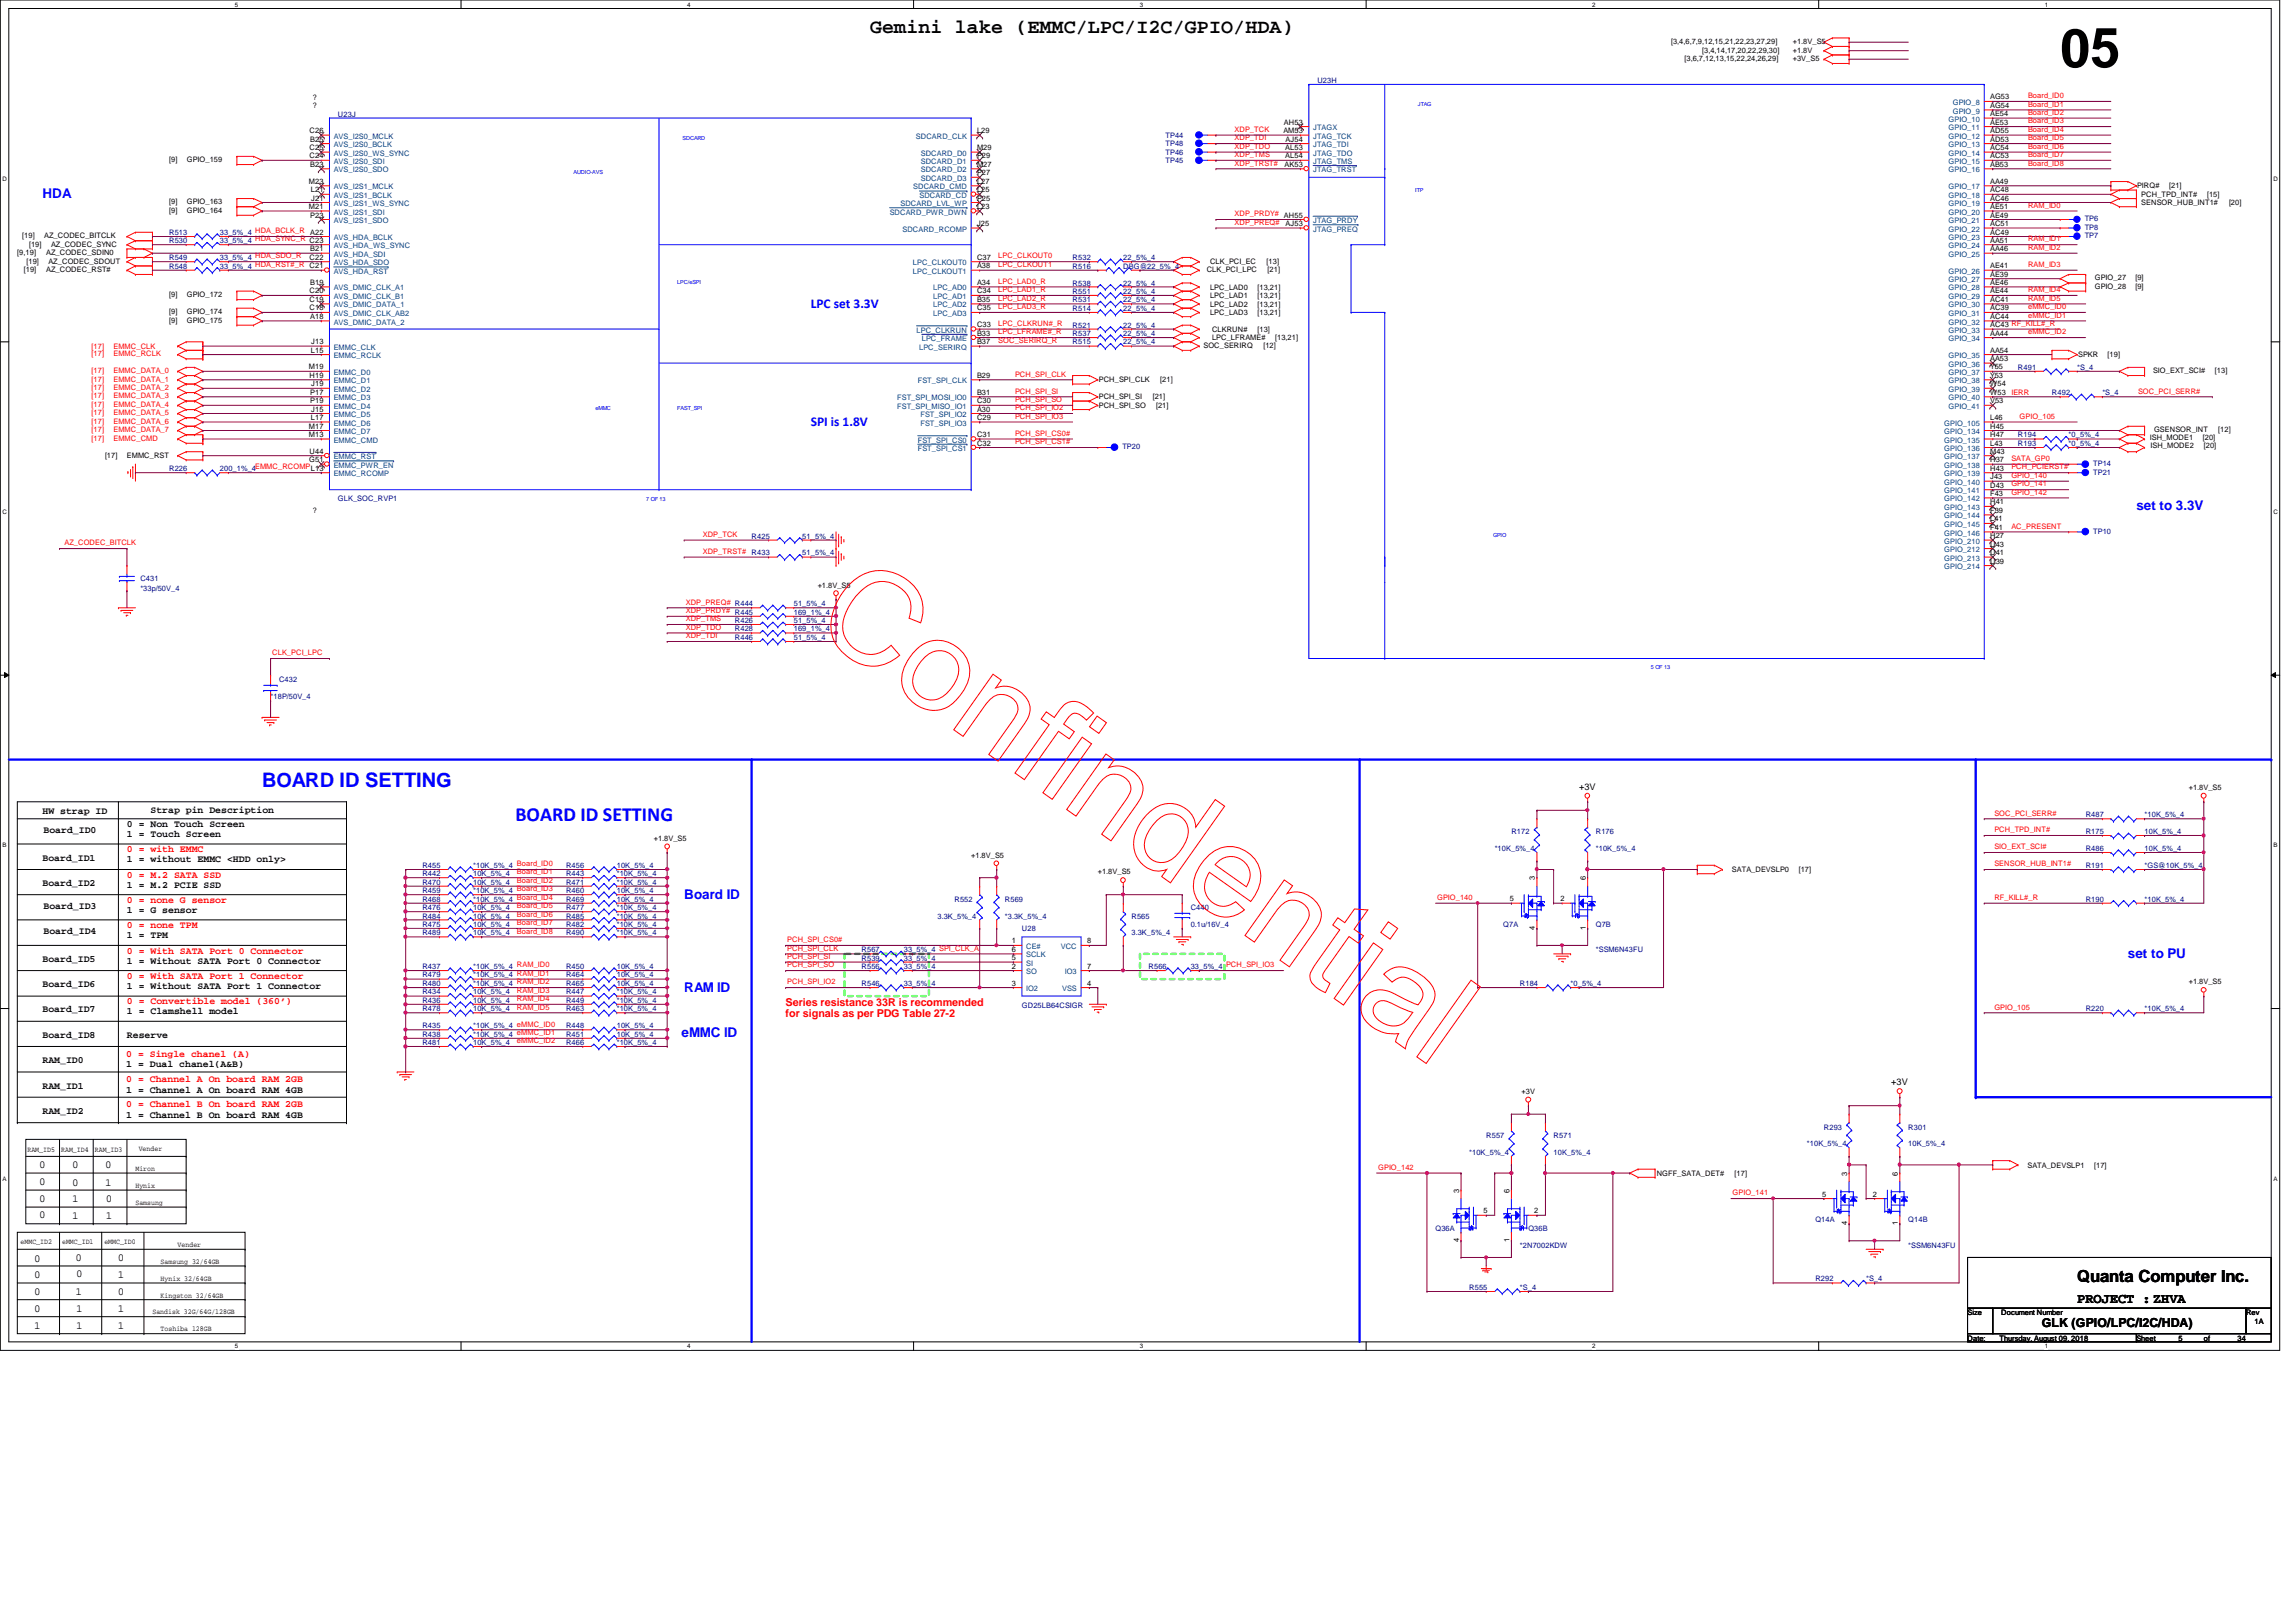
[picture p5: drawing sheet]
<svg xmlns="http://www.w3.org/2000/svg" width="297mm" height="210mm" viewBox="0 0 297 210" stroke-linecap="round" stroke-linejoin="round" font-family="sans-serif">
<defs><g id="words">
<text font-size="7" x="266.5" y="8.7">05</text>
<text font-size="2.6" x="112.6" y="4.3">Gemini lake (EMMC/LPC/I2C/GPIO/HDA)</text>
<g font-size="2.6" fill="#00f">
<text x="33.9" y="101.8">BOARD ID SETTING</text>
<text x="66.7" y="106.2">BOARD ID SETTING</text>
</g>
<text font-size="2.2" x="268.7" y="165.9">Quanta Computer Inc.</text>
<text font-size="1.8" x="268.7" y="168.7">PROJECT :ZHVA</text>
<g font-size="1.7" fill="#00f">
<text x="5.5" y="25.7">HDA</text>
<text x="104.9" y="39.9">LPC set 3.3V</text>
<text x="104.9" y="55.2">SPI is 1.8V</text>
<text x="276.4" y="66">set to 3.3V</text>
<text x="88.5" y="116.3">Board ID</text>
<text x="275.3" y="124">set to PU</text>
<text x="88.5" y="128.3">RAM ID</text>
<text x="88.2" y="134.2">eMMC ID</text>
</g>
<text font-size="1.6" x="264.2" y="171.8">GLK (GPIO/LPC/I2C/HDA)</text>
<g font-size="1.4" fill="#f00">
<text x="101.6" y="130.2">Series resistance 33R is recommended</text>
<text x="101.6" y="131.7">for signals as per PDG Table 27-2</text>
</g>
<g font-size="1.4">
<text x="5.1" y="151.2">0</text>
<text x="5.1" y="153.3">0</text>
<text x="5.1" y="155.5">0</text>
<text x="9.4" y="153.4">0</text>
<text x="9.4" y="151.2">0</text>
<text x="9.4" y="155.6">1</text>
<text x="13.6" y="151.2">0</text>
<text x="13.6" y="153.5">1</text>
<text x="13.7" y="155.6">0</text>
<text x="5.1" y="157.6">0</text>
<text x="9.4" y="157.8">1</text>
<text x="13.7" y="157.8">1</text>
<text x="4.4" y="163.4">0</text>
<text x="4.4" y="165.4">0</text>
<text x="4.4" y="167.6">0</text>
<text x="9.8" y="163.2">0</text>
<text x="9.8" y="167.6">1</text>
<text x="9.9" y="165.3">0</text>
<text x="15.2" y="163.2">0</text>
<text x="15.2" y="165.4">1</text>
<text x="15.2" y="167.6">0</text>
<text x="4.4" y="169.8">0</text>
<text x="4.4" y="172">1</text>
<text x="9.9" y="169.8">1</text>
<text x="9.9" y="172">1</text>
<text x="15.2" y="169.8">1</text>
<text x="15.2" y="172">1</text>
</g>
<g font-size="1.3">
<text x="5.5" y="105.3">HW strap ID</text>
<text x="5.6" y="107.8">Board_ID0</text>
<text x="16.4" y="107">0 = Non Touch Screen</text>
<text x="19.5" y="105.2">Strap pin Description</text>
<text x="5.5" y="111.4">Board_ID1</text>
<text x="16.4" y="108.3">1 = Touch Screen</text>
<text x="16.4" y="111.6">1 = without EMMC &lt;HDD only&gt;</text>
<text x="5.5" y="114.6">Board_ID2</text>
<text x="5.6" y="117.6">Board_ID3</text>
<text x="16.4" y="114.9">1 = M.2 PCIE SSD</text>
<text x="16.4" y="118.2">1 = G sensor</text>
<text x="5.5" y="124.5">Board_ID5</text>
<text x="5.6" y="120.9">Board_ID4</text>
<text x="16.4" y="124.7">1 = Without SATA Port 0 Connector</text>
<text x="16.4" y="121.4">1 = TPM</text>
<text x="5.5" y="127.8">Board_ID6</text>
<text x="5.5" y="131">Board_ID7</text>
<text x="16.4" y="128">1 = Without SATA Port 1 Connector</text>
<text x="16.4" y="131.3">1 = Clamshell model</text>
<text x="5.5" y="137.6">RAM_ID0</text>
<text x="5.5" y="134.3">Board_ID8</text>
<text x="16.4" y="134.3">Reserve</text>
<text x="5.5" y="140.9">RAM_ID1</text>
<text x="16.3" y="141.4">1 = Channel A On board RAM 4GB</text>
<text x="16.3" y="138.1">1 = Dual chanel(A&amp;B)</text>
<text x="5.5" y="144.1">RAM_ID2</text>
<text x="16.3" y="144.7">1 = Channel B On board RAM 4GB</text>
</g>
<g font-size="1.3" fill="#f00">
<text x="16.4" y="113.6">0 = M.2 SATA SSD</text>
<text x="16.4" y="110.3">0 = with EMMC</text>
<text x="16.4" y="116.8">0 = none G sensor</text>
<text x="16.4" y="123.4">0 = With SATA Port 0 Connector</text>
<text x="16.4" y="120.1">0 = none TPM</text>
<text x="16.4" y="126.7">0 = With SATA Port 1 Connector</text>
<text x="16.4" y="130">0 = Convertible model (360’)</text>
<text x="16.3" y="136.7">0 = Single chanel (A)</text>
<text x="16.3" y="140">0 = Channel A On board RAM 2GB</text>
<text x="16.3" y="143.3">0 = Channel B On board RAM 2GB</text>
</g>
<g font-size="1.2">
<text x="204.3" y="102.2">+3V</text>
<text x="244.7" y="140.5">+3V</text>
</g>
<g font-size="1">
<text x="216.2" y="5.7">[3,4,6,7,9,12,15,21,22,23,27,29]</text>
<text x="231.9" y="5.7">+1.8V_S5</text>
<text x="217.9" y="7.9">[3,6,7,12,13,15,22,24,26,29]</text>
<text x="220.2" y="6.8">[3,4,14,17,20,22,29,30]</text>
<text x="231.9" y="6.8">+1.8V</text>
<text x="231.9" y="7.9">+3V_S5</text>
<text x="40" y="17.2">C26</text>
<text x="40.5" y="12.9">?</text>
<text x="40.5" y="14">?</text>
<text x="126.4" y="17.2">L29</text>
<text x="166" y="17.2">AM53</text>
<text x="166.1" y="16.1">AH53</text>
<text x="257.5" y="15">AE54</text>
<text x="257.5" y="16.1">AE53</text>
<text x="257.5" y="17.2">AD55</text>
<text x="257.5" y="12.9">AG53</text>
<text x="257.5" y="14">AG54</text>
<text x="21.9" y="21">[9]</text>
<text x="24.2" y="21">GPIO_159</text>
<text x="40" y="23.8">M23</text>
<text x="40" y="20.5">C24</text>
<text x="40" y="19.4">C25</text>
<text x="40.1" y="18.3">B25</text>
<text x="40.1" y="21.6">B23</text>
<text x="126.4" y="23.8">L27</text>
<text x="126.4" y="19.4">M29</text>
<text x="126.4" y="20.5">P29</text>
<text x="126.4" y="21.6">M27</text>
<text x="126.4" y="22.7">P27</text>
<text x="166.2" y="21.6">AK53</text>
<text x="166.3" y="19.4">AL53</text>
<text x="166.3" y="20.5">AL54</text>
<text x="166.3" y="18.3">AJ54</text>
<text x="257.5" y="18.3">AD53</text>
<text x="257.5" y="19.4">AC54</text>
<text x="257.5" y="20.5">AC53</text>
<text x="257.5" y="21.6">AB53</text>
<text x="257.5" y="23.8">AA49</text>
<text x="21.9" y="26.5">[9]</text>
<text x="21.9" y="27.6">[9]</text>
<text x="24.2" y="26.5">GPIO_163</text>
<text x="24.2" y="27.6">GPIO_164</text>
<text x="40" y="27.1">M21</text>
<text x="40.1" y="28.2">P23</text>
<text x="40.2" y="24.9">L21</text>
<text x="40.3" y="26">J21</text>
<text x="126.4" y="29.3">J25</text>
<text x="126.4" y="26">P25</text>
<text x="126.4" y="24.9">L25</text>
<text x="126.4" y="27.1">L23</text>
<text x="166.3" y="29.3">AJ53</text>
<text x="257.5" y="27.1">AE51</text>
<text x="257.5" y="28.2">AE49</text>
<text x="257.5" y="29.3">AC51</text>
<text x="257.5" y="24.9">AC48</text>
<text x="257.5" y="26">AC46</text>
<text x="276.5" y="24.4">PIRQ#</text>
<text x="277" y="25.5">PCH_TPD_INT#</text>
<text x="277" y="26.6">SENSOR_HUB_INT1#</text>
<text x="280.6" y="24.4">[21]</text>
<text x="285.5" y="25.5">[15]</text>
<text x="288.4" y="26.6">[20]</text>
<text x="2.2" y="33">[9,19]</text>
<text x="2.9" y="30.8">[19]</text>
<text x="3.1" y="35.2">[19]</text>
<text x="3.4" y="34.1">[19]</text>
<text x="3.8" y="31.9">[19]</text>
<text x="5.7" y="30.8">AZ_CODEC_BITCLK</text>
<text x="6" y="33">AZ_CODEC_SDIN0</text>
<text x="6" y="35.2">AZ_CODEC_RST#</text>
<text x="6.3" y="34.1">AZ_CODEC_SDOUT</text>
<text x="6.6" y="31.9">AZ_CODEC_SYNC</text>
<text x="40" y="33.6">C22</text>
<text x="40.1" y="32.5">B21</text>
<text x="40.1" y="30.4">A22</text>
<text x="126.4" y="33.6">C37</text>
<text x="126.4" y="34.7">A38</text>
<text x="156.1" y="35.2">CLK_PCI_LPC</text>
<text x="156.5" y="34.1">CLK_PCI_EC</text>
<text x="163.9" y="34.1">[13]</text>
<text x="164" y="35.2">[21]</text>
<text x="257.5" y="30.4">AC49</text>
<text x="257.5" y="31.4">AA51</text>
<text x="257.5" y="32.5">AA46</text>
<text x="257.5" y="34.7">AE41</text>
<text x="257.5" y="35.8">AE39</text>
<text x="21.9" y="38.5">[9]</text>
<text x="21.9" y="40.6">[9]</text>
<text x="21.9" y="41.7">[9]</text>
<text x="24.2" y="38.5">GPIO_172</text>
<text x="24.2" y="40.6">GPIO_174</text>
<text x="24.2" y="41.7">GPIO_175</text>
<text x="40" y="39.1">C19</text>
<text x="40" y="38">C20</text>
<text x="40" y="40.2">C18</text>
<text x="40.1" y="41.3">A18</text>
<text x="40.1" y="36.9">B19</text>
<text x="126.4" y="36.9">A34</text>
<text x="126.4" y="38">C34</text>
<text x="126.4" y="39.1">B35</text>
<text x="126.4" y="40.2">C35</text>
<text x="156.5" y="40.8">LPC_LAD3</text>
<text x="156.5" y="37.5">LPC_LAD0</text>
<text x="156.5" y="38.6">LPC_LAD1</text>
<text x="156.5" y="39.7">LPC_LAD2</text>
<text x="162.7" y="40.8">[13,21]</text>
<text x="162.7" y="37.5">[13,21]</text>
<text x="162.7" y="38.6">[13,21]</text>
<text x="162.7" y="39.7">[13,21]</text>
<text x="257.5" y="39.1">AC41</text>
<text x="257.5" y="40.2">AC39</text>
<text x="257.5" y="41.3">AC44</text>
<text x="257.5" y="36.9">AE46</text>
<text x="257.5" y="38">AE44</text>
<text x="271" y="36.3">GPIO_27</text>
<text x="271" y="37.4">GPIO_28</text>
<text x="276.3" y="36.3">[9]</text>
<text x="276.3" y="37.4">[9]</text>
<text x="40" y="47.8">M19</text>
<text x="40.2" y="45.6">L15</text>
<text x="40.3" y="44.5">J13</text>
<text x="126.4" y="43.4">B33</text>
<text x="126.4" y="44.5">B37</text>
<text x="126.4" y="42.3">C33</text>
<text x="155.7" y="45">SOC_SERIRQ</text>
<text x="156.8" y="43">CLKRUN#</text>
<text x="156.8" y="43.9">LPC_LFRAME#</text>
<text x="162.7" y="43">[13]</text>
<text x="163.4" y="45">[12]</text>
<text x="165" y="43.9">[13,21]</text>
<text x="257.5" y="42.3">AC43 RF_KILL#_R</text>
<text x="257.5" y="43.4">AA44</text>
<text x="257.5" y="45.6">AA54</text>
<text x="257.5" y="46.7">AA53</text>
<text x="257.5" y="47.8">Y55</text>
<text x="268.9" y="46.2">SPKR</text>
<text x="272.7" y="46.2">[19]</text>
<text x="40" y="48.9">H19</text>
<text x="40.1" y="51.1">P17</text>
<text x="40.1" y="52.2">P19</text>
<text x="40.3" y="50">J19</text>
<text x="40.3" y="53.3">J15</text>
<text x="126.4" y="51.1">B31</text>
<text x="126.4" y="53.3">A30</text>
<text x="126.4" y="52.2">C30</text>
<text x="126.4" y="48.9">B29</text>
<text x="142.2" y="49.5">PCH_SPI_CLK</text>
<text x="142.2" y="51.7">PCH_SPI_SI</text>
<text x="142.2" y="52.8">PCH_SPI_SO</text>
<text x="149.1" y="51.7">[21]</text>
<text x="149.6" y="52.8">[21]</text>
<text x="150.1" y="49.5">[21]</text>
<text x="257.5" y="51.1">W53</text>
<text x="257.5" y="52.2">V53</text>
<text x="257.5" y="48.9">Y53</text>
<text x="257.5" y="50">W54</text>
<text x="278.6" y="48.3">SIO_EXT_SCI#</text>
<text x="286.6" y="48.3">[13]</text>
<text x="13.6" y="59.2">[17]</text>
<text x="16.4" y="59.2">EMMC_RST</text>
<text x="40" y="56.6">M13</text>
<text x="40" y="55.5">M17</text>
<text x="40" y="59.8">G51</text>
<text x="40" y="58.7">U44</text>
<text x="40.2" y="54.4">L17</text>
<text x="126.4" y="54.4">C29</text>
<text x="126.4" y="57.7">C32</text>
<text x="126.4" y="56.6">C31</text>
<text x="257.5" y="54.4">L46</text>
<text x="257.5" y="55.5">H45</text>
<text x="257.5" y="56.6">H47</text>
<text x="257.5" y="57.7">L43</text>
<text x="257.5" y="58.7">M43</text>
<text x="257.5" y="59.8">H37</text>
<text x="278.1" y="56.9">ISH_MODE1</text>
<text x="278.2" y="58">ISH_MODE2</text>
<text x="278.7" y="56">GSENSOR_INT</text>
<text x="285" y="56.9">[20]</text>
<text x="285.1" y="58">[20]</text>
<text x="287" y="56">[12]</text>
<text x="257.5" y="62">J43</text>
<text x="257.5" y="63.1">D43</text>
<text x="257.5" y="64.2">F43</text>
<text x="257.5" y="65.3">H41</text>
<text x="257.5" y="60.9">H43</text>
<text x="40.5" y="66.4">?</text>
<text x="257.5" y="70.7">U43</text>
<text x="257.5" y="71.8">U41</text>
<text x="257.5" y="69.6">H27</text>
<text x="257.5" y="66.4">F39</text>
<text x="257.5" y="67.5">L41</text>
<text x="257.5" y="68.6">F41</text>
<text x="105.8" y="76">+1.8V_S5</text>
<text x="257.5" y="72.9">U39</text>
<text x="283.2" y="102.2">+1.8V_S5</text>
<text x="84.6" y="108.8">+1.8V_S5</text>
<text x="125.6" y="111">+1.8V_S5</text>
<text x="142" y="113.2">+1.8V_S5</text>
<text x="198.6" y="113.9" transform="rotate(-90 198.6 113.9)">3</text>
<text x="205.1" y="113.9" transform="rotate(-90 205.1 113.9)">6</text>
<text x="224.1" y="112.9">SATA_DEVSLP0</text>
<text x="232.7" y="112.9">[17]</text>
<text x="195.3" y="116.6">5</text>
<text x="201.9" y="116.6">2</text>
<text x="130.9" y="122.1">1</text>
<text x="130.9" y="123.2">6</text>
<text x="130.9" y="124.2">5</text>
<text x="130.9" y="125.3">2</text>
<text x="140.6" y="122.1">8</text>
<text x="140.6" y="125.3">7</text>
<text x="198.6" y="120.4" transform="rotate(-90 198.6 120.4)">4</text>
<text x="205.1" y="120.4" transform="rotate(-90 205.1 120.4)">1</text>
<text x="130.9" y="127.6">3</text>
<text x="140.6" y="127.6">4</text>
<text x="283.2" y="127.4">+1.8V_S5</text>
<text x="196.8" y="141.6">+3V</text>
<text x="3.6" y="149.1">RAM_ID5</text>
<text x="7.9" y="149.1">RAM_ID4</text>
<text x="12.3" y="149.1">RAM_ID3</text>
<text x="17.9" y="149">Vender</text>
<text x="17.5" y="151.6">Miron</text>
<text x="17.5" y="153.7">Hynix</text>
<text x="17.5" y="155.9">Samsung</text>
<text x="188.8" y="154.3" transform="rotate(-90 188.8 154.3)">3</text>
<text x="195.3" y="154.3" transform="rotate(-90 195.3 154.3)">6</text>
<text x="214.3" y="152.2">NGFF_SATA_DET#</text>
<text x="224.4" y="152.2">[17]</text>
<text x="235.8" y="154.9">5</text>
<text x="239" y="152.1" transform="rotate(-90 239 152.1)">3</text>
<text x="242.3" y="154.9">2</text>
<text x="245.5" y="152.1" transform="rotate(-90 245.5 152.1)">6</text>
<text x="262.3" y="151.1">SATA_DEVSLP1</text>
<text x="270.9" y="151.1">[17]</text>
<text x="2.7" y="161">eMMC_ID2</text>
<text x="8" y="161">eMMC_ID1</text>
<text x="13.5" y="161">eMMC_ID0</text>
<text x="23" y="161.4">Vender</text>
<text x="188.8" y="160.8" transform="rotate(-90 188.8 160.8)">4</text>
<text x="191.9" y="157">5</text>
<text x="195.3" y="160.8" transform="rotate(-90 195.3 160.8)">1</text>
<text x="198.5" y="157">2</text>
<text x="239" y="158.6" transform="rotate(-90 239 158.6)">4</text>
<text x="245.5" y="158.6" transform="rotate(-90 245.5 158.6)">1</text>
<text x="20.8" y="163.5">Samsung 32/64GB</text>
<text x="20.8" y="165.7">Hynix 32/64GB</text>
<text x="20.8" y="167.9">Kingston 32/64GB</text>
<text x="19.7" y="170.1">Sandisk 32G/64G/128GB</text>
<text x="20.8" y="172.3">Toshiba 128GB</text>
<text x="254.5" y="170.2">Size</text>
<text x="254.5" y="173.5">Date:</text>
<text x="258.7" y="173.5">Thursday, August 09, 2018</text>
<text x="258.9" y="170.2">Document Number</text>
<text x="276.4" y="173.5">Sheet</text>
<text x="281.9" y="173.5">5</text>
<text x="285.1" y="173.5">of</text>
<text x="289.5" y="173.5">34</text>
<text x="290.6" y="170.2">Rev</text>
<text x="291.7" y="171.3">1A</text>
</g>
<g font-size="1" fill="#000080">
<text x="170.4" y="10.7">U23H</text>
<text x="43.7" y="15.1">U23J</text>
<text x="150.8" y="17.8">TP44</text>
<text x="150.8" y="18.9">TP48</text>
<text x="150.8" y="21.1">TP45</text>
<text x="150.8" y="20">TP46</text>
<text x="269.7" y="29.7">TP8</text>
<text x="269.7" y="28.7">TP6</text>
<text x="21.9" y="30.4">R513</text>
<text x="21.9" y="31.5">R530</text>
<text x="21.9" y="33.7">R549</text>
<text x="21.9" y="34.8">R548</text>
<text x="28.4" y="30.4">33_5%_4 HDA_BCLK_R</text>
<text x="28.4" y="31.5">33_5%_4</text>
<text x="28.4" y="33.7">33_5%_4 HDA_SDO_R</text>
<text x="28.4" y="34.8">33_5%_4 HDA_RST#_R C21</text>
<text x="138.8" y="33.7">R532</text>
<text x="138.8" y="34.8">R516</text>
<text x="145.3" y="33.7">22_5%_4</text>
<text x="145.3" y="34.8">DBG@22_5%_4</text>
<text x="269.7" y="30.8">TP7</text>
<text x="138.8" y="40.2">R514</text>
<text x="138.8" y="38">R551</text>
<text x="138.8" y="39.1">R531</text>
<text x="138.8" y="37">R538</text>
<text x="145.3" y="40.2">22_5%_4</text>
<text x="145.3" y="38">22_5%_4</text>
<text x="145.3" y="39.1">22_5%_4</text>
<text x="145.3" y="37">22_5%_4</text>
<text x="138.8" y="42.4">R521</text>
<text x="138.8" y="43.5">R537</text>
<text x="138.8" y="44.6">R515</text>
<text x="145.3" y="42.4">22_5%_4</text>
<text x="145.3" y="43.5">22_5%_4</text>
<text x="145.3" y="44.6">22_5%_4</text>
<text x="261.1" y="47.9">R491</text>
<text x="268.7" y="47.9">*S_4</text>
<text x="265.5" y="51.1">R492</text>
<text x="272" y="51.1">*S_4</text>
<text x="145.2" y="58.1">TP20</text>
<text x="261.1" y="57.7">R193</text>
<text x="261.1" y="56.6">R194</text>
<text x="267.6" y="57.7">*0_5%_4</text>
<text x="267.6" y="56.6">*0_5%_4</text>
<text x="21.9" y="61">R226</text>
<text x="28.4" y="61">200_1%_4EMMC_RCOMPL13</text>
<text x="43.7" y="64.8">GLK_SOC_RVP1</text>
<text x="270.8" y="61.4">TP21</text>
<text x="270.8" y="60.3">TP14</text>
<text x="97.2" y="69.7">R425</text>
<text x="97.2" y="71.9">R433</text>
<text x="103.8" y="69.7">51_5%_4</text>
<text x="103.8" y="71.9">51_5%_4</text>
<text x="270.8" y="69">TP10</text>
<text x="18.2" y="75.2">C431</text>
<text x="18.2" y="76.5">*33p/50V_4</text>
<text x="95.1" y="82.8">R446</text>
<text x="95.1" y="81.7">R428</text>
<text x="95.1" y="80.6">R426</text>
<text x="102.7" y="78.4">51_5%_4</text>
<text x="102.7" y="82.8">51_5%_4</text>
<text x="102.7" y="81.7">169_1%_4</text>
<text x="102.7" y="79.5">169_1%_4</text>
<text x="102.7" y="80.6">51_5%_4</text>
<text x="36.1" y="88.3">C432</text>
<text x="35" y="90.5">*18P/50V_4</text>
<text x="195.5" y="107.9">R172</text>
<text x="206.5" y="107.9">R176</text>
<text x="269.8" y="105.7">R487</text>
<text x="269.8" y="107.9">R175</text>
<text x="277.4" y="105.7">*10K_5%_4</text>
<text x="277.4" y="107.9">10K_5%_4</text>
<text x="54.6" y="112.3">R455</text>
<text x="54.6" y="113.4">R442</text>
<text x="61.2" y="112.3">*10K_5%_4 Board_ID0</text>
<text x="61.2" y="113.4">10K_5%_4</text>
<text x="73.2" y="112.3">R456</text>
<text x="73.2" y="113.4">R443</text>
<text x="79.8" y="112.3">10K_5%_4</text>
<text x="79.8" y="113.4">*10K_5%_4</text>
<text x="193.4" y="110.1">*10K_5%_4</text>
<text x="206.5" y="110.1">*10K_5%_4</text>
<text x="269.8" y="112.3">R191</text>
<text x="269.8" y="110.1">R486</text>
<text x="277.4" y="112.3">*GS@10K_5%_4</text>
<text x="277.4" y="110.1">10K_5%_4</text>
<text x="54.6" y="118.9">R484</text>
<text x="54.6" y="116.7">R468</text>
<text x="54.6" y="115.6">R459</text>
<text x="54.6" y="119.9">R475</text>
<text x="54.6" y="117.8">R476</text>
<text x="54.6" y="114.5">R470</text>
<text x="61.2" y="118.9">10K_5%_4</text>
<text x="61.2" y="116.7">*10K_5%_4 Board_ID4</text>
<text x="61.2" y="115.6">*10K_5%_4 Board_ID3</text>
<text x="61.2" y="119.9">10K_5%_4</text>
<text x="61.2" y="117.8">10K_5%_4</text>
<text x="61.2" y="114.5">10K_5%_4</text>
<text x="73.2" y="114.5">R471</text>
<text x="73.2" y="117.8">R477</text>
<text x="73.2" y="119.9">R482</text>
<text x="73.2" y="115.6">R460</text>
<text x="73.2" y="118.9">R485</text>
<text x="73.2" y="116.7">R469</text>
<text x="79.8" y="114.5">*10K_5%_4</text>
<text x="79.8" y="117.8">*10K_5%_4</text>
<text x="79.8" y="119.9">*10K_5%_4</text>
<text x="79.8" y="115.6">10K_5%_4</text>
<text x="79.8" y="118.9">*10K_5%_4</text>
<text x="79.8" y="116.7">10K_5%_4</text>
<text x="121.3" y="118.9">3.3K_5%_4</text>
<text x="123.5" y="116.7">R552</text>
<text x="130" y="116.7">R569</text>
<text x="130" y="118.9">*3.3K_5%_4</text>
<text x="146.4" y="118.9">R565</text>
<text x="154" y="117.8">C440</text>
<text x="154" y="119.9">0.1u/16V_4</text>
<text x="194.5" y="119.9">Q7A</text>
<text x="206.5" y="119.9">Q7B</text>
<text x="269.8" y="116.7">R190</text>
<text x="277.4" y="116.7">*10K_5%_4</text>
<text x="54.6" y="125.4">R437</text>
<text x="54.6" y="121">R489</text>
<text x="61.2" y="125.4">*10K_5%_4 RAM_ID0</text>
<text x="61.2" y="121">10K_5%_4</text>
<text x="73.2" y="125.4">R450</text>
<text x="73.2" y="121">R490</text>
<text x="79.8" y="125.4">10K_5%_4</text>
<text x="79.8" y="121">*10K_5%_4</text>
<text x="111.5" y="124.3">R539</text>
<text x="111.5" y="125.4">R556</text>
<text x="111.5" y="123.2">R567</text>
<text x="116.9" y="124.3">33_5%_4</text>
<text x="116.9" y="125.4">33_5%_4</text>
<text x="116.9" y="123.2">33_5%_4 SPI_CLK_A</text>
<text x="132.2" y="120.5">U28</text>
<text x="146.4" y="121">3.3K_5%_4</text>
<text x="148.6" y="125.4">R566</text>
<text x="154" y="125.4">33_5%_4</text>
<text x="206.5" y="123.2">*SSM6N43FU</text>
<text x="54.6" y="127.6">R480</text>
<text x="54.6" y="128.7">R434</text>
<text x="54.6" y="126.5">R479</text>
<text x="54.6" y="130.9">R478</text>
<text x="54.6" y="129.8">R436</text>
<text x="61.2" y="127.6">*10K_5%_4 RAM_ID2</text>
<text x="61.2" y="128.7">10K_5%_4</text>
<text x="61.2" y="126.5">*10K_5%_4 RAM_ID1</text>
<text x="61.2" y="130.9">10K_5%_4</text>
<text x="61.2" y="129.8">10K_5%_4</text>
<text x="73.2" y="129.8">R449</text>
<text x="73.2" y="128.7">R447</text>
<text x="73.2" y="126.5">R464</text>
<text x="73.2" y="127.6">R465</text>
<text x="73.2" y="130.9">R463</text>
<text x="79.8" y="129.8">*10K_5%_4</text>
<text x="79.8" y="128.7">*10K_5%_4</text>
<text x="79.8" y="126.5">10K_5%_4</text>
<text x="79.8" y="127.6">10K_5%_4</text>
<text x="79.8" y="130.9">*10K_5%_4</text>
<text x="111.5" y="127.6">R546</text>
<text x="116.9" y="127.6">33_5%_4</text>
<text x="132.2" y="130.4">GD25LB64CSIGR</text>
<text x="196.6" y="127.6">R184</text>
<text x="203.2" y="127.6">*0_5%_4</text>
<text x="269.8" y="130.9">R220</text>
<text x="277.4" y="130.9">*10K_5%_4</text>
<text x="54.6" y="135.3">R481</text>
<text x="54.6" y="133.1">R435</text>
<text x="54.6" y="134.2">R438</text>
<text x="61.2" y="135.3">10K_5%_4</text>
<text x="61.2" y="133.1">*10K_5%_4 eMMC_ID0</text>
<text x="61.2" y="134.2">*10K_5%_4 eMMC_ID1</text>
<text x="73.2" y="133.1">R448</text>
<text x="73.2" y="135.3">R466</text>
<text x="73.2" y="134.2">R451</text>
<text x="79.8" y="133.1">10K_5%_4</text>
<text x="79.8" y="135.3">*10K_5%_4</text>
<text x="79.8" y="134.2">10K_5%_4</text>
<text x="190.1" y="149.4">*10K_5%_4</text>
<text x="192.3" y="147.2">R557</text>
<text x="201" y="147.2">R571</text>
<text x="201" y="149.4">10K_5%_4</text>
<text x="233.8" y="148.3">*10K_5%_4</text>
<text x="236" y="146.2">R293</text>
<text x="246.9" y="146.2">R301</text>
<text x="246.9" y="148.3">10K_5%_4</text>
<text x="185.7" y="159.3">Q36A</text>
<text x="196.6" y="161.5">*2N7002KDW</text>
<text x="197.7" y="159.3">Q36B</text>
<text x="234.9" y="158.2">Q14A</text>
<text x="246.9" y="158.2">Q14B</text>
<text x="246.9" y="161.5">*SSM6N43FU</text>
<text x="190.1" y="166.9">R555</text>
<text x="196.6" y="166.9">*S_4</text>
<text x="234.9" y="165.8">R292</text>
<text x="241.4" y="165.8">*S_4</text>
</g>
<g font-size="1" fill="#004080">
<text x="43.2" y="17.9">AVS_I2S0_MCLK</text>
<text x="118.5" y="17.9">SDCARD_CLK</text>
<text x="169.9" y="17.9">JTAG_TCK</text>
<text x="169.9" y="16.8">JTAGX</text>
<text x="252.1" y="15.7">GPIO_10</text>
<text x="252.1" y="16.8">GPIO_11</text>
<text x="252.1" y="17.9">GPIO_12</text>
<text x="252.6" y="13.6">GPIO_8</text>
<text x="252.6" y="14.7">GPIO_9</text>
<text x="43.2" y="21.2">AVS_I2S0_SDI</text>
<text x="43.2" y="19">AVS_I2S0_BCLK</text>
<text x="43.2" y="22.3">AVS_I2S0_SDO</text>
<text x="43.2" y="20.2">AVS_I2S0_WS_SYNC</text>
<text x="119.1" y="20.2">SDCARD_D0</text>
<text x="119.1" y="21.2">SDCARD_D1</text>
<text x="119.1" y="22.3">SDCARD_D2</text>
<text x="119.1" y="23.4">SDCARD_D3</text>
<text x="169.9" y="20.2">JTAG_TDO</text>
<text x="169.9" y="22.3">JTAG_TRST</text>
<text x="169.9" y="19">JTAG_TDI</text>
<text x="169.9" y="21.2">JTAG_TMS</text>
<text x="252.1" y="19">GPIO_13</text>
<text x="252.1" y="20.2">GPIO_14</text>
<text x="252.1" y="21.2">GPIO_15</text>
<text x="252.1" y="22.3">GPIO_16</text>
<text x="43.2" y="25.6">AVS_I2S1_BCLK</text>
<text x="43.2" y="27.8">AVS_I2S1_SDI</text>
<text x="43.2" y="24.5">AVS_I2S1_MCLK</text>
<text x="43.2" y="28.9">AVS_I2S1_SDO</text>
<text x="43.2" y="26.7">AVS_I2S1_WS_SYNC</text>
<text x="115.1" y="27.8">SDCARD_PWR_DWN</text>
<text x="116.5" y="26.7">SDCARD_LVL_WP</text>
<text x="116.8" y="30">SDCARD_RCOMP</text>
<text x="118.1" y="24.5">SDCARD_CMD</text>
<text x="119" y="25.6">SDCARD_CD</text>
<text x="169.9" y="30">JTAG_PREQ</text>
<text x="169.9" y="28.9">JTAG_PRDY</text>
<text x="252.1" y="27.8">GPIO_20</text>
<text x="252.1" y="28.9">GPIO_21</text>
<text x="252.1" y="30">GPIO_22</text>
<text x="252.1" y="24.5">GPIO_17</text>
<text x="252.1" y="25.6">GPIO_18</text>
<text x="252.1" y="26.7">GPIO_19</text>
<text x="43.2" y="35.4">AVS_HDA_RST</text>
<text x="43.2" y="33.2">AVS_HDA_SDI</text>
<text x="43.2" y="32.1">AVS_HDA_WS_SYNC</text>
<text x="43.2" y="31.1">AVS_HDA_BCLK</text>
<text x="43.2" y="34.3">AVS_HDA_SDO</text>
<text x="118.1" y="34.3">LPC_CLKOUT0</text>
<text x="118.1" y="35.4">LPC_CLKOUT1</text>
<text x="252.1" y="31.1">GPIO_23</text>
<text x="252.1" y="32.1">GPIO_24</text>
<text x="252.1" y="33.2">GPIO_25</text>
<text x="252.1" y="35.4">GPIO_26</text>
<text x="43.2" y="39.8">AVS_DMIC_DATA_1</text>
<text x="43.2" y="42">AVS_DMIC_DATA_2</text>
<text x="43.2" y="38.7">AVS_DMIC_CLK_B1</text>
<text x="43.2" y="37.6">AVS_DMIC_CLK_A1</text>
<text x="43.2" y="40.9">AVS_DMIC_CLK_AB2</text>
<text x="120.7" y="37.6">LPC_AD0</text>
<text x="120.7" y="38.7">LPC_AD1</text>
<text x="120.7" y="39.8">LPC_AD2</text>
<text x="120.7" y="40.9">LPC_AD3</text>
<text x="252.1" y="39.8">GPIO_30</text>
<text x="252.1" y="40.9">GPIO_31</text>
<text x="252.1" y="42">GPIO_32</text>
<text x="252.1" y="36.5">GPIO_27</text>
<text x="252.1" y="37.6">GPIO_28</text>
<text x="252.1" y="38.7">GPIO_29</text>
<text x="43.2" y="46.4">EMMC_RCLK</text>
<text x="43.2" y="45.3">EMMC_CLK</text>
<text x="118.6" y="43.1">LPC_CLKRUN</text>
<text x="118.9" y="45.3">LPC_SERIRQ</text>
<text x="119.2" y="44.2">LPC_FRAME</text>
<text x="252.1" y="43.1">GPIO_33</text>
<text x="252.1" y="44.2">GPIO_34</text>
<text x="252.1" y="46.4">GPIO_35</text>
<text x="252.1" y="47.5">GPIO_36</text>
<text x="43.2" y="48.5">EMMC_D0</text>
<text x="43.2" y="49.6">EMMC_D1</text>
<text x="43.2" y="50.7">EMMC_D2</text>
<text x="43.2" y="51.8">EMMC_D3</text>
<text x="43.2" y="52.9">EMMC_D4</text>
<text x="43.2" y="54">EMMC_D5</text>
<text x="116.1" y="51.8">FST_SPI_MOSI_IO0</text>
<text x="116.1" y="52.9">FST_SPI_MISO_IO1</text>
<text x="118.7" y="49.6">FST_SPI_CLK</text>
<text x="119.1" y="54">FST_SPI_IO2</text>
<text x="252.1" y="51.8">GPIO_40</text>
<text x="252.1" y="52.9">GPIO_41</text>
<text x="252.1" y="48.5">GPIO_37</text>
<text x="252.1" y="49.6">GPIO_38</text>
<text x="252.1" y="50.7">GPIO_39</text>
<text x="43.2" y="57.3">EMMC_CMD</text>
<text x="43.2" y="55.1">EMMC_D6</text>
<text x="43.2" y="56.2">EMMC_D7</text>
<text x="43.2" y="59.4">EMMC_RST</text>
<text x="118.7" y="58.4">FST_SPI_CS1</text>
<text x="118.7" y="57.3">FST_SPI_CS0</text>
<text x="119.1" y="55.1">FST_SPI_IO3</text>
<text x="251.5" y="55.1">GPIO_105</text>
<text x="251.5" y="56.2">GPIO_134</text>
<text x="251.5" y="57.3">GPIO_135</text>
<text x="251.5" y="58.4">GPIO_136</text>
<text x="251.5" y="59.4">GPIO_137</text>
<text x="43.2" y="60.5">EMMC_PWR_EN</text>
<text x="43.2" y="61.6">EMMC_RCOMP</text>
<text x="251.5" y="62.7">GPIO_140</text>
<text x="251.5" y="63.8">GPIO_141</text>
<text x="251.5" y="64.9">GPIO_142</text>
<text x="251.5" y="66">GPIO_143</text>
<text x="251.5" y="60.5">GPIO_138</text>
<text x="251.5" y="61.6">GPIO_139</text>
<text x="251.5" y="71.5">GPIO_212</text>
<text x="251.5" y="70.4">GPIO_210</text>
<text x="251.5" y="67.1">GPIO_144</text>
<text x="251.5" y="68.2">GPIO_145</text>
<text x="251.5" y="69.3">GPIO_146</text>
<text x="251.5" y="72.6">GPIO_213</text>
<text x="251.5" y="73.7">GPIO_214</text>
<text x="132.8" y="122.8">CE#</text>
<text x="132.8" y="123.9">SCLK</text>
<text x="132.8" y="125">SI</text>
<text x="137.2" y="122.8">VCC</text>
<text x="132.8" y="126.1">SO</text>
<text x="132.8" y="128.3">IO2</text>
<text x="137.4" y="128.3">VSS</text>
<text x="137.7" y="126.1">IO3</text>
</g>
<g font-size="1" fill="#f00">
<text x="159.7" y="17.1">XDP_TCK</text>
<text x="262.4" y="12.7">Board_ID0</text>
<text x="262.4" y="13.8">Board_ID1</text>
<text x="262.4" y="14.9">Board_ID2</text>
<text x="262.4" y="16">Board_ID3</text>
<text x="262.4" y="17.1">Board_ID4</text>
<text x="159.7" y="20.3">XDP_TMS</text>
<text x="159.7" y="19.3">XDP_TDO</text>
<text x="159.7" y="18.2">XDP_TDI</text>
<text x="159.7" y="21.4">XDP_TRST#</text>
<text x="262.4" y="19.3">Board_ID6</text>
<text x="262.4" y="18.2">Board_ID5</text>
<text x="262.4" y="20.3">Board_ID7</text>
<text x="262.4" y="21.4">Board_ID8</text>
<text x="159.7" y="29.1">XDP_PREQ#</text>
<text x="159.7" y="28">XDP_PRDY# AH55</text>
<text x="262.4" y="26.9">RAM_ID0</text>
<text x="33" y="31.2">HDA_SYNC_R C23</text>
<text x="129.2" y="34.5">LPC_CLKOUT1</text>
<text x="129.2" y="33.4">LPC_CLKOUT0</text>
<text x="262.4" y="31.2">RAM_ID1</text>
<text x="262.4" y="32.3">RAM_ID2</text>
<text x="262.4" y="34.5">RAM_ID3</text>
<text x="129.2" y="36.7">LPC_LAD0_R</text>
<text x="129.2" y="37.8">LPC_LAD1_R</text>
<text x="129.2" y="38.9">LPC_LAD2_R</text>
<text x="129.2" y="40">LPC_LAD3_R</text>
<text x="262.4" y="37.8">RAM_ID4</text>
<text x="262.4" y="38.9">RAM_ID5</text>
<text x="262.4" y="40">eMMC_ID0</text>
<text x="262.4" y="41.1">eMMC_ID1</text>
<text x="11.9" y="46.1">[17]</text>
<text x="11.9" y="45.1">[17]</text>
<text x="14.7" y="46.1">EMMC_RCLK</text>
<text x="14.7" y="45.1">EMMC_CLK</text>
<text x="129.2" y="42.2">LPC_CLKRUN#_R</text>
<text x="129.2" y="43.3">LPC_LFRAME#_R</text>
<text x="129.2" y="44.4">SOC_SERIRQ_R</text>
<text x="262.4" y="43.3">eMMC_ID2</text>
<text x="11.9" y="48.3">[17]</text>
<text x="11.9" y="49.4">[17]</text>
<text x="11.9" y="50.5">[17]</text>
<text x="11.9" y="51.6">[17]</text>
<text x="11.9" y="52.7">[17]</text>
<text x="11.9" y="53.8">[17]</text>
<text x="14.7" y="48.3">EMMC_DATA_0</text>
<text x="14.7" y="49.4">EMMC_DATA_1</text>
<text x="14.7" y="50.5">EMMC_DATA_2</text>
<text x="14.7" y="51.6">EMMC_DATA_3</text>
<text x="14.7" y="52.7">EMMC_DATA_4</text>
<text x="14.7" y="53.8">EMMC_DATA_5</text>
<text x="131.3" y="50.9">PCH_SPI_SI</text>
<text x="131.3" y="52">PCH_SPI_SO</text>
<text x="131.3" y="48.7">PCH_SPI_CLK</text>
<text x="131.3" y="53.1">PCH_SPI_IO2</text>
<text x="260.2" y="51.1">IERR</text>
<text x="276.6" y="50.9">SOC_PCI_SERR#</text>
<text x="11.9" y="56">[17]</text>
<text x="11.9" y="54.9">[17]</text>
<text x="11.9" y="57">[17]</text>
<text x="14.7" y="56">EMMC_DATA_7</text>
<text x="14.7" y="54.9">EMMC_DATA_6</text>
<text x="14.7" y="57">EMMC_CMD</text>
<text x="131.3" y="56.4">PCH_SPI_CS0#</text>
<text x="131.3" y="57.5">PCH_SPI_CS1#</text>
<text x="131.3" y="54.2">PCH_SPI_IO3</text>
<text x="260.2" y="59.6">SATA_GP0</text>
<text x="261.3" y="54.2">GPIO_105</text>
<text x="260.2" y="60.7">PCH_PCIERST#</text>
<text x="260.2" y="61.8">GPIO_140</text>
<text x="260.2" y="62.9">GPIO_141</text>
<text x="260.2" y="64">GPIO_142</text>
<text x="8.3" y="70.6">AZ_CODEC_BITCLK</text>
<text x="90.9" y="71.7">XDP_TRST#</text>
<text x="90.9" y="69.5">XDP_TCK</text>
<text x="260.2" y="68.4">AC_PRESENT</text>
<text x="88.7" y="78.2">XDP_PREQ# R444</text>
<text x="88.7" y="79.3">XDP_PRDY# R445</text>
<text x="88.7" y="80.4">XDP_TMS</text>
<text x="88.7" y="81.5">XDP_TDO</text>
<text x="88.7" y="82.6">XDP_TDI</text>
<text x="35.2" y="84.8">CLK_PCI_LPC</text>
<text x="258" y="105.5">SOC_PCI_SERR#</text>
<text x="258" y="107.7">PCH_TPD_INT#</text>
<text x="66.9" y="113.2">Board_ID1</text>
<text x="258" y="109.9">SIO_EXT_SCI#</text>
<text x="258" y="112.1">SENSOR_HUB_INT1#</text>
<text x="66.9" y="114.3">Board_ID2</text>
<text x="66.9" y="118.6">Board_ID6</text>
<text x="66.9" y="119.7">Board_ID7</text>
<text x="66.9" y="117.6">Board_ID5</text>
<text x="185.9" y="116.5">GPIO_140</text>
<text x="258" y="116.5">RF_KILL#_R</text>
<text x="66.9" y="120.8">Board_ID8</text>
<text x="101.9" y="123">PCH_SPI_CLK</text>
<text x="101.9" y="121.9">PCH_SPI_CS0#</text>
<text x="101.9" y="124.1">PCH_SPI_SI</text>
<text x="101.9" y="125.2">PCH_SPI_SO</text>
<text x="158.6" y="125.2">PCH_SPI_IO3</text>
<text x="66.9" y="128.5">RAM_ID3</text>
<text x="66.9" y="129.5">RAM_ID4</text>
<text x="66.9" y="130.6">RAM_ID5</text>
<text x="101.9" y="127.4">PCH_SPI_IO2</text>
<text x="258" y="130.6">GPIO_105</text>
<text x="66.9" y="135">eMMC_ID2</text>
<text x="178.3" y="151.4">GPIO_142</text>
<text x="224.2" y="154.7">GPIO_141</text>
</g>
<g font-size=".8">
<text x="30.4" y=".8">5</text>
<text x="88.9" y=".8">4</text>
<text x="147.4" y=".8">3</text>
<text x="206" y=".8">2</text>
<text x="264.5" y=".8">1</text>
<text x=".3" y="23.4">D</text>
<text x="294.1" y="23.4">D</text>
<text x=".3" y="66.5">C</text>
<text x="294.1" y="66.5">C</text>
<text x=".3" y="109.6">B</text>
<text x="294.1" y="109.6">B</text>
<text x=".3" y="152.8">A</text>
<text x="294.1" y="152.8">A</text>
<text x="30.4" y="174.5">5</text>
<text x="88.9" y="174.5">4</text>
<text x="147.4" y="174.5">3</text>
<text x="206" y="174.5">2</text>
<text x="264.5" y="174.5">1</text>
</g>
<g font-size=".7" fill="#00f">
<text x="183.4" y="13.8">JTAG</text>
<text x="74.2" y="22.5">AUDIO-AVS</text>
<text x="88.3" y="18.1">SDCARD</text>
<text x="183.1" y="24.9">ITP</text>
<text x="87.6" y="36.7">LPC/eSPI</text>
<text x="77" y="53.1">eMMC</text>
<text x="87.6" y="53.1">FAST_SPI</text>
<text x="83.6" y="64.8">7 OF 13</text>
<text x="193.2" y="69.5">GPIO</text>
<text x="213.6" y="86.6">5 OF 13</text>
</g>
</g></defs>
<path d="M0 0h294.9v174.8h-294.9zM1.1 1.1h292.7v172.6h-292.7z" fill="none" stroke="#000" stroke-width=".13"/>
<g fill="#fff">
<path d="M30.4 .1h.4v.9h-.4z"/>
<path d="M30.4 173.8h.4v.9h-.4z"/>
</g>
<path d="M59.6 0v1.1M59.6 173.7v1.1" fill="none" stroke="#000" stroke-width=".13"/>
<g fill="#fff">
<path d="M88.9 .1h.4v.9h-.4z"/>
<path d="M88.9 173.8h.4v.9h-.4z"/>
</g>
<path d="M118.2 0v1.1M118.2 173.7v1.1" fill="none" stroke="#000" stroke-width=".13"/>
<g fill="#fff">
<path d="M147.4 .1h.5v.9h-.5z"/>
<path d="M147.4 173.8h.5v.9h-.5z"/>
</g>
<path d="M176.7 0v1.1M176.7 173.7v1.1" fill="none" stroke="#000" stroke-width=".13"/>
<g fill="#fff">
<path d="M206 .1h.4v.9h-.4z"/>
<path d="M206 173.8h.4v.9h-.4z"/>
</g>
<path d="M235.3 0v1.1M235.3 173.7v1.1" fill="none" stroke="#000" stroke-width=".13"/>
<g fill="#fff">
<path d="M264.5 .1h.5v.9h-.5z"/>
<path d="M264.5 173.8h.5v.9h-.5z"/>
<path d="M.3 22.6h.6v.9h-.6z"/>
<path d="M294.1 22.6h.6v.9h-.6z"/>
<path d="M.3 65.8h.6v.9h-.6z"/>
<path d="M294.1 65.8h.6v.9h-.6z"/>
</g>
<path d="M0 44.2h1.1M293.8 44.2h1.1" fill="none" stroke="#000" stroke-width=".13"/>
<g fill="#fff">
<path d="M.3 108.9h.5v.9h-.5z"/>
<path d="M294.1 108.9h.5v.9h-.5z"/>
</g>
<path d="M0 87.4h1.1M.6 87l.5 .4-.5 .3zM293.8 87.4l.6-.4v.7zM293.8 87.4h1.1" fill="none" stroke="#000" stroke-width=".13"/>
<path d="M.6 87l.5 .4-.5 .3zM293.8 87.4l.6-.4v.7z" fill="#000"/>
<g fill="#fff">
<path d="M.3 152.1h.5v.9h-.5z"/>
<path d="M294.1 152.1h.5v.9h-.5z"/>
</g>
<g fill="none" stroke="#000" stroke-width=".13">
<path d="M2.2 112.5h42.6M2.2 109.2h42.6M2.2 106h42.6M2.2 115.8h42.6M2.2 119h42.6M15.3 103.8v41.5M44.8 112.5h.1M44.8 109.2h.1M44.8 106h.1M44.8 115.8h.1M44.8 119h.1M44.8 103.8h.1"/>
<path d="M44.8 103.8h-42.6v41.5M44.8 103.8v41.5M0 130.5h1.1M2.2 138.7h42.6M2.2 132.2h42.6M2.2 128.9h42.6M2.2 135.4h42.6M2.2 122.3h42.6M2.2 125.6h42.6M44.8 138.7h.1M44.8 132.2h.1M44.8 128.9h.1"/>
<path d="M44.8 135.4h.1M44.8 122.3h.1M44.8 125.6h.1M293.8 130.5h1.1M2.2 159.5h29.5v13.1h-29.5zM2.2 145.3h.1M2.2 145.3h42.6M2.2 142h42.6M3.3 147.4h20.8v11h-20.8zM3.3 149.6h20.8M3.3 151.8h20.8M3.3 154h20.8"/>
<path d="M3.3 156.2h20.8M7.7 158.4h.1M7.7 147.4v11M7.7 159.5v13.1M12.1 158.4h.1M12.1 147.4v11M13.2 159.5v13.1M15.3 145.3h.1M16.4 158.4h.1M16.4 147.4v11M18.6 159.5v13.1M24.1 149.6h.1"/>
<path d="M24.1 151.8h.1M24.1 154h.1M24.1 156.2h.1M44.8 145.3h.1M44.8 142h.1M2.2 161.7h29.5M2.2 163.8h29.5M2.2 166h29.5M2.2 168.2h29.5M2.2 170.4h29.5M7.7 172.6h.1M13.2 172.6h.1"/>
<path d="M18.6 172.6h.1M31.7 161.7h.1M31.7 163.8h.1M31.7 166h.1M31.7 168.2h.1M31.7 170.4h.1M254.5 162.7h39.3v6.6h-39.3zM254.5 169.3h3.3v3.3h-3.3zM254.5 172.6h21.9v1.1h-21.9zM257.8 169.3h32.8v3.3h-32.8zM276.4 172.6h17.4v1.1h-17.4zM290.6 169.3h3.2v3.3h-3.2z"/>
</g>
<path d="M1.1 98.3h292.7M97.2 98.3h.1M97.2 98.3v75.4M175.9 98.3h.1M175.9 98.3v75.4M255.6 98.3h.1M255.6 98.3v43.7M293.8 98.3h.1M255.6 142h.1M255.6 142h38.2" fill="none" stroke="#00f" stroke-width=".3"/>
<path d="M109.3 123.4h10.9v5.5h-10.9zM147.5 123.4h10.9v3.3h-10.9z" fill="none" stroke="#0f0" stroke-width=".3" stroke-dasharray=".6 .6"/>
<g fill="none" stroke="#f00" stroke-width=".13">
<path d="M236 5.5h.1M236 6.6h.1M236 7.7h.1M236 5.5l1.1 .5M236 6.6l1.1 .5M236 7.7l1.1 .5M237.1 4.9h.1M237.1 6h.1M237.1 7.1h.1M237.1 8.2h.1M237.1 4.9h2.1M237.1 4.9l-1.1 .6"/>
<path d="M237.1 6h2.1M237.1 6l-1.1 .6M237.1 7.1h2.1M237.1 7.1l-1.1 .6M237.1 8.2h2.1M239.2 6h.1M239.2 4.9h.1M239.2 7.1h.1M239.2 8.2h.1M239.2 4.9v3.3M16.4 30.6h.1M16.4 31.7h.1"/>
<path d="M16.4 33.3h.1M16.4 32.2h.1M16.4 33.9h.1M16.4 35h.1M16.4 30.6l1.1 .6M16.4 32.2h3.3M16.4 31.7l1.1 .5M16.4 33.3h3.3M16.4 32.2v1.1M16.4 33.9l1.1 .5M16.4 35l1.1 .5M17.5 30.1h.1"/>
<path d="M17.5 31.2h.1M17.5 32.2h.1M17.5 33.3h.1M17.5 34.4h.1M17.5 35.5h.1M17.5 30.1l-1.1 .5M17.5 30.1h2.2M17.5 31.2h2.2M17.5 31.2l-1.1 .5M17.5 33.3l-1.1 .6M17.5 34.4h2.2M17.5 34.4l-1.1 .6"/>
<path d="M17.5 35.5h2.2M18.6 32.2h.1M18.6 33.3h.1M18.6 32.2l1.1 .6M19.7 30.1h.1M19.7 31.2h.1M19.7 32.2h.1M19.7 32.8h.1M19.7 33.3h.1M19.7 34.4h.1M19.7 35.5h.1M19.7 30.1v2.1"/>
<path d="M19.7 33.3v2.2M19.7 32.8l-1.1 .5M30.6 20.2h.1M30.6 21.3h.1M30.6 25.7h.1M30.6 26.8h.1M30.6 27.9h.1M30.6 37.7h.1M30.6 38.8h.1M30.6 39.9h.1M30.6 37.7h2.2M30.6 21.3h2.2"/>
<path d="M30.6 20.2h2.2M30.6 20.2v1.1M30.6 25.7v2.2M30.6 37.7v1.1M30.6 39.9v2.2M30.6 26.8h2.2M30.6 25.7h2.2M30.6 27.9h2.2M30.6 38.8h2.2M30.6 39.9h2.2M32.8 21.3h.1M32.8 20.2h.1"/>
<path d="M32.8 26.8h.1M32.8 25.7h.1M32.8 27.9h.1M32.8 38.8h.1M32.8 37.7h.1M32.8 39.9h.1M32.8 20.2l1.1 .5M32.8 25.7l1.1 .5M32.8 26.8l1.1 .5M32.8 37.7l1.1 .5M32.8 39.9l1.1 .5M33.9 20.7h.1"/>
<path d="M33.9 26.2h.1M33.9 27.3h.1M33.9 38.2h.1M33.9 20.7l-1.1 .6M33.9 26.2l-1.1 .6M33.9 27.3l-1.1 .6M33.9 38.2l-1.1 .6M151.8 37.1h.1M151.8 38.2h.1M151.8 39.3h.1M151.8 33.9h.1M151.8 35h.1"/>
<path d="M151.8 37.1l1.1 .6M151.8 38.2l1.1 .6M151.8 39.3l1.1 .6M151.8 33.9l1.1 .5M151.8 35l1.1 .5M152.9 39.9h.1M152.9 36.6h.1M152.9 37.7h.1M152.9 38.8h.1M152.9 33.3h.1M152.9 34.4h.1M152.9 35.5h.1"/>
<path d="M152.9 33.3h1.1M152.9 34.4h1.1M152.9 35.5h1.1M152.9 36.6h1.1M152.9 37.7h1.1M152.9 38.8h1.1M152.9 39.9h1.1M152.9 39.9l-1.1 .5M152.9 36.6l-1.1 .5M152.9 37.7l-1.1 .5M152.9 38.8l-1.1 .5M152.9 33.3l-1.1 .6"/>
<path d="M152.9 34.4l-1.1 .6M154 39.9h.1M154 36.6h.1M154 37.7h.1M154 38.8h.1M154 33.3h.1M154 34.4h.1M154 35.5h.1M154 39.9l1.1 .5M154 36.6l1.1 .5M154 37.7l1.1 .5M154 38.8l1.1 .5"/>
<path d="M154 33.3l1.1 .6M154 34.4l1.1 .6M155.1 37.1h.1M155.1 38.2h.1M155.1 39.3h.1M155.1 33.9h.1M155.1 35h.1M155.1 37.1l-1.1 .6M155.1 38.2l-1.1 .6M155.1 39.3l-1.1 .6M155.1 33.9l-1.1 .5M155.1 35l-1.1 .5"/>
<path d="M266.5 36.1h.1M266.5 37.1h.1M266.5 36.1l1.1 .5M266.5 37.1l1.1 .6M267.6 36.6h.1M267.6 35.5h.1M267.6 37.7h.1M267.6 35.5h2.2M267.6 36.6h2.2M267.6 35.5l-1.1 .6M267.6 37.7h2.2M267.6 36.6l-1.1 .5"/>
<path d="M269.8 35.5h.1M269.8 36.6h.1M269.8 37.7h.1M269.8 35.5v2.2M273.1 25.1h.1M273.1 26.2h.1M273.1 23.5h.1M273.1 24.6h.1M273.1 24.6h3.3M273.1 25.1l1.1 .6M273.1 26.2l1.1 .6M273.1 23.5h2.2"/>
<path d="M273.1 23.5v1.1M274.2 24.6h.1M274.2 25.7h.1M274.2 26.8h.1M274.2 26.8h2.2M274.2 25.7h2.2M274.2 24.6l-1.1 .5M274.2 25.7l-1.1 .5M275.3 23.5h.1M275.3 24.6h.1M275.3 23.5l1.1 .5M276.4 25.7h.1"/>
<path d="M276.4 24.6h.1M276.4 26.8h.1M276.4 24h.1M276.4 24.6v2.2M276.4 24l-1.1 .6M23 55.7h.1M23 48h.1M23 49.1h.1M23 50.2h.1M23 51.4h.1M23 52.5h.1M23 53.5h.1"/>
<path d="M23 54.6h.1M23 59h.1M23 56.8h.1M23 45.9h.1M23 44.8h.1M23 55.7l1.1 .6M23 48l1.1 .6M23 49.1l1.1 .6M23 50.2l1.1 .6M23 51.4l1.1 .5M23 52.5l1.1 .5M23 53.5l1.1 .6"/>
<path d="M23 54.6l1.1 .6M23 59l1.1 .5M23 56.8l1.1 .6M23 45.9l1.1 .5M23 44.8l1.1 .5M24.1 56.3h.1M24.1 55.2h.1M24.1 48.6h.1M24.1 47.5h.1M24.1 49.7h.1M24.1 50.8h.1M24.1 51.9h.1"/>
<path d="M24.1 53h.1M24.1 54.1h.1M24.1 59.5h.1M24.1 58.5h.1M24.1 57.4h.1M24.1 45.3h.1M24.1 46.4h.1M24.1 44.2h.1M24.1 47.5h1.1M24.1 48.6h1.1M24.1 45.3h2.1M24.1 46.4h2.1"/>
<path d="M24.1 44.2h2.1M24.1 56.3h2.1M24.1 55.2l-1.1 .5M24.1 55.2h1.1M24.1 47.5l-1.1 .5M24.1 49.7h1.1M24.1 48.6l-1.1 .5M24.1 50.8h1.1M24.1 49.7l-1.1 .5M24.1 51.9h1.1M24.1 50.8l-1.1 .6M24.1 53h1.1"/>
<path d="M24.1 51.9l-1.1 .6M24.1 54.1h1.1M24.1 53l-1.1 .5M24.1 54.1l-1.1 .5M24.1 59.5h2.1M24.1 58.5h2.1M24.1 58.5l-1.1 .5M24.1 57.4h2.1M24.1 56.3l-1.1 .5M24.1 45.3l-1.1 .6M24.1 44.2l-1.1 .6M25.2 56.3h.1"/>
<path d="M25.2 55.2h.1M25.2 48.6h.1M25.2 47.5h.1M25.2 49.7h.1M25.2 50.8h.1M25.2 51.9h.1M25.2 53h.1M25.2 54.1h.1M25.2 55.2l1 .5M25.2 47.5l1 .5M25.2 48.6l1 .5M25.2 49.7l1 .5"/>
<path d="M25.2 50.8l1 .6M25.2 51.9l1 .6M25.2 53l1 .5M25.2 54.1l1 .5M26.2 55.7h.1M26.2 48h.1M26.2 49.1h.1M26.2 50.2h.1M26.2 51.4h.1M26.2 52.5h.1M26.2 53.5h.1M26.2 54.6h.1"/>
<path d="M26.2 59.5h.1M26.2 58.5h.1M26.2 57.4h.1M26.2 56.3h.1M26.2 46.5h.1M26.2 46.4h.1M26.2 45.3h.1M26.2 45.4h.1M26.2 44.2h.1M26.2 55.7l-1 .6M26.2 48l-1 .6M26.2 49.1l-1 .6"/>
<path d="M26.2 50.2l-1 .6M26.2 51.4l-1 .5M26.2 52.5l-1 .5M26.2 53.5l-1 .6M26.2 54.6l-1 .6M26.2 44.2v2.3M26.2 56.3v1.1M26.2 58.5v1M30.6 41h.1M30.6 42.1h.1M30.6 41h2.2M30.6 42.1h2.2"/>
<path d="M32.8 41h.1M32.8 42.1h.1M32.8 41l1.1 .5M33.9 40.4h.1M33.9 41.5h.1M33.9 40.4l-1.1 .6M33.9 41.5l-1.1 .6M138.8 48.6h.1M138.8 49.7h.1M138.8 50.8h.1M138.8 51.9h.1M138.8 53h.1"/>
<path d="M138.8 48.6h2.1M138.8 49.7h2.1M138.8 50.8h2.1M138.8 51.9h2.1M138.8 53h2.1M138.8 48.6v1.1M138.8 50.8v2.2M140.9 48.6h.1M140.9 49.7h.1M140.9 50.8h.1M140.9 51.9h.1M140.9 53h.1"/>
<path d="M140.9 48.6l1.1 .5M140.9 50.8l1.1 .6M140.9 51.9l1.1 .6M142 49.1h.1M142 51.4h.1M142 52.5h.1M142 49.1l-1.1 .6M142 51.4l-1.1 .5M142 52.5l-1.1 .5M151.8 44.8h.1M151.8 40.4h.1M151.8 42.6h.1"/>
<path d="M151.8 43.7h.1M151.8 44.8l1.1 .5M151.8 40.4l1.1 .6M151.8 42.6l1.1 .5M151.8 43.7l1.1 .5M152.9 44.2h.1M152.9 45.3h.1M152.9 41h.1M152.9 42.1h.1M152.9 43.1h.1M152.9 41h1.1M152.9 42.1h1.1"/>
<path d="M152.9 45.3h1.1M152.9 44.2h1.1M152.9 44.2l-1.1 .6M152.9 42.1l-1.1 .5M152.9 43.1h1.1M152.9 43.1l-1.1 .6M154 44.2h.1M154 45.3h.1M154 41h.1M154 42.1h.1M154 43.1h.1M154 44.2l1.1 .6"/>
<path d="M154 42.1l1.1 .5M154 43.1l1.1 .6M155.1 44.8h.1M155.1 40.4h.1M155.1 42.6h.1M155.1 43.7h.1M155.1 44.8l-1.1 .5M155.1 40.4l-1.1 .6M155.1 42.6l-1.1 .5M155.1 43.7l-1.1 .5M265.5 45.3h.1M265.5 46.4h.1"/>
<path d="M265.5 45.3h2.1M265.5 45.3v1.1M265.5 46.4h2.1M267.6 45.3h.1M267.6 46.4h.1M267.6 45.3l1.1 .6M268.7 45.9h.1M268.7 45.9l-1.1 .5M274.2 48h.1M274.2 55.7h.1M274.2 56.8h.1M274.2 57.9h.1"/>
<path d="M274.2 48l1.1 .6M274.2 55.7l1.1 .6M274.2 56.8l1.1 .6M274.2 57.9l1.1 .6M275.3 47.5h.1M275.3 48.6h.1M275.3 56.3h.1M275.3 55.2h.1M275.3 57.4h.1M275.3 58.5h.1M275.3 47.5l-1.1 .5M275.3 47.5h2.1"/>
<path d="M275.3 48.6h2.1M275.3 56.3h2.1M275.3 55.2h2.1M275.3 58.5h1.1M275.3 55.2l-1.1 .5M275.3 57.4h1.1M275.3 56.3l-1.1 .5M275.3 57.4l-1.1 .5M276.4 57.4h.1M276.4 56.3h.1M276.4 58.5h.1M276.4 56.3l1 .5"/>
<path d="M276.4 57.4l1 .5M277.4 47.5h.1M277.4 48.6h.1M277.4 55.2h.1M277.4 56.3h.1M277.4 56.8h.1M277.4 57.9h.1M277.4 47.5v1.1M277.4 55.2v1.1M277.4 56.8l-1 .6M277.4 57.9l-1 .6M15.3 78.7h.1"/>
<path d="M15.3 78.7h2.2M15.7 79h.1M15.7 79h1.5M16 79.3h.9M16.3 79.6h.1M16.3 79.6h.2M16.5 61h.1M16.5 61v.3M16.9 79.3h.1M16.9 61.6h.1M16.9 60.7v.9M17.2 60.4h.1"/>
<path d="M17.2 60.4v1.5M17.5 60.1h.1M17.5 60.1v2.2M108.2 77.6h.1M108.2 73.2h.1M108.2 71h.1M108.2 68.8v4.4M108.2 77.1v.5M108.5 72.9h.1M108.5 70.7h.1M108.5 69.1v1.6M108.5 71.3v1.6"/>
<path d="M108.8 71.7h.1M108.8 69.5h.1M108.8 69.5v.9M108.8 71.7v.8M109.2 72.2h.1M109.2 70h.1M109.2 69.8v.2M109.2 72v.2M33.9 92.8h.1M33.9 92.8h2.2M34.2 93.2h.1M34.2 93.2h1.6"/>
<path d="M34.5 93.5h.9M34.9 93.8h.1M34.9 93.8h.2M35.4 93.5h.1M75.4 114.7h.1M75.4 114.7h1.1M79.8 114.7h1.1M80.9 114.7h.1M86.3 110.3h.1M86.3 109.9v.4M128.9 112.5h.1M128.9 112.1v.4"/>
<path d="M145.3 114.7h.1M145.3 114.3v.4M205.4 103.8h.1M205.4 103.3v.5M219.6 112h.1M219.6 113.1h.1M219.6 112h2.2M219.6 112v1.1M219.6 113.1h2.2M221.8 112h.1M221.8 113.1h.1M221.8 112l1 .5"/>
<path d="M222.8 112.5h.1M222.8 112.5l-1 .6M285.1 103.8h.1M285.1 103.3v.5M51.4 138.7h.1M51.4 138.7h2.1M51.7 139.1h.1M51.7 139.1h1.6M52 139.4h.9M52.4 139.7h.1M52.4 139.7h.2M52.9 139.4h.1"/>
<path d="M140.9 130h2.2M141.3 130.3h1.5M141.6 130.6h.1M141.6 130.6h.9M141.9 131h.3M142.2 131h.1M142.8 130.3h.1M143.1 130h.1M151.8 121.2h2.2M152.2 121.6h1.5M152.5 121.9h.1M152.5 121.9h.9"/>
<path d="M152.9 122.2h.2M153.1 122.2h.1M153.7 121.6h.1M154 121.2h.1M201 123.4h2.2M201.3 123.7h1.6M201.7 124.1h.1M201.7 124.1h.9M202 124.4h.2M202.2 124.4h.1M202.9 123.7h.1M203.2 123.4h.1"/>
<path d="M285.1 128.9h.1M285.1 128.4v.5M197.7 143.1h.1M197.7 142.7v.4M210.9 151.8h.1M210.9 151.8l1 .6M211.9 151.3h.1M211.9 152.4h.1M211.9 151.3h2.2M211.9 151.3l-1 .5M211.9 152.4h2.2M214.1 151.3h.1"/>
<path d="M214.1 152.4h.1M214.1 151.3v1.1M245.8 142h.1M245.8 141.6v.4M257.8 150.2h.1M257.8 151.3h.1M257.8 150.2h2.2M257.8 150.2v1.1M257.8 151.3h2.2M260 150.2h.1M260 151.3h.1M260 150.2l1.1 .5"/>
<path d="M261.1 150.7h.1M261.1 150.7l-1.1 .6M191.6 164.2h1.3M191.9 164.4h.1M191.9 164.4h.8M192.1 164.6h.4M192.3 164.2h.1M192.3 163.8v.4M192.5 164.6h.1M192.9 164.2h.1M241.4 161.7h2.2M241.8 162h1.5"/>
<path d="M242.1 162.3h.1M242.1 162.3h.8M242.4 162.6h.2M242.6 162.6h.1M243.3 162h.1M243.6 161.7h.1"/>
<circle cx="108.1" cy="76.8" r=".31"/>
<circle cx="86.3" cy="109.5" r=".31"/>
<circle cx="128.9" cy="111.7" r=".3"/>
<circle cx="145.3" cy="113.9" r=".31"/>
<circle cx="205.3" cy="103" r=".31"/>
<circle cx="285.1" cy="103" r=".32"/>
<circle cx="285.1" cy="128.1" r=".31"/>
<circle cx="197.7" cy="142.3" r=".32"/>
<circle cx="245.8" cy="141.2" r=".32"/>
</g>
<path d="M76.8 114.3h.1M76.8 114.3l-.3 .4M76.8 114.3l.7 .7M77.5 115h.1M78.1 114.3h.1M78.1 114.3l-.6 .7M78.1 114.3l.7 .7M78.8 115h.1M79.5 114.3h.1M79.5 114.3l-.7 .7M79.5 114.3l.3 .4M79.8 114.7h.1" fill="none" stroke="#00f" stroke-width=".13"/>
<circle cx="155.1" cy="17.5" r=".42" fill="#00f"/>
<g fill="none" stroke="#00f" stroke-width=".13">
<path d="M155.6 17.5h.1M155.6 17.5h.6M76.8 117.6h.1M76.8 117.6l-.3 .4M76.8 117.6l.7 .7M77.5 118.3h.1M78.1 117.6h.1M78.1 117.6l-.6 .7M78.1 117.6l.7 .7M78.8 118.3h.1M79.5 117.6h.1M79.5 117.6l-.7 .7"/>
<path d="M79.5 117.6l.3 .4M79.8 118h.1M205.1 110h.1M205.1 108.7h.1M205.1 107.4h.1M205.1 110l.3 .3M205.1 108.7l.6 .6M205.1 107.4l.6 .6M205.4 107.1h.1M205.4 107.1l-.3 .3M205.7 109.3h.1M205.7 108h.1"/>
<path d="M205.7 109.3l-.6 .7M205.7 108l-.6 .7M76.8 125.3h.1M76.8 125.3l-.3 .3M76.8 125.3l.7 .6M77.5 125.9h.1M78.1 125.3h.1M78.1 125.3l-.6 .6M78.1 125.3l.7 .6M78.8 125.9h.1M79.5 125.3h.1M79.5 125.3l-.7 .6"/>
<path d="M79.5 125.3l.3 .3M79.8 125.6h.1"/>
<circle cx="155.1" cy="17.5" r=".42"/>
</g>
<g fill="none" stroke="#f00" stroke-width=".13">
<path d="M156.2 17.5h1.1M157.3 17.5h.1M75.4 118h.1M75.4 118h1.1M79.8 118h1.1M80.9 118h.1M205.4 111.4h.1M205.4 106h.1M205.4 106v1.1M205.4 110.3v1.1M75.4 125.6h.1M75.4 125.6h1.1"/>
<path d="M79.8 125.6h1.1M80.9 125.6h.1"/>
</g>
<path d="M204.3 116.9l.5-.6v1.1z" fill="#00f"/>
<path d="M204.3 116.9l.5-.6v1.1z" fill="none" stroke="#00f" stroke-width=".13"/>
<path d="M205.9 116.7l.5 .5h-.9z" fill="#00f"/>
<g fill="none" stroke="#00f" stroke-width=".13">
<path d="M128.6 118.1h.1M128.6 116.8h.1M128.6 118.1l.6 .6M128.6 116.8l.6 .6M128.9 115.8h.1M128.9 115.8l.3 .3M129.2 118.7h.1M129.2 117.4h.1M129.2 116.1h.1M129.2 118.7l-.3 .3M129.2 117.4l-.6 .7M129.2 116.1l-.6 .7"/>
<path d="M203.2 116.9h.5M203.4 118.5h.1M203.4 116.9v1.6M203.4 118.5h.4M203.7 116.9h.1M203.7 118h.1M203.7 115.8v2.2M203.8 118.5h.1M203.8 118.6h.1M203.8 118.6v-.3l.5 .3M203.8 118.6l.5-.3v.3M204 118.2l.1 .1"/>
<path d="M204.1 118.6h.1M204.1 118.3h.1M204.1 118.3v.3M204.1 118.6l.1 .1M204.2 118.7h.1M204.3 116h.1M204.3 118.6h.1M204.3 116.3h.1M204.3 117.3h.1M204.3 118.1h.1M204.3 116h1.6v.7M204.3 117.7h1.6"/>
<path d="M204.3 118.5h1.1M204.3 115.8v.5M204.3 116.4v.9M204.3 117.5v.6M204.8 116.9h.1M204.8 116.9h.6M205.4 116.9h.1M205.4 119h.1M205.4 118.5h.1M205.4 116h.1M205.4 114.7v1.3M205.4 116.9v2.1"/>
<path d="M205.5 116.7h.9M205.9 116.7l.5 .5h-.9zM205.9 117.7h.1M205.9 116.7h.1M205.9 117.2h.1M205.9 117.2v.5M206.4 116.7h.1"/>
</g>
<path d="M128.9 114.7h.1M128.9 114.7v1.1M128.9 119v1.1M202.1 116.9h.1M202.1 116.9h1.1M205.4 113.6h.1M205.4 113.6v1.1M205.4 119v1.1M128.9 120.1h.1M205.4 120.1h.1" fill="none" stroke="#f00" stroke-width=".13"/>
<path d="M196.1 156.8l.5 .5-.5 .5z" fill="#00f"/>
<path d="M196.1 156.8l.5 .5-.5 .5z" fill="none" stroke="#00f" stroke-width=".13"/>
<path d="M195 157.1l.4 .5h-.8z" fill="#00f"/>
<g fill="none" stroke="#00f" stroke-width=".13">
<path d="M194.6 157.1h.1M194.6 157.1h.8M195 157.1l.4 .5h-.8zM195 158.2h.1M195 157.1h.1M195 157.6h.1M195 158.2h1.6M195 157.6v.6M195.5 157.3h.1M195.5 159.5h.1M195.5 158.9h.1M195.5 156.4h.1"/>
<path d="M195.5 155.1v1.3M195.5 157.3v2.2M195.5 157.3h.6M195.5 158.9h1.1M196.1 157.3h.1M196.6 156.4h.1M196.6 159h.1M196.6 156.8h.1M196.6 157.7h.1M196.6 158.5h.1M196.6 156.4h-1.6v.7M196.6 159l.5-.3v.3"/>
<path d="M196.6 159v-.3l.5 .3M196.6 156.2v.6M196.6 156.8v.9M196.6 157.9v.6M196.8 159.1h.1M196.8 159h.1M196.8 158.7h.1M196.8 158.7v.3M196.8 159v.1M197 158.6l-.2 .1M197.1 158.9h.1M197.1 159h.1"/>
<path d="M197.1 158.9h.4M197.2 157.3h.1M197.2 158.4h.1M197.2 157.3h.5M197.2 156.2v2.2M197.5 158.9h.1M197.5 157.3v1.6"/>
</g>
<path d="M195.5 154h.1M195.5 154v1.1M195.5 159.5v1.1M197.7 157.3h1.1M198.8 157.3h.1M195.5 160.6h.1" fill="none" stroke="#f00" stroke-width=".13"/>
<circle cx="269.8" cy="61.1" r=".42" fill="#00f"/>
<g fill="none" stroke="#00f" stroke-width=".13">
<path d="M142 33.9h.1M142.4 33.5h.1M142.4 33.5l.6 .7M142.4 33.5l-.4 .4M143 34.2h.1M143.7 33.5h.1M143.7 33.5l.6 .7M143.7 33.5l-.7 .7M144.3 34.2h.1M145 33.5h.1M145 33.5l.3 .4M145 33.5l-.7 .7"/>
<path d="M268.7 61.2h.7M269.4 61.2h.1M58.2 118.7h.1M58.2 118.7l-.2 .3M58.2 118.7l.7 .7M58.9 119.4h.1M59.6 118.7h.1M59.6 118.7l-.7 .7M59.6 118.7l.6 .7M60.2 119.4h.1M60.9 118.7h.1M60.9 118.7l-.7 .7"/>
<path d="M60.9 118.7l.3 .3M61.2 119h.1M273.1 112.5h.1M273.1 112.5l.3 .3M273.4 112.8h.1M274.1 112.2h.1M274.1 112.2l.6 .6M274.1 112.2l-.7 .6M274.7 112.8h.1M275.4 112.2h.1M275.4 112.2l.7 .6M275.4 112.2l-.7 .6"/>
<path d="M276.1 112.8h.1M276.4 112.5l-.3 .3M58.2 125.3h.1M58.2 125.3l-.2 .3M58.2 125.3l.7 .6M58.9 125.9h.1M59.6 125.3h.1M59.6 125.3l-.7 .6M59.6 125.3l.6 .6M60.2 125.9h.1M60.9 125.3h.1M60.9 125.3l-.7 .6"/>
<path d="M60.9 125.3l.3 .3M61.2 125.6h.1M151.1 125.3h.1M151.1 125.3l-.3 .3M151.1 125.3l.7 .6M151.8 125.9h.1M152.4 125.3h.1M152.4 125.3l-.6 .6M152.4 125.3l.7 .6M153.1 125.9h.1M153.7 125.3h.1M153.7 125.3l-.6 .6"/>
<path d="M153.7 125.3l.3 .3M154 125.6h.1"/>
<circle cx="269.8" cy="61.1" r=".42"/>
</g>
<g fill="none" stroke="#f00" stroke-width=".13">
<path d="M140.9 33.9h.1M140.9 33.9h1.1M145.3 33.9h1.1M146.4 33.9h.1M267.6 61.2h.1M267.6 61.2h1.1M56.9 119h.1M56.9 119h1.1M61.2 119h1.1M62.3 119h.1M272 112.5h.1M272 112.5h1.1"/>
<path d="M276.4 112.5h1M277.4 112.5h.1M56.9 125.6h.1M56.9 125.6h1.1M61.2 125.6h1.1M62.3 125.6h.1M149.7 125.6h.1M149.7 125.6h1.1M154 125.6h1.1M155.1 125.6h.1"/>
</g>
<path d="M197.7 116.9l.6-.6v1.1z" fill="#00f"/>
<path d="M197.7 116.9l.6-.6v1.1z" fill="none" stroke="#00f" stroke-width=".13"/>
<path d="M199.4 116.7l.4 .5h-.9z" fill="#00f"/>
<g fill="none" stroke="#00f" stroke-width=".13">
<path d="M268 51h.1M268 51l-.4 .4M268 51l.6 .7M268.6 51.7h.1M269.3 51h.1M269.3 51l-.7 .7M269.3 51l.6 .7M269.9 51.7h.1M270.6 51h.1M270.6 51l-.7 .7M270.6 51l.3 .4M270.9 51.4h.1"/>
<path d="M196.6 116.9h.6M196.8 118.5h.1M196.8 116.9v1.6M196.8 118.5h.5M197.2 116.9h.1M197.2 118h.1M197.2 115.8v2.2M197.3 118.5h.1M197.3 118.6h.1M197.3 118.6v-.3l.4 .3M197.3 118.6l.4-.3v.3M197.4 118.2l.1 .1"/>
<path d="M197.5 118.6h.1M197.5 118.3h.1M197.5 118.3v.3M197.5 118.6l.1 .1M197.6 118.7h.1M197.7 116h.1M197.7 118.6h.1M197.7 116.3h.1M197.7 117.3h.1M197.7 118.1h.1M197.7 116h1.7v.7M197.7 117.7h1.7"/>
<path d="M197.7 118.5h1.1M197.7 115.8v.5M197.7 116.4v.9M197.7 117.5v.6M198.3 116.9h.1M198.3 116.9h.5M198.8 116.9h.1M198.8 119h.1M198.8 118.5h.1M198.8 116h.1M198.8 114.7v1.3M198.8 116.9v2.1"/>
<path d="M198.9 116.7h.9M199.4 116.7l.4 .5h-.9zM199.4 117.7h.1M199.4 116.7h.1M199.4 117.2h.1M199.4 117.2v.5M199.8 116.7h.1M58.2 135.1h.1M58.2 135.1l-.2 .3M58.2 135.1l.7 .7M58.9 135.8h.1M59.6 135.1h.1"/>
<path d="M59.6 135.1l-.7 .7M59.6 135.1l.6 .7M60.2 135.8h.1M60.9 135.1h.1M60.9 135.1l-.7 .7M60.9 135.1l.3 .3M61.2 135.4h.1"/>
</g>
<g fill="none" stroke="#f00" stroke-width=".13">
<path d="M266.5 51.4h.1M266.5 51.4h1.1M270.9 51.4h1.1M272 51.4h.1M195.5 116.9h.1M195.5 116.9h1.1M198.8 113.6h.1M198.8 113.6v1.1M198.8 119v1.1M56.9 135.4h.1M56.9 135.4h1.1M61.2 135.4h1.1"/>
<path d="M62.3 135.4h.1M198.8 120.1h.1"/>
</g>
<circle cx="268.7" cy="30.6" r=".42" fill="#00f"/>
<g fill="none" stroke="#00f" stroke-width=".13">
<path d="M169.3 10.9h.1M169.3 10.9v74.3h87.4M169.3 10.9h87.4M179.2 10.9v20.8M256.7 10.9h.1M256.7 10.9v74.3M25.2 30.6h.1M25.5 30.3h.1M25.5 30.3l.7 .6M25.5 30.3l-.3 .3M26.2 30.9h.1M26.8 30.3h.1"/>
<path d="M26.8 30.3l.7 .6M26.8 30.3l-.6 .6M27.5 30.9h.1M28.1 30.3h.1M28.1 30.3l.3 .3M28.1 30.3l-.6 .6M143.1 35h.1M143.5 34.6h.1M143.5 34.6l.6 .7M143.5 34.6l-.4 .4M144.1 35.3h.1M144.8 34.6h.1"/>
<path d="M144.8 34.6l.6 .7M144.8 34.6l-.7 .7M145.4 35.3h.1M146.1 34.6h.1M146.1 34.6l.3 .4M146.1 34.6l-.7 .7M169.3 22.9h9.9M174.8 31.7h.1M174.8 31.7h4.4M174.8 31.7v8.7M179.2 22.9h.1M179.2 21.8h.1"/>
<path d="M179.2 31.7h.1M267.6 30.6h.7M268.3 30.6h.1M142 42.6h.1M142.4 42.3h.1M142.4 42.3l.6 .6M142.4 42.3l-.4 .3M143 42.9h.1M143.7 42.3h.1M143.7 42.3l.6 .6M143.7 42.3l-.7 .6M144.3 42.9h.1"/>
<path d="M145 42.3h.1M145 42.3l.3 .3M145 42.3l-.7 .6M174.8 40.4h.1M174.8 40.4h4.4M179.2 40.4h.1M179.2 40.4v44.8M264.7 47.8h.1M264.7 47.8l-.3 .2M264.7 47.8l.6 .6M265.3 48.4h.1M266 47.8h.1"/>
<path d="M266 47.8l-.7 .6M266 47.8l.7 .6M266.7 48.4h.1M267.3 47.8h.1M267.3 47.8l-.6 .6M267.3 47.8l.3 .2M267.6 48h.1M98.7 78.3h.1M98.7 78.3l-.4 .4M98.7 78.3l.6 .7M99.3 79h.1M100 78.3h.1"/>
<path d="M100 78.3l-.7 .7M100 78.3l.6 .7M100.6 79h.1M101.3 78.3h.1M101.3 78.3l-.7 .7M101.3 78.3l.3 .4M101.6 78.7h.1M179.2 72.1h.1M179.2 73.2h.1M98.7 82.7h.1M98.7 81.6h.1M98.7 82.7l-.4 .3"/>
<path d="M98.7 82.7l.6 .7M98.7 81.6l-.4 .3M98.7 81.6l.6 .7M99.3 83.4h.1M99.3 82.3h.1M100 82.7h.1M100 81.6h.1M100 82.7l-.7 .7M100 82.7l.6 .7M100 81.6l-.7 .7M100 81.6l.6 .7M100.6 83.4h.1"/>
<path d="M100.6 82.3h.1M101.3 82.7h.1M101.3 81.6h.1M101.3 82.7l-.7 .7M101.3 82.7l.3 .3M101.3 81.6l-.7 .7M101.3 81.6l.3 .3M101.6 83h.1M101.6 81.9h.1M179.2 85.2h.1M256.7 85.2h.1M58.2 112.2h.1"/>
<path d="M58.2 116.5h.1M58.2 112.2l-.2 .3M58.2 112.2l.7 .6M58.2 116.5l-.2 .4M58.2 116.5l.7 .7M58.9 112.8h.1M58.9 117.2h.1M59.6 112.2h.1M59.6 116.5h.1M59.6 112.2l-.7 .6M59.6 112.2l.6 .6M59.6 116.5l-.7 .7"/>
<path d="M59.6 116.5l.6 .7M60.2 112.8h.1M60.2 117.2h.1M60.9 112.2h.1M60.9 116.5h.1M60.9 112.2l-.7 .6M60.9 112.2l.3 .3M60.9 116.5l-.7 .7M60.9 116.5l.3 .4M61.2 112.5h.1M61.2 116.9h.1M76.8 119.8h.1"/>
<path d="M76.8 119.8l-.3 .3M76.8 119.8l.7 .7M78.1 119.8h.1M78.1 119.8l-.6 .7M78.1 119.8l.7 .7M79.5 119.8h.1M79.5 119.8l-.7 .7M79.5 119.8l.3 .3M152 118.7h1.9M152 118.2h1.9M152.9 118.2h.1M152.9 118.7h.1"/>
<path d="M152.9 118v.2M152.9 118.7v.3M153.9 118.7h.1M153.9 118.2h.1M58.2 132.9h.1M58.2 134h.1M58.2 127.5h.1M58.2 128.6h.1M58.2 132.9l-.2 .4M58.2 132.9l.7 .7M58.2 134l-.2 .4M58.2 134l.7 .7"/>
<path d="M58.2 127.5l-.2 .3M58.2 127.5l.7 .6M58.2 128.6l-.2 .3M58.2 128.6l.7 .6M58.9 133.6h.1M58.9 134.7h.1M58.9 128.1h.1M58.9 129.2h.1M59.6 132.9h.1M59.6 134h.1M59.6 127.5h.1M59.6 128.6h.1"/>
<path d="M59.6 132.9l-.7 .7M59.6 132.9l.6 .7M59.6 134l-.7 .7M59.6 134l.6 .7M59.6 127.5l-.7 .6M59.6 127.5l.6 .6M59.6 128.6l-.7 .6M59.6 128.6l.6 .6M60.2 133.6h.1M60.2 134.7h.1M60.2 128.1h.1M60.2 129.2h.1"/>
<path d="M60.9 132.9h.1M60.9 134h.1M60.9 127.5h.1M60.9 128.6h.1M60.9 132.9l-.7 .7M60.9 132.9l.3 .4M60.9 134l-.7 .7M60.9 134l.3 .4M60.9 127.5l-.7 .6M60.9 127.5l.3 .3M60.9 128.6l-.7 .6M60.9 128.6l.3 .3"/>
<path d="M61.2 133.3h.1M61.2 134.4h.1M61.2 127.8h.1M61.2 128.9h.1M76.8 129.7h.1M76.8 132.9h.1M76.8 128.6h.1M76.8 126.4h.1M76.8 129.7l-.3 .3M76.8 129.7l.7 .6M76.8 132.9l-.3 .4M76.8 132.9l.7 .7"/>
<path d="M76.8 128.6l-.3 .3M76.8 128.6l.7 .6M76.8 126.4l-.3 .3M76.8 126.4l.7 .6M77.5 120.5h.1M77.5 130.3h.1M77.5 133.6h.1M77.5 129.2h.1M77.5 127h.1M78.1 129.7h.1M78.1 132.9h.1M78.1 128.6h.1"/>
<path d="M78.1 126.4h.1M78.1 129.7l-.6 .6M78.1 129.7l.7 .6M78.1 132.9l-.6 .7M78.1 132.9l.7 .7M78.1 128.6l-.6 .6M78.1 128.6l.7 .6M78.1 126.4l-.6 .6M78.1 126.4l.7 .6M78.8 120.5h.1M78.8 130.3h.1M78.8 133.6h.1"/>
<path d="M78.8 129.2h.1M78.8 127h.1M79.5 129.7h.1M79.5 132.9h.1M79.5 128.6h.1M79.5 126.4h.1M79.5 129.7l-.7 .6M79.5 129.7l.3 .3M79.5 132.9l-.7 .7M79.5 132.9l.3 .4M79.5 128.6l-.7 .6M79.5 128.6l.3 .3"/>
<path d="M79.5 126.4l-.7 .6M79.5 126.4l.3 .3M79.8 120.1h.1M79.8 130h.1M79.8 133.3h.1M79.8 128.9h.1M79.8 126.7h.1M114 124.2h.1M114 124.2l-.4 .3M114 124.2l.6 .6M114.6 124.8h.1M115.3 124.2h.1"/>
<path d="M115.3 124.2l-.7 .6M115.3 124.2l.6 .6M115.9 124.8h.1M116.6 124.2h.1M116.6 124.2l-.7 .6M116.6 124.2l.3 .3M116.9 124.5h.1M245.4 148.2h.1M245.4 146.9h.1M245.4 145.6h.1M245.4 148.2l.4 .3M245.4 146.9l.7 .7"/>
<path d="M245.4 145.6l.7 .7M245.8 145.3h.1M245.8 145.3l-.4 .3M246.1 147.6h.1M246.1 146.3h.1M246.1 147.6l-.7 .6M246.1 146.3l-.7 .6M238.5 165.7h.1M238.5 165.7l-.3 .3M238.5 165.7l.6 .7M239.1 166.4h.1M239.8 165.7h.1"/>
<path d="M239.8 165.7l-.7 .7M239.8 165.7l.6 .7M240.4 166.4h.1M241.1 165.7h.1M241.1 165.7l-.7 .7M241.1 165.7l.3 .3M241.4 166h.1"/>
<circle cx="268.7" cy="30.6" r=".42"/>
</g>
<g fill="none" stroke="#f00" stroke-width=".13">
<path d="M168.2 17.5h.1M168.2 17.5h1.1M24.1 30.6h.1M24.1 30.6h1.1M28.4 30.6h1.1M29.5 30.6h.1M142 35h.1M142 35h1.1M146.4 35h1.1M147.5 35h.1M266.5 30.6h.1M266.5 30.6h1.1"/>
<path d="M140.9 42.6h.1M140.9 42.6h1.1M145.3 42.6h1.1M146.4 42.6h.1M256.7 54.6h1.1M257.8 54.6h.1M263.3 48h.1M263.3 48h1.1M267.6 48h1.1M268.7 48h.1M97.2 78.7h.1M97.2 78.7h1.1"/>
<path d="M101.6 78.7h1.1M102.7 78.7h.1M256.7 71h1.1M256.7 72.1h1.1M256.7 73.2h1.1M256.7 62.3h1.1M257.8 71h.1M257.8 72.1h.1M257.8 73.2h.1M257.8 62.3h.1M97.2 83h.1M97.2 81.9h.1"/>
<path d="M97.2 83h1.1M97.2 81.9h1.1M101.6 83h1.1M101.6 81.9h1.1M102.7 83h.1M102.7 81.9h.1M56.9 112.5h.1M56.9 116.9h.1M56.9 112.5h1.1M56.9 116.9h1.1M61.2 112.5h1.1M61.2 116.9h1.1"/>
<path d="M62.3 112.5h.1M62.3 116.9h.1M152.9 116.9h.1M152.9 116.9v1.1M152.9 119v1.1M56.9 133.3h.1M56.9 134.4h.1M56.9 127.8h.1M56.9 128.9h.1M56.9 133.3h1.1M56.9 134.4h1.1M56.9 128.9h1.1"/>
<path d="M56.9 127.8h1.1M61.2 133.3h1.1M61.2 134.4h1.1M61.2 128.9h1.1M61.2 127.8h1.1M62.3 133.3h.1M62.3 134.4h.1M62.3 127.8h.1M62.3 128.9h.1M75.4 120.1h.1M75.4 130h.1M75.4 133.3h.1"/>
<path d="M75.4 128.9h.1M75.4 126.7h.1M75.4 133.3h1.1M75.4 120.1h1.1M75.4 130h1.1M75.4 128.9h1.1M75.4 126.7h1.1M79.8 133.3h1.1M79.8 120.1h1.1M79.8 130h1.1M79.8 128.9h1.1M79.8 126.7h1.1"/>
<path d="M80.9 120.1h.1M80.9 130h.1M80.9 133.3h.1M80.9 128.9h.1M80.9 126.7h.1M112.6 124.5h.1M112.6 124.5h1M116.9 124.5h1.1M118 124.5h.1M152.9 120.1h.1M245.8 149.6h.1M245.8 144.2h.1"/>
<path d="M245.8 144.2v1.1M245.8 148.5v1.1M237.1 166h.1M237.1 166h1.1M241.4 166h1.1M242.5 166h.1"/>
</g>
<path d="M257.4 71.4h.1M257.4 72.5h.1M257.4 73.6h.1M257.5 70.7l.7 .7M257.5 71.8l.7 .7M257.5 72.9l.7 .7M258.1 70.7l-.7 .7M258.1 71.8l-.7 .7M258.1 72.9l-.7 .7M258.2 71.4h.1M258.2 72.5h.1M258.2 73.6h.1" fill="none" stroke="#804000" stroke-width=".13"/>
<circle cx="169" cy="29.5" r=".29" fill="#fff"/>
<g fill="none" stroke="#f00" stroke-width=".13">
<path d="M168.2 19.7h.1M168.2 16.4h.1M168.2 19.7h1.1M168.2 16.4h1.1M256.7 16.4h1.1M256.7 15.3h1.1M257.8 15.3h.1M257.8 16.4h.1M168.2 29.5h.1M168.2 29.5h.5M256.7 29.5h1.1M256.7 39.3h1.1"/>
<path d="M256.7 27.3h1.1M256.7 28.4h1.1M257.8 39.3h.1M257.8 27.3h.1M257.8 28.4h.1M257.8 29.5h.1M256.7 51.4h1.1M256.7 52.5h1.1M256.7 40.4h1.1M256.7 55.7h1.1M256.7 41.5h1.1M256.7 56.8h1.1"/>
<path d="M256.7 42.6h1.1M256.7 57.9h1.1M257.8 51.4h.1M257.8 52.5h.1M257.8 40.4h.1M257.8 55.7h.1M257.8 41.5h.1M257.8 56.8h.1M257.8 42.6h.1M257.8 57.9h.1M256.7 63.4h1.1M256.7 64.4h1.1"/>
<path d="M256.7 65.5h1.1M256.7 69.9h1.1M256.7 66.6h1.1M256.7 67.7h1.1M256.7 68.8h1.1M257.8 63.4h.1M257.8 64.4h.1M257.8 65.5h.1M257.8 69.9h.1M257.8 66.6h.1M257.8 67.7h.1M257.8 68.8h.1"/>
<circle cx="169" cy="29.5" r=".29"/>
</g>
<path d="M169.9 29.1h5.8M175.7 29.1h.1" fill="none" stroke="#004080" stroke-width=".13"/>
<g fill="none" stroke="#804000" stroke-width=".13">
<path d="M167.8 16.8h.1M167.9 16l.7 .8M168.6 16l-.8 .8M168.6 16.8h.1M257.4 52.8h.1M257.5 52.1l.7 .7M258.1 52.1l-.7 .7M258.2 52.8h.1M257.4 65.9h.1M257.4 70.3h.1M257.4 67h.1M257.4 68.1h.1"/>
<path d="M257.5 65.2l.7 .7M257.5 69.6l.7 .7M257.5 66.3l.7 .7M257.5 67.4l.7 .7M258.1 65.2l-.7 .7M258.1 69.6l-.7 .7M258.1 66.3l-.7 .7M258.1 67.4l-.7 .7M258.2 65.9h.1M258.2 70.3h.1M258.2 67h.1M258.2 68.1h.1"/>
</g>
<circle cx="169" cy="21.8" r=".29" fill="#fff"/>
<g fill="none" stroke="#f00" stroke-width=".13">
<path d="M256.7 17.5h1.1M256.7 18.6h1.1M256.7 13.1h1.1M256.7 19.7h1.1M257.8 17.5h.1M257.8 18.6h.1M257.8 13.1h.1M257.8 19.7h.1M168.2 21.8h.1M168.2 21.8h.5M256.7 30.6h1.1M256.7 31.7h1.1"/>
<path d="M256.7 32.8h1.1M257.8 30.6h.1M257.8 31.7h.1M257.8 32.8h.1M256.7 43.7h1.1M256.7 59h1.1M256.7 45.9h1.1M256.7 47h1.1M256.7 48h1.1M257.8 43.7h.1M257.8 59h.1M257.8 45.9h.1"/>
<path d="M257.8 47h.1M257.8 48h.1M256.7 60.1h1.1M256.7 61.2h1.1M257.8 60.1h.1M257.8 61.2h.1"/>
<circle cx="169" cy="21.8" r=".29"/>
</g>
<path d="M169.9 21.4h5.6M175.5 21.4h.1" fill="none" stroke="#004080" stroke-width=".13"/>
<path d="M257.4 59.4h.1M257.4 47.4h.1M257.5 58.6l.7 .8M257.5 46.7l.7 .7M258.1 58.6l-.7 .8M258.1 46.7l-.7 .7M258.2 59.4h.1M258.2 47.4h.1" fill="none" stroke="#804000" stroke-width=".13"/>
<circle cx="169" cy="28.4" r=".29" fill="#fff"/>
<g fill="none" stroke="#f00" stroke-width=".13">
<path d="M168.2 18.6h.1M168.2 18.6h1.1M256.7 14.2h1.1M257.8 14.2h.1M168.2 28.4h.1M168.2 20.7h.1M168.2 28.4h.5M168.2 20.7h1.1M256.7 35h1.1M256.7 20.7h1.1M256.7 36.1h1.1M256.7 21.8h1.1"/>
<path d="M256.7 37.1h1.1M256.7 24h1.1M256.7 38.2h1.1M256.7 25.1h1.1M256.7 26.2h1.1M257.8 35h.1M257.8 20.7h.1M257.8 36.1h.1M257.8 21.8h.1M257.8 37.1h.1M257.8 24h.1M257.8 38.2h.1"/>
<path d="M257.8 25.1h.1M257.8 26.2h.1M256.7 49.1h1.1M256.7 50.2h1.1M257.8 49.1h.1M257.8 50.2h.1M16.4 76.5h.1M16.4 73.2h.1M16.4 73.2v1.1M16.4 75.4v1.1M126.7 114.7h.1M126.7 114.7v1.1"/>
<path d="M126.7 119v1.1M126.7 120.1h.1"/>
<circle cx="169" cy="28.4" r=".29"/>
</g>
<path d="M169.9 28h5.7M175.6 28h.1" fill="none" stroke="#004080" stroke-width=".13"/>
<path d="M257.4 49.5h.1M257.4 50.6h.1M257.5 48.8l.7 .7M257.5 49.9l.7 .7M258.1 48.8l-.7 .7M258.1 49.9l-.7 .7M258.2 49.5h.1M258.2 50.6h.1" fill="none" stroke="#804000" stroke-width=".13"/>
<g fill="none" stroke="#00f" stroke-width=".13">
<path d="M15.4 74.6h.1M15.4 75.1h.1M15.4 74.6h2M15.4 75.1h2M16.4 75.1h.1M16.4 74.6h.1M16.4 74.3v.3M16.4 75.1v.3M126.4 118.1h.1M126.4 116.8h.1M126.4 118.1l.7 .6M126.4 116.8l.7 .6"/>
<path d="M126.7 115.8h.1M126.7 115.8l.4 .3M127.1 118.7h.1M127.1 117.4h.1M127.1 116.1h.1M127.1 118.7l-.4 .3M127.1 117.4l-.7 .7M127.1 116.1l-.7 .7"/>
</g>
<circle cx="155.1" cy="18.5" r=".43" fill="#00f"/>
<g fill="none" stroke="#00f" stroke-width=".13">
<path d="M155.6 18.6h.1M155.6 18.6h.6M76.8 112.2h.1M76.8 113.3h.1M76.8 112.2l-.3 .3M76.8 112.2l.7 .6M76.8 113.3l-.3 .3M76.8 113.3l.7 .6M77.5 112.8h.1M77.5 113.9h.1M78.1 112.2h.1M78.1 113.3h.1"/>
<path d="M78.1 112.2l-.6 .6M78.1 112.2l.7 .6M78.1 113.3l-.6 .6M78.1 113.3l.7 .6M78.8 112.8h.1M78.8 113.9h.1M79.5 112.2h.1M79.5 113.3h.1M79.5 112.2l-.7 .6M79.5 112.2l.3 .3M79.5 113.3l-.7 .6M79.5 113.3l.3 .3"/>
<path d="M79.8 112.5h.1M79.8 113.6h.1M114 127.5h.1M114 127.5l-.4 .3M114 127.5l.6 .6M114.6 128.1h.1M115.3 127.5h.1M115.3 127.5l-.7 .6M115.3 127.5l.6 .6M115.9 128.1h.1M116.6 127.5h.1M116.6 127.5l-.7 .6"/>
<path d="M116.6 127.5l.3 .3M116.9 127.8h.1"/>
<circle cx="155.1" cy="18.5" r=".43"/>
</g>
<g fill="none" stroke="#f00" stroke-width=".13">
<path d="M156.2 18.6h1.1M157.3 18.6h.1M75.4 112.5h.1M75.4 113.6h.1M75.4 112.5h1.1M75.4 113.6h1.1M79.8 112.5h1.1M79.8 113.6h1.1M80.9 112.5h.1M80.9 113.6h.1M112.6 127.8h.1M112.6 127.8h1"/>
<path d="M116.9 127.8h1.1M118 127.8h.1"/>
</g>
<circle cx="155.1" cy="20.7" r=".43" fill="#00f"/>
<g fill="none" stroke="#00f" stroke-width=".13">
<path d="M155.6 20.7h.1M155.6 20.7h.6M25.2 61.2h.1M25.2 61.2l.3 .3M25.5 61.5h.1M26.2 60.8h.1M26.2 60.8l.6 .7M26.2 60.8l-.7 .7M26.8 61.5h.1M27.5 60.8h.1M27.5 60.8l.6 .7M27.5 60.8l-.7 .7"/>
<path d="M28.1 61.5h.1M28.4 61.2l-.3 .3M34.1 89.4h.1M34.1 89.4h1.8M34.1 88.7h1.8M35 88.7h.1M35 89.4h.1M35 88.5v.2M35 89.4v.2M35.9 88.7h.1M58.2 113.3h.1M58.2 113.3l-.2 .3"/>
<path d="M58.2 113.3l.7 .6M58.9 113.9h.1M59.6 113.3h.1M59.6 113.3l-.7 .6M59.6 113.3l.6 .6M60.2 113.9h.1M60.9 113.3h.1M60.9 113.3l-.7 .6M60.9 113.3l.3 .3M61.2 113.6h.1M76.8 115.4h.1M76.8 115.4l-.3 .4"/>
<path d="M76.8 115.4l.7 .7M77.5 116.1h.1M78.1 115.4h.1M78.1 115.4l-.6 .7M78.1 115.4l.7 .7M78.8 116.1h.1M79.5 115.4h.1M79.5 115.4l-.7 .7M79.5 115.4l.3 .4M79.8 115.8h.1M273.1 110.3h.1M273.1 110.3l.3 .4"/>
<path d="M273.4 110.7h.1M274.1 110h.1M274.1 110l.6 .7M274.1 110l-.7 .7M274.7 110.7h.1M275.4 110h.1M275.4 110l.7 .7M275.4 110l-.7 .7M276.1 110.7h.1M276.4 110.3l-.3 .4M76.8 127.5h.1M76.8 135.1h.1"/>
<path d="M76.8 127.5l-.3 .3M76.8 127.5l.7 .6M76.8 135.1l-.3 .3M76.8 135.1l.7 .7M77.5 128.1h.1M77.5 135.8h.1M78.1 127.5h.1M78.1 135.1h.1M78.1 127.5l-.6 .6M78.1 127.5l.7 .6M78.1 135.1l-.6 .7M78.1 135.1l.7 .7"/>
<path d="M78.8 128.1h.1M78.8 135.8h.1M79.5 127.5h.1M79.5 135.1h.1M79.5 127.5l-.7 .6M79.5 127.5l.3 .3M79.5 135.1l-.7 .7M79.5 135.1l.3 .3M79.8 127.8h.1M79.8 135.4h.1M200.2 127.5h.1M200.2 127.5l-.3 .3"/>
<path d="M200.2 127.5l.7 .6M200.9 128.1h.1M201.5 127.5h.1M201.5 127.5l-.6 .6M201.5 127.5l.7 .6M202.2 128.1h.1M202.9 127.5h.1M202.9 127.5l-.7 .6M202.9 127.5l.3 .3M203.2 127.8h.1"/>
<circle cx="155.1" cy="20.7" r=".43"/>
</g>
<g fill="none" stroke="#f00" stroke-width=".13">
<path d="M156.2 20.7h1.1M157.3 20.7h.1M24.1 61.2h.1M24.1 61.2h1.1M28.4 61.2h1.1M29.5 61.2h.1M35 87.4h.1M35 90.7h.1M35 87.4v1.1M35 89.6v1.1M56.9 113.6h.1M56.9 113.6h1.1"/>
<path d="M61.2 113.6h1.1M62.3 113.6h.1M75.4 115.8h.1M75.4 115.8h1.1M79.8 115.8h1.1M80.9 115.8h.1M272 110.3h.1M272 110.3h1.1M276.4 110.3h1M277.4 110.3h.1M75.4 127.8h.1M75.4 135.4h.1"/>
<path d="M75.4 127.8h1.1M75.4 135.4h1.1M79.8 127.8h1.1M79.8 135.4h1.1M80.9 127.8h.1M80.9 135.4h.1M198.8 127.8h.1M198.8 127.8h1.1M203.2 127.8h1.1M204.3 127.8h.1"/>
</g>
<circle cx="144.2" cy="57.9" r=".43" fill="#00f"/>
<g fill="none" stroke="#00f" stroke-width=".13">
<path d="M42.6 15.3h.1M42.6 15.3v48.1h83M42.6 15.3h83M85.3 15.3v48.1M125.6 15.3h.1M125.6 15.3v48.1M85.3 31.7h40.3M125.6 31.7h.1M42.6 42.6h42.7M85.3 42.6h.1M85.3 47h40.3M125.6 47h.1"/>
<path d="M143.1 57.9h.7M143.8 57.9h.1M264.7 57.6h.1M264.7 57.6l-.3 .3M264.7 57.6l.6 .6M265.3 58.2h.1M266 57.6h.1M266 57.6l-.7 .6M266 57.6l.7 .6M266.7 58.2h.1M267.3 57.6h.1M267.3 57.6l-.6 .6"/>
<path d="M267.3 57.6l.3 .3M267.6 57.9h.1M85.3 63.4h.1M125.6 63.4h.1"/>
<circle cx="144.2" cy="57.9" r=".43"/>
</g>
<path d="M41.6 39.3h.1M41.6 39.3h1M125.6 29.5h1.1M126.7 29.5h.1M142 57.9h.1M142 57.9h1.1M263.3 57.9h.1M263.3 57.9h1.1M267.6 57.9h1.1M268.7 57.9h.1" fill="none" stroke="#f00" stroke-width=".13"/>
<path d="M41.2 39.7h.1M41.2 39l.7 .7M41.9 39l-.7 .7M41.9 39.7h.1M126.4 29.9h.1M126.4 29.2l.7 .7M127.1 29.2l-.7 .7M127.1 29.9h.1" fill="none" stroke="#804000" stroke-width=".13"/>
<circle cx="125.9" cy="43.7" r=".29" fill="#fff"/>
<g fill="none" stroke="#f00" stroke-width=".13">
<path d="M41.6 25.1h.1M41.6 20.7h.1M41.6 25.1h1M41.6 20.7h1M125.6 33.9h1.1M125.6 26.2h1.1M125.6 24h1.1M125.6 35h1.1M126.7 33.9h.1M126.7 26.2h.1M126.7 24h.1M126.7 35h.1"/>
<path d="M41.6 56.8h.1M41.6 41.5h.1M41.6 56.8h1M41.6 41.5h1M126.3 43.7h.4M126.7 43.7h.1"/>
<circle cx="125.9" cy="43.7" r=".29"/>
</g>
<path d="M119.2 43.3h5.9M125.1 43.3h.1" fill="none" stroke="#004080" stroke-width=".13"/>
<path d="M41.2 25.5h.1M41.2 24.8l.7 .7M41.9 24.8l-.7 .7M41.9 25.5h.1M126.4 26.6h.1M126.4 24.4h.1M126.4 25.9l.7 .7M126.4 23.7l.7 .7M127.1 25.9l-.7 .7M127.1 23.7l-.7 .7M127.1 26.6h.1M127.1 24.4h.1" fill="none" stroke="#804000" stroke-width=".13"/>
<circle cx="42.3" cy="34.9" r=".29" fill="#fff"/>
<g fill="none" stroke="#f00" stroke-width=".13">
<path d="M41.6 18.6h.1M41.6 18.6h1M41.6 35h.1M41.6 27.3h.1M41.6 35h.4M41.6 27.3h1M41.6 48h.1M41.6 48h1"/>
<circle cx="42.3" cy="34.9" r=".29"/>
</g>
<path d="M43.2 34.5h7M50.2 34.5h.1" fill="none" stroke="#004080" stroke-width=".13"/>
<path d="M41.2 19h.1M41.2 18.2l.7 .8M41.9 18.2l-.7 .8M41.9 19h.1" fill="none" stroke="#804000" stroke-width=".13"/>
<circle cx="125.9" cy="25.1" r=".29" fill="#fff"/>
<g fill="none" stroke="#f00" stroke-width=".13">
<path d="M41.6 17.5h.1M41.6 17.5h1M125.6 17.5h1.1M125.6 19.7h1.1M126.7 19.7h.1M126.7 17.5h.1M41.6 24h.1M41.6 21.8h.1M41.6 28.4h.1M41.6 24h1M41.6 21.8h1M41.6 28.4h1"/>
<path d="M125.6 37.1h1.1M125.6 38.2h1.1M125.6 39.3h1.1M126.3 25.1h.4M126.7 25.1h.1M126.7 37.1h.1M126.7 38.2h.1M126.7 39.3h.1M41.6 45.9h.1M41.6 49.1h.1M41.6 50.2h.1M41.6 51.4h.1"/>
<path d="M41.6 52.5h.1M41.6 44.8h.1M41.6 53.5h.1M41.6 45.9h1M41.6 49.1h1M41.6 51.4h1M41.6 50.2h1M41.6 44.8h1M41.6 53.5h1M41.6 52.5h1M125.6 51.4h1.1M125.6 44.8h1.1"/>
<path d="M125.6 53.5h1.1M125.6 52.5h1.1M125.6 54.6h1.1M125.6 40.4h1.1M126.7 51.4h.1M126.7 44.8h.1M126.7 53.5h.1M126.7 52.5h.1M126.7 54.6h.1M126.7 40.4h.1"/>
<circle cx="125.9" cy="25.1" r=".29"/>
</g>
<g fill="none" stroke="#804000" stroke-width=".13">
<path d="M41.2 17.9h.1M41.2 17.1l.7 .8M41.9 17.1l-.7 .8M41.9 17.9h.1M126.4 17.9h.1M126.4 19.3l.7 .8M126.4 17.1l.7 .8M127.1 19.3l-.7 .8M127.1 17.1l-.7 .8M127.1 17.9h.1M41.2 24.4h.1M41.2 22.2h.1"/>
<path d="M41.2 28.8h.1M41.2 23.7l.7 .7M41.2 21.5l.7 .7M41.2 28.1l.7 .7M41.9 23.7l-.7 .7M41.9 21.5l-.7 .7M41.9 28.1l-.7 .7M41.9 24.4h.1M41.9 22.2h.1M41.9 28.8h.1M126.4 25.5h.1M126.4 20.1h.1"/>
<path d="M126.4 24.8l.7 .7M127.1 24.8l-.7 .7M127.1 25.5h.1M127.1 20.1h.1"/>
</g>
<path d="M119 24.7h6.1M125.1 24.7h.1" fill="none" stroke="#004080" stroke-width=".13"/>
<circle cx="125.9" cy="42.6" r=".29" fill="#fff"/>
<g fill="none" stroke="#f00" stroke-width=".13">
<path d="M41.6 32.8h.1M41.6 32.8h1M125.6 20.7h1.1M126.7 20.7h.1M41.6 54.6h.1M41.6 54.6h1M126.3 42.6h.4M126.7 42.6h.1"/>
<circle cx="125.9" cy="42.6" r=".29"/>
</g>
<path d="M118.6 42.2h6.5M125.1 42.2h.1" fill="none" stroke="#004080" stroke-width=".13"/>
<path d="M126.4 21.1h.1M126.4 20.4l.7 .7M127.1 20.4l-.7 .7M127.1 21.1h.1" fill="none" stroke="#804000" stroke-width=".13"/>
<circle cx="125.9" cy="57.9" r=".29" fill="#fff"/>
<g fill="none" stroke="#f00" stroke-width=".13">
<path d="M41.6 26.2h.1M41.6 26.2h1M125.6 21.8h1.1M126.7 21.8h.1M41.6 55.7h.1M41.6 55.7h1M126.3 57.9h.4M126.7 57.9h.1"/>
<circle cx="125.9" cy="57.9" r=".29"/>
</g>
<path d="M118.7 57.5h6.4M125.1 57.5h.1" fill="none" stroke="#004080" stroke-width=".13"/>
<path d="M126.4 22.2h.1M126.4 21.5l.7 .7M127.1 21.5l-.7 .7M127.1 22.2h.1" fill="none" stroke="#804000" stroke-width=".13"/>
<circle cx="125.9" cy="56.8" r=".29" fill="#fff"/>
<g fill="none" stroke="#f00" stroke-width=".13">
<path d="M41.6 38.2h.1M41.6 38.2h1M126.3 56.8h.4M126.7 56.8h.1"/>
<circle cx="125.9" cy="56.8" r=".29"/>
</g>
<path d="M118.7 56.4h6.4M125.1 56.4h.1" fill="none" stroke="#004080" stroke-width=".13"/>
<circle cx="42.3" cy="58.9" r=".29" fill="#fff"/>
<g fill="none" stroke="#f00" stroke-width=".13">
<path d="M125.6 22.9h1.1M126.7 22.9h.1M41.6 59h.1M41.6 59h.4"/>
<circle cx="42.3" cy="58.9" r=".29"/>
</g>
<path d="M43.2 58.5h5.4M48.6 58.5h.1" fill="none" stroke="#004080" stroke-width=".13"/>
<path d="M126.4 23.3h.1M126.4 22.6l.7 .7M127.1 22.6l-.7 .7M127.1 23.3h.1" fill="none" stroke="#804000" stroke-width=".13"/>
<circle cx="125.9" cy="27.3" r=".29" fill="#fff"/>
<g fill="none" stroke="#f00" stroke-width=".13">
<path d="M126.3 27.3h.4M126.7 27.3h.1"/>
<circle cx="125.9" cy="27.3" r=".29"/>
</g>
<path d="M126.4 27.7h.1M126.4 27l.7 .7M127.1 27l-.7 .7M127.1 27.7h.1" fill="none" stroke="#804000" stroke-width=".13"/>
<path d="M115.1 26.9h10M125.1 26.9h.1" fill="none" stroke="#004080" stroke-width=".13"/>
<circle cx="42.3" cy="60" r=".29" fill="#fff"/>
<g fill="none" stroke="#f00" stroke-width=".13">
<path d="M41.6 19.7h.1M41.6 19.7h1M41.6 31.7h.1M41.6 37.1h.1M41.6 30.6h.1M41.6 33.9h.1M41.6 31.7h1M41.6 37.1h1M41.6 30.6h1M41.6 33.9h1M41.6 40.4h.1M41.6 40.4h1"/>
<path d="M125.6 49.1h1.1M126.7 49.1h.1M140.9 43.7h.1M140.9 43.7h1.1M145.3 43.7h1.1M146.4 43.7h.1M41.6 60.1h.1M41.6 61.2h.1M41.6 60.1h.4M41.6 61.2h1M75.4 134.4h.1M75.4 134.4h1.1"/>
<path d="M79.8 134.4h1.1M80.9 134.4h.1"/>
<circle cx="42.3" cy="60" r=".29"/>
</g>
<path d="M41.2 19.3l.7 .8M41.9 19.3l-.7 .8M41.2 37.5h.1M41.2 20.1h.1M41.2 36.8l.7 .7M41.9 36.8l-.7 .7M41.9 37.5h.1M41.9 20.1h.1M41.2 59.7l.7 .8M41.9 59.7l-.7 .8M41.2 60.5h.1M41.9 60.5h.1" fill="none" stroke="#804000" stroke-width=".13"/>
<path d="M43.2 59.6h7.7M50.9 59.6h.1" fill="none" stroke="#004080" stroke-width=".13"/>
<g fill="none" stroke="#00f" stroke-width=".13">
<path d="M142 43.7h.1M142.4 43.3h.1M142.4 43.3l.6 .7M142.4 43.3l-.4 .4M143 44h.1M143.7 43.3h.1M143.7 43.3l.6 .7M143.7 43.3l-.7 .7M144.3 44h.1M145 43.3h.1M145 43.3l.3 .4M145 43.3l-.7 .7"/>
<path d="M76.8 134h.1M76.8 134l-.3 .4M76.8 134l.7 .7M77.5 134.7h.1M78.1 134h.1M78.1 134l-.6 .7M78.1 134l.7 .7M78.8 134.7h.1M79.5 134h.1M79.5 134l-.7 .7M79.5 134l.3 .4M79.8 134.4h.1"/>
</g>
<circle cx="268.7" cy="29.5" r=".42" fill="#00f"/>
<g fill="none" stroke="#00f" stroke-width=".13">
<path d="M267.6 29.5h.7M268.3 29.5h.1"/>
<circle cx="268.7" cy="29.5" r=".42"/>
</g>
<path d="M266.5 29.5h.1M266.5 29.5h1.1" fill="none" stroke="#f00" stroke-width=".13"/>
<path d="M238.2 155.1l.5-.5v1.1z" fill="#00f"/>
<path d="M238.2 155.1l.5-.5v1.1z" fill="none" stroke="#00f" stroke-width=".13"/>
<path d="M239.8 154.9l.4 .5h-.9z" fill="#00f"/>
<g fill="none" stroke="#00f" stroke-width=".13">
<path d="M25.2 31.7h.1M25.5 31.4h.1M25.5 31.4l.7 .6M25.5 31.4l-.3 .3M26.2 32h.1M26.8 31.4h.1M26.8 31.4l.7 .6M26.8 31.4l-.6 .6M27.5 32h.1M28.1 31.4h.1M28.1 31.4l.3 .3M28.1 31.4l-.6 .6"/>
<path d="M142 40.4h.1M142.4 40.1h.1M142.4 40.1l.6 .7M142.4 40.1l-.4 .3M143 40.8h.1M143.7 40.1h.1M143.7 40.1l.6 .7M143.7 40.1l-.7 .7M144.3 40.8h.1M145 40.1h.1M145 40.1l.3 .3M145 40.1l-.7 .7"/>
<path d="M237.1 155.1h.5M237.3 156.8h.1M237.3 155.1v1.7M237.3 156.8h.4M237.6 155.1h.1M237.6 156.2h.1M237.6 154v2.2M237.7 156.8h.1M237.7 156.8v-.3l.5 .3M237.7 156.8l.5-.3v.3M237.8 156.4l.1 .1M237.9 156.8h.1"/>
<path d="M237.9 156.5h.1M237.9 156.5v.3M237.9 156.8l.1 .2M238 157h.1M238.2 154.2h.1M238.2 156.8h.1M238.2 154.6h.1M238.2 155.5h.1M238.2 156.3h.1M238.2 154.2h1.6v.7M238.2 156h1.6M238.2 156.8h1"/>
<path d="M238.2 154v.6M238.2 154.6v.9M238.2 155.7v.6M238.7 155.1h.1M238.7 155.1h.5M239.2 155.1h.1M239.2 157.3h.1M239.2 156.8h.1M239.2 154.2h.1M239.2 152.9v1.3M239.2 155.1v2.2M239.3 154.9h.9"/>
<path d="M239.8 154.9l.4 .5h-.9zM239.8 156h.1M239.8 154.9h.1M239.8 155.4h.1M239.8 155.4v.6M240.2 154.9h.1"/>
</g>
<g fill="none" stroke="#f00" stroke-width=".13">
<path d="M24.1 31.7h.1M24.1 31.7h1.1M28.4 31.7h1.1M29.5 31.7h.1M140.9 40.4h.1M140.9 40.4h1.1M145.3 40.4h1.1M146.4 40.4h.1M236 155.1h.1M236 155.1h1.1M239.2 151.8h.1M239.2 158.4h.1"/>
<path d="M239.2 151.8v1.1M239.2 157.3v1.1"/>
</g>
<circle cx="155.1" cy="19.6" r=".43" fill="#00f"/>
<g fill="none" stroke="#00f" stroke-width=".13">
<path d="M155.6 19.7h.1M155.6 19.7h.6M25.2 33.9h.1M25.5 33.5h.1M25.5 33.5l.7 .7M25.5 33.5l-.3 .4M26.2 34.2h.1M26.8 33.5h.1M26.8 33.5l.7 .7M26.8 33.5l-.6 .7M27.5 34.2h.1M28.1 33.5h.1"/>
<path d="M28.1 33.5l.3 .4M28.1 33.5l-.6 .7M142 38.2h.1M142.4 37.9h.1M142.4 37.9l.6 .7M142.4 37.9l-.4 .3M143 38.6h.1M143.7 37.9h.1M143.7 37.9l.6 .7M143.7 37.9l-.7 .7M144.3 38.6h.1M145 37.9h.1"/>
<path d="M145 37.9l.3 .3M145 37.9l-.7 .7M58.2 120.9h.1M58.2 120.9l-.2 .3M58.2 120.9l.7 .7M58.9 121.6h.1M59.6 120.9h.1M59.6 120.9l-.7 .7M59.6 120.9l.6 .7M60.2 121.6h.1M60.9 120.9h.1M60.9 120.9l-.7 .7"/>
<path d="M60.9 120.9l.3 .3M61.2 121.2h.1"/>
<circle cx="155.1" cy="19.6" r=".43"/>
</g>
<g fill="none" stroke="#f00" stroke-width=".13">
<path d="M156.2 19.7h1.1M157.3 19.7h.1M24.1 33.9h.1M24.1 33.9h1.1M28.4 33.9h1.1M29.5 33.9h.1M140.9 38.2h.1M140.9 38.2h1.1M145.3 38.2h1.1M146.4 38.2h.1M56.9 121.2h.1M56.9 121.2h1.1"/>
<path d="M61.2 121.2h1.1M62.3 121.2h.1"/>
</g>
<circle cx="269.8" cy="68.8" r=".43" fill="#00f"/>
<g fill="none" stroke="#00f" stroke-width=".13">
<path d="M142 39.3h.1M142 37.1h.1M142.4 39h.1M142.4 36.8h.1M142.4 39l.6 .7M142.4 39l-.4 .3M142.4 36.8l.6 .7M142.4 36.8l-.4 .3M143 39.7h.1M143 37.5h.1M143.7 39h.1M143.7 36.8h.1"/>
<path d="M143.7 39l.6 .7M143.7 39l-.7 .7M143.7 36.8l.6 .7M143.7 36.8l-.7 .7M144.3 39.7h.1M144.3 37.5h.1M145 39h.1M145 36.8h.1M145 39l.3 .3M145 39l-.7 .7M145 36.8l.3 .3M145 36.8l-.7 .7"/>
<path d="M142 44.8h.1M142.4 44.4h.1M142.4 44.4l.6 .7M142.4 44.4l-.4 .4M143 45.1h.1M143.7 44.4h.1M143.7 44.4l.6 .7M143.7 44.4l-.7 .7M144.3 45.1h.1M145 44.4h.1M145 44.4l.3 .4M145 44.4l-.7 .7"/>
<path d="M264.7 56.5h.1M264.7 56.5l-.3 .3M264.7 56.5l.6 .6M265.3 57.1h.1M266 56.5h.1M266 56.5l-.7 .6M266 56.5l.7 .6M266.7 57.1h.1M267.3 56.5h.1M267.3 56.5l-.6 .6M267.3 56.5l.3 .3M267.6 56.8h.1"/>
<path d="M98.7 79.4h.1M98.7 79.4l-.4 .4M98.7 79.4l.6 .7M100 79.4h.1M100 79.4l-.7 .7M100 79.4l.6 .7M100.9 69.6h.1M100.9 69.6l-.4 .3M100.9 69.6l.6 .6M101.3 79.4h.1M101.3 79.4l-.7 .7M101.3 79.4l.3 .4"/>
<path d="M101.5 70.2h.1M101.6 79.8h.1M102.2 69.6h.1M102.2 69.6l-.7 .6M102.2 69.6l.6 .6M102.8 70.2h.1M103.5 69.6h.1M103.5 69.6l-.7 .6M103.5 69.6l.3 .3M103.8 69.9h.1M268.7 68.8h.7M269.4 68.8h.1"/>
<path d="M98.7 80.5h.1M98.7 80.5l-.4 .3M98.7 80.5l.6 .7M99.3 80.1h.1M99.3 81.2h.1M100 80.5h.1M100 80.5l-.7 .7M100 80.5l.6 .7M100.6 80.1h.1M100.6 81.2h.1M101.3 80.5h.1M101.3 80.5l-.7 .7"/>
<path d="M101.3 80.5l.3 .3M101.6 80.8h.1M58.2 115.4h.1M58.2 119.8h.1M58.2 117.6h.1M58.2 114.3h.1M58.2 115.4l-.2 .4M58.2 115.4l.7 .7M58.2 119.8l-.2 .3M58.2 119.8l.7 .7M58.2 117.6l-.2 .4M58.2 117.6l.7 .7"/>
<path d="M58.2 114.3l-.2 .4M58.2 114.3l.7 .7M58.9 116.1h.1M58.9 118.3h.1M58.9 115h.1M59.6 115.4h.1M59.6 119.8h.1M59.6 117.6h.1M59.6 114.3h.1M59.6 115.4l-.7 .7M59.6 115.4l.6 .7M59.6 119.8l-.7 .7"/>
<path d="M59.6 119.8l.6 .7M59.6 117.6l-.7 .7M59.6 117.6l.6 .7M59.6 114.3l-.7 .7M59.6 114.3l.6 .7M60.2 116.1h.1M60.2 118.3h.1M60.2 115h.1M60.9 115.4h.1M60.9 119.8h.1M60.9 117.6h.1M60.9 114.3h.1"/>
<path d="M60.9 115.4l-.7 .7M60.9 115.4l.3 .4M60.9 119.8l-.7 .7M60.9 119.8l.3 .3M60.9 117.6l-.7 .7M60.9 117.6l.3 .4M60.9 114.3l-.7 .7M60.9 114.3l.3 .4M61.2 115.8h.1M61.2 118h.1M61.2 114.7h.1M76.8 118.7h.1"/>
<path d="M76.8 118.7l-.3 .3M76.8 118.7l.7 .7M77.5 119.4h.1M78.1 118.7h.1M78.1 118.7l-.6 .7M78.1 118.7l.7 .7M78.8 119.4h.1M79.5 118.7h.1M79.5 118.7l-.7 .7M79.5 118.7l.3 .3M79.8 119h.1M145 119h.1"/>
<path d="M145 119l.6 .6M145.3 118h.1M145.3 118l.3 .3M145.6 119.6h.1M145.6 118.3h.1M145.6 119.6l-.6 .7M145.6 118.3l-.6 .7M198.5 110h.1M198.5 108.7h.1M198.5 107.4h.1M198.5 110l.3 .3M198.5 108.7l.7 .6"/>
<path d="M198.5 107.4l.7 .6M198.8 107.1h.1M198.8 107.1l-.3 .3M199.2 109.3h.1M199.2 108h.1M199.2 109.3l-.7 .7M199.2 108l-.7 .7M273.1 106h.1M273.1 106l.3 .3M273.4 106.3h.1M273.4 116.5h.1M273.4 116.5l-.3 .4"/>
<path d="M273.4 116.5l.7 .7M274.1 105.6h.1M274.1 117.2h.1M274.1 105.6l.6 .7M274.1 105.6l-.7 .7M274.7 106.3h.1M274.7 116.5h.1M274.7 116.5l-.6 .7M274.7 116.5l.7 .7M275.4 105.6h.1M275.4 117.2h.1M275.4 105.6l.7 .7"/>
<path d="M275.4 105.6l-.7 .7M276.1 106.3h.1M276.1 116.5h.1M276.1 116.5l-.7 .7M276.1 116.5l.3 .4M276.4 116.9h.1M276.4 106l-.3 .3M58.2 126.4h.1M58.2 130.7h.1M58.2 126.4l-.2 .3M58.2 126.4l.7 .6M58.2 130.7l-.2 .4"/>
<path d="M58.2 130.7l.7 .7M58.9 120.5h.1M58.9 127h.1M58.9 131.4h.1M59.6 126.4h.1M59.6 130.7h.1M59.6 126.4l-.7 .6M59.6 126.4l.6 .6M59.6 130.7l-.7 .7M59.6 130.7l.6 .7M60.2 120.5h.1M60.2 127h.1"/>
<path d="M60.2 131.4h.1M60.9 126.4h.1M60.9 130.7h.1M60.9 126.4l-.7 .6M60.9 126.4l.3 .3M60.9 130.7l-.7 .7M60.9 130.7l.3 .4M61.2 120.1h.1M61.2 126.7h.1M61.2 131.1h.1M76.8 130.7h.1M76.8 120.9h.1"/>
<path d="M76.8 130.7l-.3 .4M76.8 130.7l.7 .7M76.8 120.9l-.3 .3M76.8 120.9l.7 .7M77.5 131.4h.1M77.5 121.6h.1M78.1 130.7h.1M78.1 120.9h.1M78.1 130.7l-.6 .7M78.1 130.7l.7 .7M78.1 120.9l-.6 .7M78.1 120.9l.7 .7"/>
<path d="M78.8 131.4h.1M78.8 121.6h.1M79.5 130.7h.1M79.5 120.9h.1M79.5 130.7l-.7 .7M79.5 130.7l.3 .4M79.5 120.9l-.7 .7M79.5 120.9l.3 .3M79.8 131.1h.1M79.8 121.2h.1M114 125.3h.1M114 123.1h.1"/>
<path d="M114 125.3l-.4 .3M114 125.3l.6 .6M114 123.1l-.4 .3M114 123.1l.6 .6M114.6 125.9h.1M114.6 123.7h.1M115.3 125.3h.1M115.3 123.1h.1M115.3 125.3l-.7 .6M115.3 125.3l.6 .6M115.3 123.1l-.7 .6M115.3 123.1l.6 .6"/>
<path d="M115.9 125.9h.1M115.9 123.7h.1M116.6 125.3h.1M116.6 123.1h.1M116.6 125.3l-.7 .6M116.6 125.3l.3 .3M116.6 123.1l-.7 .6M116.6 123.1l.3 .3M116.9 125.6h.1M116.9 123.4h.1M132.2 121.2h7.7v7.7h-7.7zM145 120.3h.1"/>
<path d="M145 120.3l.6 .6M145.6 120.9h.1M145.6 120.9l-.3 .3M199.6 148.7h.1M199.6 147.4h.1M199.6 148.7l.6 .6M199.6 147.4l.6 .6M199.9 146.3h.1M199.9 146.3l.3 .4M200.2 149.3h.1M200.2 148h.1M200.2 146.7h.1"/>
<path d="M200.2 149.3l-.3 .3M200.2 148l-.6 .7M200.2 146.7l-.6 .7M238.9 148.2h.1M238.9 146.9h.1M238.9 145.6h.1M238.9 148.2l.3 .3M238.9 146.9l.7 .7M238.9 145.6l.7 .7M239.2 145.3h.1M239.2 145.3l-.3 .3M239.6 147.6h.1"/>
<path d="M239.6 146.3h.1M239.6 147.6l-.7 .6M239.6 146.3l-.7 .6"/>
<circle cx="269.8" cy="68.8" r=".43"/>
</g>
<g fill="none" stroke="#f00" stroke-width=".13">
<path d="M140.9 39.3h.1M140.9 37.1h.1M140.9 39.3h1.1M140.9 37.1h1.1M145.3 39.3h1.1M145.3 37.1h1.1M146.4 39.3h.1M146.4 37.1h.1M140.9 44.8h.1M140.9 44.8h1.1M145.3 44.8h1.1M146.4 44.8h.1"/>
<path d="M263.3 56.8h.1M263.3 56.8h1.1M267.6 56.8h1.1M268.7 56.8h.1M97.2 79.8h.1M97.2 79.8h1.1M99.4 69.9h.1M99.4 69.9h1.1M101.6 79.8h1.1M102.7 79.8h.1M103.8 69.9h1.1M104.9 69.9h.1"/>
<path d="M267.6 68.8h.1M267.6 68.8h1.1M97.2 80.8h.1M97.2 80.8h1.1M101.6 80.8h1.1M102.7 80.8h.1M56.9 115.8h.1M56.9 118h.1M56.9 114.7h.1M56.9 115.8h1.1M56.9 118h1.1M56.9 114.7h1.1"/>
<path d="M61.2 115.8h1.1M61.2 118h1.1M61.2 114.7h1.1M62.3 115.8h.1M62.3 118h.1M62.3 114.7h.1M75.4 119h.1M75.4 119h1.1M79.8 119h1.1M80.9 119h.1M145.3 116.9h.1M145.3 116.9v1.1"/>
<path d="M198.8 111.4h.1M198.8 106h.1M198.8 106v1.1M198.8 110.3v1.1M272 106h.1M272 116.9h.1M272 106h1.1M272 116.9h1.1M276.4 106h1M276.4 116.9h1M277.4 106h.1M277.4 116.9h.1"/>
<path d="M56.9 120.1h.1M56.9 126.7h.1M56.9 131.1h.1M56.9 131.1h1.1M56.9 120.1h1.1M56.9 126.7h1.1M61.2 131.1h1.1M61.2 120.1h1.1M61.2 126.7h1.1M62.3 120.1h.1M62.3 126.7h.1M62.3 131.1h.1"/>
<path d="M75.4 131.1h.1M75.4 121.2h.1M75.4 131.1h1.1M75.4 121.2h1.1M79.8 131.1h1.1M79.8 121.2h1.1M80.9 131.1h.1M80.9 121.2h.1M112.6 125.6h.1M112.6 123.4h.1M112.6 125.6h1M112.6 123.4h1"/>
<path d="M116.9 125.6h1.1M116.9 123.4h1.1M118 125.6h.1M118 123.4h.1M131.1 122.3h.1M131.1 123.4h.1M131.1 124.5h.1M131.1 125.6h.1M131.1 127.8h.1M131.1 125.6h1.1M131.1 123.4h1.1M131.1 122.3h1.1"/>
<path d="M131.1 124.5h1.1M131.1 127.8h1.1M139.9 125.6h1M139.9 122.3h1M139.9 127.8h1M140.9 122.3h.1M140.9 127.8h.1M140.9 125.6h.1M145.3 122.3h.1M145.3 121.2v1.1M199.9 150.7h.1M199.9 145.3h.1"/>
<path d="M199.9 145.3v1M199.9 149.6v1.1M239.2 149.6h.1M239.2 144.2h.1M239.2 144.2v1.1M239.2 148.5v1.1"/>
</g>
<path d="M244.7 155.1l.5-.5v1.1z" fill="#00f"/>
<path d="M244.7 155.1l.5-.5v1.1z" fill="none" stroke="#00f" stroke-width=".13"/>
<path d="M246.3 154.9l.5 .5h-.9z" fill="#00f"/>
<g fill="none" stroke="#00f" stroke-width=".13">
<path d="M58.2 129.7h.1M58.2 129.7l-.2 .3M58.2 129.7l.7 .6M58.9 130.3h.1M59.6 129.7h.1M59.6 129.7l-.7 .6M59.6 129.7l.6 .6M60.2 130.3h.1M60.9 129.7h.1M60.9 129.7l-.7 .6M60.9 129.7l.3 .3M61.2 130h.1"/>
<path d="M273.1 131.1h.1M273.1 131.1l.3 .3M273.4 131.4h.1M274.1 130.7h.1M274.1 130.7l.6 .7M274.1 130.7l-.7 .7M274.7 131.4h.1M275.4 130.7h.1M275.4 130.7l.7 .7M275.4 130.7l-.7 .7M276.1 131.4h.1M276.4 131.1l-.3 .3"/>
<path d="M195.2 148.7h.1M195.2 147.4h.1M195.2 148.7l.7 .6M195.2 147.4l.7 .6M195.5 146.3h.1M195.5 146.3l.4 .4M195.9 149.3h.1M195.9 148h.1M195.9 146.7h.1M195.9 149.3l-.4 .3M195.9 148l-.7 .7M195.9 146.7l-.7 .7"/>
<path d="M243.6 155.1h.6M243.8 156.8h.1M243.8 155.1v1.7M243.8 156.8h.5M244.2 155.1h.1M244.2 156.2h.1M244.2 154v2.2M244.3 156.8h.1M244.3 156.8v-.3l.4 .3M244.3 156.8l.4-.3v.3M244.4 156.4l.1 .1M244.5 156.8h.1"/>
<path d="M244.5 156.5h.1M244.5 156.5v.3M244.5 156.8l.1 .2M244.6 157h.1M244.7 154.2h.1M244.7 156.8h.1M244.7 154.6h.1M244.7 155.5h.1M244.7 156.3h.1M244.7 154.2h1.6v.7M244.7 156h1.6M244.7 156.8h1.1"/>
<path d="M244.7 154v.6M244.7 154.6v.9M244.7 155.7v.6M245.2 155.1h.1M245.2 155.1h.6M245.8 155.1h.1M245.8 157.3h.1M245.8 156.8h.1M245.8 154.2h.1M245.8 152.9v1.3M245.8 155.1v2.2M245.9 154.9h.9"/>
<path d="M246.3 154.9l.5 .5h-.9zM246.3 156h.1M246.3 154.9h.1M246.3 155.4h.1M246.3 155.4v.6M246.8 154.9h.1"/>
</g>
<g fill="none" stroke="#f00" stroke-width=".13">
<path d="M56.9 130h.1M56.9 130h1.1M61.2 130h1.1M62.3 130h.1M272 131.1h.1M272 131.1h1.1M276.4 131.1h1M277.4 131.1h.1M195.5 150.7h.1M195.5 145.3h.1M195.5 145.3v1M195.5 149.6v1.1"/>
<path d="M242.5 155.1h.1M242.5 155.1h1.1M245.8 151.8h.1M245.8 158.4h.1M245.8 151.8v1.1M245.8 157.3v1.1"/>
</g>
<circle cx="269.8" cy="60.1" r=".43" fill="#00f"/>
<g fill="none" stroke="#00f" stroke-width=".13">
<path d="M268.7 60.1h.7M269.4 60.1h.1M273.1 108.1h.1M273.1 108.1l.3 .4M273.4 108.5h.1M274.1 107.8h.1M274.1 107.8l.6 .7M274.1 107.8l-.7 .7M274.7 108.5h.1M275.4 107.8h.1M275.4 107.8l.7 .7M275.4 107.8l-.7 .7"/>
<path d="M276.1 108.5h.1M276.4 108.1l-.3 .4M193.7 166.8h.1M193.7 166.8l-.3 .3M193.7 166.8l.6 .6M194.3 167.4h.1M195 166.8h.1M195 166.8l-.7 .6M195 166.8l.7 .6M195.7 167.4h.1M196.3 166.8h.1M196.3 166.8l-.6 .6"/>
<path d="M196.3 166.8l.3 .3M196.6 167.1h.1"/>
<circle cx="269.8" cy="60.1" r=".43"/>
</g>
<path d="M267.6 60.1h.1M267.6 60.1h1.1M272 108.1h.1M272 108.1h1.1M276.4 108.1h1M277.4 108.1h.1M192.3 167.1h.1M192.3 167.1h1.1M196.6 167.1h1.1M197.7 167.1h.1" fill="none" stroke="#f00" stroke-width=".13"/>
<path d="M189.6 156.8l.5 .5-.5 .5z" fill="#00f"/>
<path d="M189.6 156.8l.5 .5-.5 .5z" fill="none" stroke="#00f" stroke-width=".13"/>
<path d="M188.5 157.1l.4 .5h-.9z" fill="#00f"/>
<g fill="none" stroke="#00f" stroke-width=".13">
<path d="M188 157.1h.1M188 157.1h.9M188.5 157.1l.4 .5h-.9zM188.5 158.2h.1M188.5 157.1h.1M188.5 157.6h.1M188.5 158.2h1.6M188.5 157.6v.6M189 157.3h.1M189 159.5h.1M189 158.9h.1M189 156.4h.1"/>
<path d="M189 155.1v1.3M189 157.3v2.2M189 157.3h.6M189 158.9h1.1M189.6 157.3h.1M190.1 156.4h.1M190.1 159h.1M190.1 156.8h.1M190.1 157.7h.1M190.1 158.5h.1M190.1 156.4h-1.6v.7M190.1 159l.4-.3v.3"/>
<path d="M190.1 159v-.3l.4 .3M190.1 156.2v.6M190.1 156.8v.9M190.1 157.9v.6M190.2 159.1h.1M190.3 159h.1M190.3 158.7h.1M190.3 158.7v.3M190.3 159l-.1 .1M190.4 158.6l-.1 .1M190.5 158.9h.1M190.5 159h.1"/>
<path d="M190.5 158.9h.5M190.6 157.3h.1M190.6 158.4h.1M190.6 157.3h.6M190.6 156.2v2.2M191 158.9h.1M191 157.3v1.6"/>
</g>
<path d="M189 154h.1M189 154v1.1M189 159.5v1.1M191.2 157.3h1.1M192.3 157.3h.1M189 160.6h.1" fill="none" stroke="#f00" stroke-width=".13"/>
<circle cx="268.7" cy="28.4" r=".4" fill="#00f"/>
<g fill="none" stroke="#00f" stroke-width=".13">
<path d="M25.5 34.6h.1M25.5 34.6l-.3 .4M25.5 34.6l.7 .7M26.2 35.3h.1M26.8 34.6h.1M26.8 34.6l-.6 .7M26.8 34.6l.7 .7M27.5 35.3h.1M28.1 34.6h.1M28.1 34.6l-.6 .7M28.1 34.6l.3 .4M28.4 35h.1"/>
<path d="M267.6 28.4h.7M268.3 28.4h.1M100.9 71.8h.1M100.9 71.8l-.4 .3M100.9 71.8l.6 .6M101.5 72.4h.1M102.2 71.8h.1M102.2 71.8l-.7 .6M102.2 71.8l.6 .6M102.8 72.4h.1M103.5 71.8h.1M103.5 71.8l-.7 .6"/>
<path d="M103.5 71.8l.3 .3M103.8 72.1h.1M76.8 116.5h.1M76.8 116.5l-.3 .4M76.8 116.5l.7 .7M77.5 117.2h.1M78.1 116.5h.1M78.1 116.5l-.6 .7M78.1 116.5l.7 .7M78.8 117.2h.1M79.5 116.5h.1M79.5 116.5l-.7 .7"/>
<path d="M79.5 116.5l.3 .4M79.8 116.9h.1"/>
<circle cx="268.7" cy="28.4" r=".4"/>
</g>
<g fill="none" stroke="#f00" stroke-width=".13">
<path d="M24.1 35h.1M24.1 35h1.1M28.4 35h1.1M29.5 35h.1M266.5 28.4h.1M266.5 28.4h1.1M99.4 72.1h.1M99.4 72.1h1.1M103.8 72.1h1.1M104.9 72.1h.1M75.4 116.9h.1M75.4 116.9h1.1"/>
<path d="M79.8 116.9h1.1M80.9 116.9h.1"/>
</g>
<g fill="none" stroke="#800040" stroke-width=".13">
<path d="M239.2 5.5h.1M239.2 5.5h7.7M19.7 30.6h.1M19.7 31.7h.1M19.7 32.8h.1M19.7 33.9h.1M19.7 35h.1M19.7 35h4.4M19.7 33.9h4.4M19.7 30.6h4.4M19.7 31.7h4.4M19.7 32.8h21.9"/>
<path d="M126.7 37.1h.1M126.7 38.2h.1M126.7 39.3h.1M126.7 35h15.3M126.7 33.9h14.2M126.7 37.1h14.2M126.7 38.2h14.2M126.7 39.3h14.2M140.9 33.9h.1M142 35h.1M126.7 51.4h.1M126.7 52.5h.1"/>
<path d="M126.7 49.1h.1M126.7 56.8h.1M126.7 57.9h.1M126.7 53.5h.1M126.7 54.6h.1M126.7 40.4h.1M126.7 42.6h.1M126.7 43.7h.1M126.7 44.8h.1M126.7 51.4h12.1M126.7 52.5h12.1M126.7 49.1h12.1"/>
<path d="M126.7 56.8h12.1M126.7 57.9h15.3M126.7 53.5h12.1M126.7 54.6h12.1M126.7 40.4h14.2M126.7 42.6h14.2M126.7 43.7h14.2M126.7 44.8h14.2M7.7 71h.1M7.7 71h8.7M16.4 71h.1M16.4 76.5h.1"/>
<path d="M16.4 71v2.2M16.4 76.5v2.2M17.5 61.2h.1M17.5 61.2h6.6M86.3 78.7h.1M86.3 79.8h.1M86.3 78.7h10.9M86.3 79.8h10.9M88.5 72.1h.1M88.5 69.9h.1M88.5 72.1h10.9M88.5 69.9h10.9"/>
<path d="M108.2 78.7h.1M108.2 77.6h.1M108.2 77.6v2.2M86.3 80.8h.1M86.3 81.9h.1M86.3 83h.1M86.3 80.8h10.9M86.3 81.9h10.9M86.3 83h10.9M256.7 110.3h.1M256.7 112.5h.1M256.7 106h.1"/>
<path d="M256.7 116.9h.1M256.7 110.3h15.3M256.7 112.5h15.3M256.7 106h15.3M256.7 116.9h15.3M285.1 112.5h.1M285.1 103.8h.1M285.1 106h.1M285.1 110.3h.1M285.1 103.8v4.3M285.1 110.3v6.6"/>
</g>
<path d="M108 78.5h.3l.1 .1-.1 .2h-.1h-.2z" fill-rule="evenodd" fill="#f0f"/>
<path d="M108 78.5h.3l.1 .1-.1 .2h-.1h-.2z" fill="none" stroke="#f0f" stroke-width=".13"/>
<path d="M108.2 79.8h.1M108.2 79.8v3.2M108.2 80.8h.1M108.2 81.9h.1" fill="none" stroke="#800040" stroke-width=".13"/>
<path d="M108 81.8h.3l.1 .1-.1 .1-.1 .1-.2-.1z" fill-rule="evenodd" fill="#f0f"/>
<path d="M108 81.8h.3l.1 .1-.1 .1-.1 .1-.2-.1z" fill="none" stroke="#f0f" stroke-width=".13"/>
<g fill="none" stroke="#800040" stroke-width=".13">
<path d="M157.3 19.7h.1M157.3 18.6h.1M157.3 17.5h.1M157.3 19.7h10.9M157.3 18.6h10.9M157.3 17.5h10.9M239.2 6.6h.1M239.2 7.7h.1M239.2 6.6h7.7M239.2 7.7h7.7M33.9 20.7h.1M33.9 26.2h.1"/>
<path d="M33.9 27.3h.1M33.9 38.2h.1M33.9 20.7h7.7M33.9 26.2h7.7M33.9 27.3h7.7M33.9 38.2h7.7M157.3 29.5h.1M157.3 28.4h.1M157.3 20.7h.1M157.3 21.8h.1M157.3 29.5h10.9M157.3 28.4h10.9"/>
<path d="M157.3 20.7h10.9M157.3 21.8h10.9M257.8 36.1h.1M257.8 37.1h.1M257.8 28.4h.1M257.8 29.5h.1M257.8 30.6h.1M257.8 27.3h.1M257.8 31.7h.1M257.8 32.8h.1M257.8 35h.1M257.8 29.5h8.7"/>
<path d="M257.8 28.4h8.7M257.8 36.1h8.7M257.8 37.1h8.7M257.8 27.3h10.9M257.8 30.6h8.7M257.8 31.7h10.9M257.8 32.8h10.9M257.8 35h10.9M33.9 40.4h.1M33.9 41.5h.1M33.9 40.4h7.7M33.9 41.5h7.7"/>
<path d="M257.8 54.6h.1M257.8 48h.1M257.8 51.4h.1M257.8 45.9h.1M257.8 42.6h.1M257.8 54.6h10.9M257.8 48h5.5M257.8 51.4h8.7M257.8 45.9h7.7M257.8 42.6h8.7M257.8 60.1h.1M257.8 61.2h.1"/>
<path d="M257.8 62.3h.1M257.8 60.1h9.8M257.8 61.2h9.8M257.8 62.3h9.8M35 90.7h.1M35 85.2h.1M35 85.2h7.6M35 85.2v2.2M35 90.7v2.1M42.6 85.2h.1M277.4 112.5h.1M277.4 112.5h7.7"/>
<path d="M256.7 131.1h.1M256.7 131.1h15.3M285.1 128.9h.1M285.1 128.9v2.2"/>
</g>
<path d="M285 112.3h.2v.3l-.1 .1-.1-.1z" fill-rule="evenodd" fill="#f0f"/>
<path d="M285 112.3h.2v.3l-.1 .1-.1-.1z" fill="none" stroke="#f0f" stroke-width=".13"/>
<path d="M277.4 110.3h.1M277.4 116.9h.1M277.4 106h.1M277.4 110.3h7.7M277.4 116.9h7.7M277.4 106h7.7" fill="none" stroke="#800040" stroke-width=".13"/>
<path d="M285 105.8h.2v.3h-.1h-.1z" fill-rule="evenodd" fill="#f0f"/>
<path d="M285 105.8h.2v.3h-.1h-.1z" fill="none" stroke="#f0f" stroke-width=".13"/>
<path d="M29.5 31.7h12.1M29.5 30.6h12.1M29.5 33.9h12.1M41.6 31.7h.1M41.6 30.6h.1M41.6 33.9h.1M29.5 61.2h12.1M41.6 61.2h.1M102.7 79.8h5.5M108.2 79.8h.1" fill="none" stroke="#800040" stroke-width=".13"/>
<path d="M108 79.6h.3l.1 .1-.1 .2h-.1h-.2z" fill-rule="evenodd" fill="#f0f"/>
<path d="M108 79.6h.3l.1 .1-.1 .2h-.1h-.2z" fill="none" stroke="#f0f" stroke-width=".13"/>
<path d="M104.9 72.1h3.3M108.2 72.1h.1M102.7 80.8h5.5M108.2 80.8h.1" fill="none" stroke="#800040" stroke-width=".13"/>
<path d="M108 80.7h.3l.1 .1-.1 .2h-.1h-.2z" fill-rule="evenodd" fill="#f0f"/>
<path d="M108 80.7h.3l.1 .1-.1 .2h-.1h-.2z" fill="none" stroke="#f0f" stroke-width=".13"/>
<g fill="none" stroke="#800040" stroke-width=".13">
<path d="M29.5 35h12.1M41.6 35h.1M146.4 39.3h5.4M146.4 38.2h5.4M146.4 33.9h5.4M146.4 37.1h5.4M151.8 39.3h.1M151.8 38.2h.1M151.8 33.9h.1M151.8 37.1h.1M26.2 55.7h.1M26.2 56.8h.1"/>
<path d="M26.2 48h.1M26.2 49.1h.1M26.2 50.2h.1M26.2 51.4h.1M26.2 52.5h.1M26.2 53.5h.1M26.2 54.6h.1M26.2 45.9h.1M26.2 44.8h.1M26.2 51.4h15.4M26.2 48h15.4M26.2 44.8h15.4"/>
<path d="M26.2 55.7h15.4M26.2 56.8h15.4M26.2 49.1h15.4M26.2 50.2h15.4M26.2 52.5h15.4M26.2 53.5h15.4M26.2 54.6h15.4M26.2 45.9h15.4M146.4 40.4h5.4M146.4 44.8h5.4M146.4 42.6h5.4M146.4 43.7h5.4"/>
<path d="M151.8 40.4h.1M151.8 44.8h.1M151.8 42.6h.1M151.8 43.7h.1M268.7 48h5.5M272 51.4h14.2M274.2 48h.1M286.2 51.4h.1M102.7 78.7h5.5M104.9 69.9h3.3M108.2 78.7h.1M108.2 69.9h.1"/>
<path d="M102.7 83h5.5M102.7 81.9h5.5M108.2 83h.1M108.2 81.9h.1M126.7 113.6h.1M126.7 113.6v1.1M128.9 112.5h.1M128.9 112.5v1.1h-2.2M143.1 115.8h.1M143.1 115.8v6.5M143.1 115.8h2.2M277.4 131.1h.1"/>
<path d="M277.4 131.1h7.7"/>
</g>
<path d="M128.7 113.4h.3l.1 .2-.1 .1-.1 .1-.2-.1z" fill-rule="evenodd" fill="#f0f"/>
<path d="M128.7 113.4h.3l.1 .2-.1 .1-.1 .1-.2-.1z" fill="none" stroke="#f0f" stroke-width=".13"/>
<path d="M128.9 113.6h.1M128.9 113.6v1.1M126.7 120.1h.1M126.7 127.8h.1M126.7 120.1v7.7M126.7 127.8h4.4" fill="none" stroke="#800040" stroke-width=".13"/>
<path d="M126.6 127.6h.3v.3l-.2 .1-.1-.1z" fill-rule="evenodd" fill="#f0f"/>
<path d="M126.6 127.6h.3v.3l-.2 .1-.1-.1z" fill="none" stroke="#f0f" stroke-width=".13"/>
<path d="M145.3 115.8h.1M145.3 115.8h7.6M101.6 123.4h.1M101.6 123.4h11M128.9 120.1h.1M128.9 120.1v2.2M152.9 120.1h.1M152.9 120.1v1.1" fill="none" stroke="#800040" stroke-width=".13"/>
<path d="M145.1 115.6h.3l.1 .1-.1 .2-.1 .1-.2-.1z" fill-rule="evenodd" fill="#f0f"/>
<path d="M145.1 115.6h.3l.1 .1-.1 .2-.1 .1-.2-.1z" fill="none" stroke="#f0f" stroke-width=".13"/>
<path d="M145.3 115.8h.1M145.3 115.8v1.1M152.9 115.8h.1M152.9 115.8v1.1M101.6 122.3h.1M101.6 122.3h27.3M142 127.8h.1M142 127.8v2.2" fill="none" stroke="#800040" stroke-width=".13"/>
<path d="M128.7 122.2h.3l.1 .1-.1 .1-.1 .1-.2-.1z" fill-rule="evenodd" fill="#f0f"/>
<path d="M128.7 122.2h.3l.1 .1-.1 .1-.1 .1-.2-.1z" fill="none" stroke="#f0f" stroke-width=".13"/>
<g fill="none" stroke="#800040" stroke-width=".13">
<path d="M147.5 35h.1M147.5 35h4.3M257.8 25.1h.1M257.8 25.1h15.3M145.3 114.7h.1M145.3 114.7v1.1M198.8 104.9h.1M198.8 104.9v1.1M205.4 103.8h.1M205.4 103.8v1.1h-6.6M118 123.4h.1M118 123.4h13.1"/>
<path d="M128.9 122.3h.1M128.9 122.3h2.2M140.9 127.8h.1M140.9 125.6h.1M140.9 122.3h.1M140.9 127.8h1.1M140.9 122.3h2.2M145.3 122.3h.1M145.3 122.3v3.3h-4.4"/>
</g>
<path d="M205.2 104.7h.3l.1 .1-.1 .2h-.1h-.2z" fill-rule="evenodd" fill="#f0f"/>
<path d="M205.2 104.7h.3l.1 .1-.1 .2h-.1h-.2z" fill="none" stroke="#f0f" stroke-width=".13"/>
<path d="M198.8 111.4h.1M198.8 112.5h.1M198.8 111.4v2.2M198.8 112.5h2.2M205.4 104.9h.1M205.4 111.4h.1M205.4 104.9v1.1M205.4 111.4v1.1" fill="none" stroke="#800040" stroke-width=".13"/>
<path d="M198.7 112.3h.2v.3l-.1 .1-.1-.1z" fill-rule="evenodd" fill="#f0f"/>
<path d="M198.7 112.3h.2v.3l-.1 .1-.1-.1z" fill="none" stroke="#f0f" stroke-width=".13"/>
<path d="M201 112.5h.1M201 112.5v4.4M205.4 112.5h.1M205.4 112.5v1.1M205.4 112.5h9.8M215.2 112.5h.1" fill="none" stroke="#800040" stroke-width=".13"/>
<path d="M205.2 112.3h.3l.1 .2-.1 .1-.1 .1-.2-.1z" fill-rule="evenodd" fill="#f0f"/>
<path d="M205.2 112.3h.3l.1 .2-.1 .1-.1 .1-.2-.1z" fill="none" stroke="#f0f" stroke-width=".13"/>
<path d="M185.7 116.9h5.5M191.2 116.9h.1M201 116.9h.1M201 116.9h1.1M198.8 120.1h.1M198.8 122.3h.1M198.8 120.1v2.2M202.1 122.3h.1M202.1 122.3v1.1M205.4 120.1h.1M205.4 120.1v2.2h-6.6" fill="none" stroke="#800040" stroke-width=".13"/>
<path d="M201.9 122.2h.3v.2l-.1 .1-.2-.1z" fill-rule="evenodd" fill="#f0f"/>
<path d="M201.9 122.2h.3v.2l-.1 .1-.2-.1z" fill="none" stroke="#f0f" stroke-width=".13"/>
<path d="M239.2 143.1h.1M245.8 142h.1M245.8 142v1.1h-6.6" fill="none" stroke="#800040" stroke-width=".13"/>
<path d="M245.6 142.9h.3v.3l-.2 .1-.1-.1z" fill-rule="evenodd" fill="#f0f"/>
<path d="M245.6 142.9h.3v.3l-.2 .1-.1-.1z" fill="none" stroke="#f0f" stroke-width=".13"/>
<path d="M239.2 143.1h.1M239.2 149.6h.1M239.2 143.1v1.1M239.2 149.6v1.1M245.8 143.1h.1M245.8 149.6h.1M245.8 143.1v1.1M245.8 149.6v1.1" fill="none" stroke="#800040" stroke-width=".13"/>
<path d="M245.6 150.6h.3v.2l-.2 .1-.1-.1z" fill-rule="evenodd" fill="#f0f"/>
<path d="M245.6 150.6h.3v.2l-.2 .1-.1-.1z" fill="none" stroke="#f0f" stroke-width=".13"/>
<path d="M239.2 150.7h.1M239.2 150.7v1.1M239.2 150.7h2.2" fill="none" stroke="#800040" stroke-width=".13"/>
<path d="M239.1 150.6h.3v.1v.1l-.2 .1-.1-.1z" fill-rule="evenodd" fill="#f0f"/>
<path d="M239.1 150.6h.3v.1v.1l-.2 .1-.1-.1z" fill="none" stroke="#f0f" stroke-width=".13"/>
<g fill="none" stroke="#800040" stroke-width=".13">
<path d="M223.9 155.1h5.5M229.4 155.1h.1M239.2 158.4h.1M239.2 158.4v2.2M241.4 150.7h.1M241.4 155.1h.1M241.4 150.7v4.4M241.4 155.1h1.1M245.8 150.7h.1M245.8 158.4h.1M245.8 150.7h7.6M245.8 150.7v1.1"/>
<path d="M245.8 158.4v2.2M253.4 150.7h.1M239.2 160.6h.1M239.2 160.6h3.3"/>
</g>
<path d="M242.4 160.4h.2v.3h-.1h-.1z" fill-rule="evenodd" fill="#f0f"/>
<path d="M242.4 160.4h.2v.3h-.1h-.1z" fill="none" stroke="#f0f" stroke-width=".13"/>
<path d="M257.8 63.4h.1M257.8 63.4h9.8M195.5 144.2h.1M195.5 144.2h4.4M195.5 144.2v1.1M197.7 143.1h.1M197.7 144.2h.1M197.7 143.1v1.1M242.5 160.6h.1M242.5 160.6h3.3M242.5 160.6v1.1" fill="none" stroke="#800040" stroke-width=".13"/>
<path d="M197.6 144h.2v.3l-.1 .1-.1-.1z" fill-rule="evenodd" fill="#f0f"/>
<path d="M197.6 144h.2v.3l-.1 .1-.1-.1z" fill="none" stroke="#f0f" stroke-width=".13"/>
<path d="M189 151.8h.1M189 151.8v2.2M193.4 151.8h.1M193.4 151.8v5.5M193.4 151.8h2.1M195.5 150.7h.1M195.5 151.8h.1M195.5 150.7v3.3M199.9 144.2h.1M199.9 150.7h.1M199.9 144.2v1.1M199.9 150.7v1.1" fill="none" stroke="#800040" stroke-width=".13"/>
<path d="M195.4 151.7h.3v.1v.1l-.2 .1-.1-.1z" fill-rule="evenodd" fill="#f0f"/>
<path d="M195.4 151.7h.3v.1v.1l-.2 .1-.1-.1z" fill="none" stroke="#f0f" stroke-width=".13"/>
<path d="M199.9 151.8h.1M199.9 151.8h8.8M199.9 151.8v5.5M208.7 151.8h.1" fill="none" stroke="#800040" stroke-width=".13"/>
<path d="M199.7 151.7h.3l.1 .1-.1 .1-.1 .1-.2-.1z" fill-rule="evenodd" fill="#f0f"/>
<path d="M199.7 151.7h.3l.1 .1-.1 .1-.1 .1-.2-.1z" fill="none" stroke="#f0f" stroke-width=".13"/>
<path d="M189 160.6h.1M189 162.7h.1M189 160.6v2.1M192.3 162.7h.1M192.3 162.7v1.1M195.5 160.6h.1M195.5 160.6v2.1h-6.5" fill="none" stroke="#800040" stroke-width=".13"/>
<path d="M192.1 162.6h.3v.3h-.2h-.1z" fill-rule="evenodd" fill="#f0f"/>
<path d="M192.1 162.6h.3v.3h-.2h-.1z" fill="none" stroke="#f0f" stroke-width=".13"/>
<g fill="none" stroke="#800040" stroke-width=".13">
<path d="M257.8 19.7h.1M257.8 13.1h.1M257.8 14.2h.1M257.8 15.3h.1M257.8 16.4h.1M257.8 17.5h.1M257.8 18.6h.1M257.8 19.7h15.3M257.8 13.1h15.3M257.8 14.2h15.3M257.8 15.3h15.3M257.8 16.4h15.3"/>
<path d="M257.8 17.5h15.3M257.8 18.6h15.3M257.8 26.2h.1M257.8 26.2h15.3M257.8 64.4h.1M257.8 64.4h9.8M52.5 125.6h.1M52.5 126.7h.1M52.5 125.6v1.1M52.5 126.7h4.4M62.3 126.7h.1M62.3 133.3h.1"/>
<path d="M62.3 126.7h13.1M62.3 133.3h13.1M178.1 151.8h6.5M184.6 151.8h.1M192.3 157.3h.1M192.3 157.3h1.1M198.8 157.3h.1M198.8 157.3h1.1"/>
</g>
<path d="M52.3 126.5h.3l.1 .2-.1 .1-.2 .1-.1-.1z" fill-rule="evenodd" fill="#f0f"/>
<path d="M52.3 126.5h.3l.1 .2-.1 .1-.2 .1-.1-.1z" fill="none" stroke="#f0f" stroke-width=".13"/>
<path d="M86.3 116.9h.1M86.3 116.9v1.1M52.5 126.7h.1M52.5 133.3h.1M52.5 126.7v1.1M52.5 133.3v1.1M52.5 133.3h4.4M80.9 126.7h.1M80.9 133.3h.1M80.9 133.3h5.4M80.9 126.7h5.4" fill="none" stroke="#800040" stroke-width=".13"/>
<path d="M86.2 116.7h.3v.1v.2l-.2 .1-.1-.1z" fill-rule="evenodd" fill="#f0f"/>
<path d="M86.2 116.7h.3v.1v.2l-.2 .1-.1-.1z" fill="none" stroke="#f0f" stroke-width=".13"/>
<path d="M86.3 125.6h.1M86.3 125.6v1.1" fill="none" stroke="#800040" stroke-width=".13"/>
<path d="M86.2 126.5h.3v.2v.1l-.2 .1-.1-.1z" fill-rule="evenodd" fill="#f0f"/>
<path d="M86.2 126.5h.3v.2v.1l-.2 .1-.1-.1z" fill="none" stroke="#f0f" stroke-width=".13"/>
<path d="M86.2 125.4h.3v.2v.1l-.2 .1-.1-.1z" fill-rule="evenodd" fill="#f0f"/>
<path d="M86.2 125.4h.3v.2v.1l-.2 .1-.1-.1z" fill="none" stroke="#f0f" stroke-width=".13"/>
<path d="M52.5 125.6h.1M52.5 125.6h4.4M62.3 125.6h.1M62.3 125.6h13.1M86.3 126.7h.1M86.3 126.7v1.1" fill="none" stroke="#800040" stroke-width=".13"/>
<path d="M52.3 125.4h.3l.1 .2-.1 .1-.2 .1-.1-.1z" fill-rule="evenodd" fill="#f0f"/>
<path d="M52.3 125.4h.3l.1 .2-.1 .1-.2 .1-.1-.1z" fill="none" stroke="#f0f" stroke-width=".13"/>
<g fill="none" stroke="#800040" stroke-width=".13">
<path d="M52.5 112.5h.1M52.5 114.7h.1M52.5 112.5h4.4M52.5 114.7h4.4M62.3 113.6h.1M62.3 114.7h.1M62.3 115.8h.1M62.3 116.9h.1M62.3 113.6h13.1M62.3 114.7h13.1M62.3 115.8h13.1M62.3 116.9h13.1"/>
<path d="M80.9 125.6h.1M80.9 125.6h5.4"/>
</g>
<path d="M52.3 114.5h.3l.1 .1-.1 .2-.2 .1-.1-.1z" fill-rule="evenodd" fill="#f0f"/>
<path d="M52.3 114.5h.3l.1 .1-.1 .2-.2 .1-.1-.1z" fill="none" stroke="#f0f" stroke-width=".13"/>
<path d="M52.5 114.7h.1M52.5 115.8h.1M52.5 114.7v1.1M52.5 115.8h4.4" fill="none" stroke="#800040" stroke-width=".13"/>
<path d="M52.3 115.6h.3l.1 .1-.1 .2-.2 .1-.1-.1z" fill-rule="evenodd" fill="#f0f"/>
<path d="M52.3 115.6h.3l.1 .1-.1 .2-.2 .1-.1-.1z" fill="none" stroke="#f0f" stroke-width=".13"/>
<path d="M52.5 115.8h.1M52.5 115.8v1.1M80.9 112.5h.1M80.9 113.6h.1M80.9 112.5h5.4M86.3 110.3h.1M86.3 112.5h.1M86.3 110.3v3.3h-5.4" fill="none" stroke="#800040" stroke-width=".13"/>
<path d="M86.2 112.3h.3v.2v.1l-.2 .1-.1-.1z" fill-rule="evenodd" fill="#f0f"/>
<path d="M86.2 112.3h.3v.2v.1l-.2 .1-.1-.1z" fill="none" stroke="#f0f" stroke-width=".13"/>
<path d="M86.3 113.6h.1M86.3 113.6v1.1" fill="none" stroke="#800040" stroke-width=".13"/>
<path d="M86.2 114.5h.3v.1v.2l-.2 .1-.1-.1z" fill-rule="evenodd" fill="#f0f"/>
<path d="M86.2 114.5h.3v.1v.2l-.2 .1-.1-.1z" fill="none" stroke="#f0f" stroke-width=".13"/>
<path d="M86.2 113.4h.3v.2v.1l-.2 .1-.1-.1z" fill-rule="evenodd" fill="#f0f"/>
<path d="M86.2 113.4h.3v.2v.1l-.2 .1-.1-.1z" fill="none" stroke="#f0f" stroke-width=".13"/>
<path d="M80.9 115.8h.1M80.9 115.8h5.4" fill="none" stroke="#800040" stroke-width=".13"/>
<path d="M86.2 115.6h.3v.1v.2l-.2 .1-.1-.1z" fill-rule="evenodd" fill="#f0f"/>
<path d="M86.2 115.6h.3v.1v.2l-.2 .1-.1-.1z" fill="none" stroke="#f0f" stroke-width=".13"/>
<path d="M80.9 116.9h.1M86.3 115.8h.1M86.3 115.8v1.1h-5.4M62.3 127.8h.1M62.3 127.8h13.1M80.9 127.8h.1M80.9 127.8h5.4" fill="none" stroke="#800040" stroke-width=".13"/>
<path d="M86.2 127.6h.3v.2v.1l-.2 .1-.1-.1z" fill-rule="evenodd" fill="#f0f"/>
<path d="M86.2 127.6h.3v.2v.1l-.2 .1-.1-.1z" fill="none" stroke="#f0f" stroke-width=".13"/>
<path d="M62.3 128.9h.1M62.3 128.9h13.1M80.9 128.9h.1M80.9 128.9h5.4M86.3 127.8h.1M86.3 128.9h.1M86.3 127.8v2.2" fill="none" stroke="#800040" stroke-width=".13"/>
<path d="M86.2 128.7h.3v.2v.1l-.2 .1-.1-.1z" fill-rule="evenodd" fill="#f0f"/>
<path d="M86.2 128.7h.3v.2v.1l-.2 .1-.1-.1z" fill="none" stroke="#f0f" stroke-width=".13"/>
<path d="M62.3 130h.1M62.3 130h13.1M80.9 130h.1M80.9 130h5.4M86.3 130h.1M86.3 130v1.1" fill="none" stroke="#800040" stroke-width=".13"/>
<path d="M86.2 129.8h.3v.2v.1l-.2 .1-.1-.1z" fill-rule="evenodd" fill="#f0f"/>
<path d="M86.2 129.8h.3v.2v.1l-.2 .1-.1-.1z" fill="none" stroke="#f0f" stroke-width=".13"/>
<path d="M80.9 114.7h.1M80.9 114.7h5.4M86.3 114.7h.1M86.3 114.7v1.1M62.3 131.1h.1M62.3 131.1h13.1M80.9 131.1h.1M80.9 131.1h5.4M86.3 131.1h.1M86.3 131.1v2.2" fill="none" stroke="#800040" stroke-width=".13"/>
<path d="M86.2 133.1h.3v.1v.2h-.2h-.1z" fill-rule="evenodd" fill="#f0f"/>
<path d="M86.2 133.1h.3v.1v.2h-.2h-.1z" fill="none" stroke="#f0f" stroke-width=".13"/>
<path d="M86.2 130.9h.3v.1v.2h-.2h-.1z" fill-rule="evenodd" fill="#f0f"/>
<path d="M86.2 130.9h.3v.1v.2h-.2h-.1z" fill="none" stroke="#f0f" stroke-width=".13"/>
<path d="M52.5 127.8h.1M52.5 127.8h4.4" fill="none" stroke="#800040" stroke-width=".13"/>
<path d="M52.3 127.6h.3l.1 .2-.1 .1-.2 .1-.1-.1z" fill-rule="evenodd" fill="#f0f"/>
<path d="M52.3 127.6h.3l.1 .2-.1 .1-.2 .1-.1-.1z" fill="none" stroke="#f0f" stroke-width=".13"/>
<path d="M62.3 119h.1M62.3 119h13.1M52.5 127.8h.1M52.5 128.9h.1M52.5 127.8v1.1M52.5 128.9h4.4" fill="none" stroke="#800040" stroke-width=".13"/>
<path d="M52.3 128.7h.3l.1 .2-.1 .1-.2 .1-.1-.1z" fill-rule="evenodd" fill="#f0f"/>
<path d="M52.3 128.7h.3l.1 .2-.1 .1-.2 .1-.1-.1z" fill="none" stroke="#f0f" stroke-width=".13"/>
<path d="M80.9 119h.1M80.9 119h5.4M86.3 119h.1M86.3 119v1.1M52.5 128.9h.1M52.5 130h.1M52.5 128.9v1.1M52.5 130h4.4M62.3 120.1h.1M62.3 120.1h13.1" fill="none" stroke="#800040" stroke-width=".13"/>
<path d="M52.3 129.8h.3l.1 .2-.1 .1-.2 .1-.1-.1z" fill-rule="evenodd" fill="#f0f"/>
<path d="M52.3 129.8h.3l.1 .2-.1 .1-.2 .1-.1-.1z" fill="none" stroke="#f0f" stroke-width=".13"/>
<path d="M52.5 130h.1M52.5 130v1.1M80.9 120.1h.1M80.9 120.1h5.4M86.3 120.1h.1M86.3 120.1v1.1" fill="none" stroke="#800040" stroke-width=".13"/>
<path d="M86.2 121.1h.3v.1v.1l-.2 .1-.1-.1z" fill-rule="evenodd" fill="#f0f"/>
<path d="M86.2 121.1h.3v.1v.1l-.2 .1-.1-.1z" fill="none" stroke="#f0f" stroke-width=".13"/>
<path d="M86.2 120h.3v.1v.1l-.2 .1-.1-.1z" fill-rule="evenodd" fill="#f0f"/>
<path d="M86.2 120h.3v.1v.1l-.2 .1-.1-.1z" fill="none" stroke="#f0f" stroke-width=".13"/>
<path d="M52.5 131.1h.1M52.5 131.1h4.4M52.5 131.1v2.2" fill="none" stroke="#800040" stroke-width=".13"/>
<path d="M52.3 133.1h.3l.1 .1-.1 .2h-.2h-.1z" fill-rule="evenodd" fill="#f0f"/>
<path d="M52.3 133.1h.3l.1 .1-.1 .2h-.2h-.1z" fill="none" stroke="#f0f" stroke-width=".13"/>
<path d="M52.3 130.9h.3l.1 .1-.1 .2h-.2h-.1z" fill-rule="evenodd" fill="#f0f"/>
<path d="M52.3 130.9h.3l.1 .1-.1 .2h-.2h-.1z" fill="none" stroke="#f0f" stroke-width=".13"/>
<path d="M52.5 119h.1M52.5 119h4.4" fill="none" stroke="#800040" stroke-width=".13"/>
<path d="M52.3 118.9h.3l.1 .1-.1 .2-.2 .1-.1-.1z" fill-rule="evenodd" fill="#f0f"/>
<path d="M52.3 118.9h.3l.1 .1-.1 .2-.2 .1-.1-.1z" fill="none" stroke="#f0f" stroke-width=".13"/>
<path d="M52.5 119h.1M52.5 119v1.1M52.5 120.1h.1M52.5 120.1h4.4" fill="none" stroke="#800040" stroke-width=".13"/>
<path d="M52.3 120h.3l.1 .1-.1 .1-.2 .1-.1-.1z" fill-rule="evenodd" fill="#f0f"/>
<path d="M52.3 120h.3l.1 .1-.1 .1-.2 .1-.1-.1z" fill="none" stroke="#f0f" stroke-width=".13"/>
<path d="M52.5 112.5h.1M52.5 112.5v1.1M62.3 112.5h.1M62.3 112.5h13.1M52.5 120.1h.1M52.5 120.1v1.1M62.3 134.4h.1M62.3 134.4h13.1M80.9 134.4h.1M86.3 133.3h.1M86.3 133.3v1.1h-5.4" fill="none" stroke="#800040" stroke-width=".13"/>
<path d="M86.2 134.2h.3v.1v.2h-.2h-.1z" fill-rule="evenodd" fill="#f0f"/>
<path d="M86.2 134.2h.3v.1v.2h-.2h-.1z" fill="none" stroke="#f0f" stroke-width=".13"/>
<path d="M52.5 134.4h.1M52.5 134.4h4.4" fill="none" stroke="#800040" stroke-width=".13"/>
<path d="M52.3 134.2h.3l.1 .1-.1 .2h-.2h-.1z" fill-rule="evenodd" fill="#f0f"/>
<path d="M52.3 134.2h.3l.1 .1-.1 .2h-.2h-.1z" fill="none" stroke="#f0f" stroke-width=".13"/>
<path d="M52.5 135.4h.1M52.5 121.2h.1M52.5 134.4v1M52.5 121.2h4.4M62.3 121.2h.1M62.3 121.2h13.1M80.9 121.2h.1M80.9 121.2h5.4M86.3 121.2h.1M86.3 121.2v4.4" fill="none" stroke="#800040" stroke-width=".13"/>
<path d="M52.3 121.1h.3l.1 .1-.1 .1-.2 .1-.1-.1z" fill-rule="evenodd" fill="#f0f"/>
<path d="M52.3 121.1h.3l.1 .1-.1 .1-.2 .1-.1-.1z" fill="none" stroke="#f0f" stroke-width=".13"/>
<path d="M52.5 113.6h.1M52.5 113.6h4.4M52.5 121.2h.1M52.5 121.2v4.4" fill="none" stroke="#800040" stroke-width=".13"/>
<path d="M52.3 113.4h.3l.1 .2-.1 .1-.2 .1-.1-.1z" fill-rule="evenodd" fill="#f0f"/>
<path d="M52.3 113.4h.3l.1 .2-.1 .1-.2 .1-.1-.1z" fill="none" stroke="#f0f" stroke-width=".13"/>
<path d="M52.5 113.6h.1M52.5 116.9h.1M52.5 113.6v1.1M52.5 116.9h4.4" fill="none" stroke="#800040" stroke-width=".13"/>
<path d="M52.3 116.7h.3l.1 .1-.1 .2-.2 .1-.1-.1z" fill-rule="evenodd" fill="#f0f"/>
<path d="M52.3 116.7h.3l.1 .1-.1 .2-.2 .1-.1-.1z" fill="none" stroke="#f0f" stroke-width=".13"/>
<path d="M52.5 116.9h.1M52.5 116.9v1.1M62.3 118h.1M62.3 118h13.1M80.9 118h.1M80.9 118h5.4" fill="none" stroke="#800040" stroke-width=".13"/>
<path d="M86.2 117.8h.3v.1v.2l-.2 .1-.1-.1z" fill-rule="evenodd" fill="#f0f"/>
<path d="M86.2 117.8h.3v.1v.2l-.2 .1-.1-.1z" fill="none" stroke="#f0f" stroke-width=".13"/>
<path d="M86.3 118h.1M86.3 118v1" fill="none" stroke="#800040" stroke-width=".13"/>
<path d="M86.2 118.9h.3v.1v.2l-.2 .1-.1-.1z" fill-rule="evenodd" fill="#f0f"/>
<path d="M86.2 118.9h.3v.1v.2l-.2 .1-.1-.1z" fill="none" stroke="#f0f" stroke-width=".13"/>
<path d="M52.5 118h.1M52.5 118h4.4" fill="none" stroke="#800040" stroke-width=".13"/>
<path d="M52.3 117.8h.3l.1 .1-.1 .2-.2 .1-.1-.1z" fill-rule="evenodd" fill="#f0f"/>
<path d="M52.3 117.8h.3l.1 .1-.1 .2-.2 .1-.1-.1z" fill="none" stroke="#f0f" stroke-width=".13"/>
<g fill="none" stroke="#800040" stroke-width=".13">
<path d="M257.8 20.7h.1M257.8 21.8h.1M257.8 38.2h.1M257.8 39.3h.1M257.8 20.7h15.3M257.8 21.8h15.3M257.8 38.2h10.9M257.8 39.3h12M26.2 59h.1M26.2 59h15.4M257.8 40.4h.1M257.8 41.5h.1"/>
<path d="M257.8 43.7h.1M257.8 40.4h12M257.8 41.5h12M257.8 43.7h12M52.5 118h.1M52.5 118v1M52.5 135.4h.1M52.5 135.4h4.4M62.3 135.4h.1M62.3 135.4h13.1M80.9 135.4h.1M80.9 135.4h5.4"/>
</g>
<path d="M52.3 135.3h.3l.1 .1-.1 .2h-.2h-.1z" fill-rule="evenodd" fill="#f0f"/>
<path d="M52.3 135.3h.3l.1 .1-.1 .2h-.2h-.1z" fill="none" stroke="#f0f" stroke-width=".13"/>
<path d="M191.2 116.9h.1M191.2 116.9v10.9M52.5 138.7h.1M52.5 135.4v3.3M86.3 135.4h.1M86.3 134.4v1" fill="none" stroke="#800040" stroke-width=".13"/>
<path d="M191 116.7h.3v.3l-.2 .1-.1-.1z" fill-rule="evenodd" fill="#f0f"/>
<path d="M191 116.7h.3v.3l-.2 .1-.1-.1z" fill="none" stroke="#f0f" stroke-width=".13"/>
<path d="M215.2 112.5h.1M215.2 112.5v15.3h-10.9M191.2 127.8h.1M191.2 127.8h7.6M204.3 127.8h.1" fill="none" stroke="#800040" stroke-width=".13"/>
<path d="M215.1 112.3h.2v.3l-.1 .1-.1-.1z" fill-rule="evenodd" fill="#f0f"/>
<path d="M215.1 112.3h.2v.3l-.1 .1-.1-.1z" fill="none" stroke="#f0f" stroke-width=".13"/>
<path d="M191.2 116.9h4.3M195.5 116.9h.1M215.2 112.5h4.4M219.6 112.5h.1M184.6 151.8h.1M184.6 151.8v15.3M208.7 151.8h.1M208.7 151.8v15.3h-11M184.6 167.1h.1M184.6 167.1h7.7M197.7 167.1h.1" fill="none" stroke="#800040" stroke-width=".13"/>
<path d="M208.5 151.7h.3v.2l-.2 .1-.1-.1z" fill-rule="evenodd" fill="#f0f"/>
<path d="M208.5 151.7h.3v.2l-.2 .1-.1-.1z" fill="none" stroke="#f0f" stroke-width=".13"/>
<path d="M184.6 151.8h4.4M189 151.8h.1M208.7 151.8h2.2M210.9 151.8h.1" fill="none" stroke="#800040" stroke-width=".13"/>
<path d="M184.5 151.7h.2l.1 .1-.1 .1-.1 .1-.1-.1z" fill-rule="evenodd" fill="#f0f"/>
<path d="M184.5 151.7h.2l.1 .1-.1 .1-.1 .1-.1-.1z" fill="none" stroke="#f0f" stroke-width=".13"/>
<path d="M229.4 155.1h.1M229.4 155.1v10.9" fill="none" stroke="#800040" stroke-width=".13"/>
<path d="M229.2 155h.3v.2l-.1 .1-.2-.1z" fill-rule="evenodd" fill="#f0f"/>
<path d="M229.2 155h.3v.2l-.1 .1-.2-.1z" fill="none" stroke="#f0f" stroke-width=".13"/>
<path d="M253.4 150.7h.1M253.4 150.7v15.3h-10.9M229.4 166h.1M229.4 166h7.7M242.5 166h.1" fill="none" stroke="#800040" stroke-width=".13"/>
<path d="M253.3 150.6h.3v.2l-.2 .1-.1-.1z" fill-rule="evenodd" fill="#f0f"/>
<path d="M253.3 150.6h.3v.2l-.2 .1-.1-.1z" fill="none" stroke="#f0f" stroke-width=".13"/>
<g fill="none" stroke="#800040" stroke-width=".13">
<path d="M101.6 124.5h.1M101.6 125.6h.1M101.6 127.8h.1M101.6 124.5h11M101.6 125.6h11M101.6 127.8h11M118 124.5h13.1M118 125.6h13.1M118 127.8h8.7M126.7 127.8h.1M131.1 124.5h.1M131.1 125.6h.1"/>
<path d="M145.3 125.6h.1M145.3 125.6h4.4M155.1 125.6h.1M155.1 125.6h11M229.4 155.1h6.6M236 155.1h.1M253.4 150.7h4.4M257.8 150.7h.1"/>
</g>
<path d="M145.1 125.4h.3l.1 .2-.1 .1-.1 .1-.2-.1z" fill-rule="evenodd" fill="#f0f"/>
<path d="M145.1 125.4h.3l.1 .2-.1 .1-.1 .1-.2-.1z" fill="none" stroke="#f0f" stroke-width=".13"/>
<path d="M257.8 68.8h.1M257.8 68.8h9.8M256.7 108.1h.1M256.7 108.1h15.3M277.4 108.1h.1M277.4 108.1h7.7M285.1 108.1h.1M285.1 108.1v2.2" fill="none" stroke="#800040" stroke-width=".13"/>
<path d="M285 110.2h.2v.2l-.1 .1-.1-.1z" fill-rule="evenodd" fill="#f0f"/>
<path d="M285 110.2h.2v.2l-.1 .1-.1-.1z" fill="none" stroke="#f0f" stroke-width=".13"/>
<path d="M285 108h.2v.3h-.1h-.1z" fill-rule="evenodd" fill="#f0f"/>
<path d="M285 108h.2v.3h-.1h-.1z" fill="none" stroke="#f0f" stroke-width=".13"/>
<path d="M257.8 24h15.3M273.1 24h.1M257.8 55.7h.1M257.8 55.7h16.4M257.8 56.8h5.5M257.8 57.9h5.5M263.3 56.8h.1M263.3 57.9h.1M268.7 56.8h.1M268.7 57.9h.1M268.7 56.8h5.5M268.7 57.9h5.5" fill="none" stroke="#800040" stroke-width=".13"/>
<path d="M108 78.5h.3l.1 .1-.1 .2h-.1h-.2z" fill-rule="evenodd" fill="#f0f"/>
<path d="M108 78.5h.3l.1 .1-.1 .2h-.1h-.2z" fill="none" stroke="#f0f" stroke-width=".13"/>
<path d="M108 81.8h.3l.1 .1-.1 .1-.1 .1-.2-.1z" fill-rule="evenodd" fill="#f0f"/>
<path d="M108 81.8h.3l.1 .1-.1 .1-.1 .1-.2-.1z" fill="none" stroke="#f0f" stroke-width=".13"/>
<path d="M285 112.3h.2v.3l-.1 .1-.1-.1z" fill-rule="evenodd" fill="#f0f"/>
<path d="M285 112.3h.2v.3l-.1 .1-.1-.1z" fill="none" stroke="#f0f" stroke-width=".13"/>
<path d="M285 105.8h.2v.3h-.1h-.1z" fill-rule="evenodd" fill="#f0f"/>
<path d="M285 105.8h.2v.3h-.1h-.1z" fill="none" stroke="#f0f" stroke-width=".13"/>
<path d="M108 79.6h.3l.1 .1-.1 .2h-.1h-.2z" fill-rule="evenodd" fill="#f0f"/>
<path d="M108 79.6h.3l.1 .1-.1 .2h-.1h-.2z" fill="none" stroke="#f0f" stroke-width=".13"/>
<path d="M108 80.7h.3l.1 .1-.1 .2h-.1h-.2z" fill-rule="evenodd" fill="#f0f"/>
<path d="M108 80.7h.3l.1 .1-.1 .2h-.1h-.2z" fill="none" stroke="#f0f" stroke-width=".13"/>
<path d="M128.7 113.4h.3l.1 .2-.1 .1-.1 .1-.2-.1z" fill-rule="evenodd" fill="#f0f"/>
<path d="M128.7 113.4h.3l.1 .2-.1 .1-.1 .1-.2-.1z" fill="none" stroke="#f0f" stroke-width=".13"/>
<path d="M126.6 127.6h.3v.3l-.2 .1-.1-.1z" fill-rule="evenodd" fill="#f0f"/>
<path d="M126.6 127.6h.3v.3l-.2 .1-.1-.1z" fill="none" stroke="#f0f" stroke-width=".13"/>
<path d="M145.1 115.6h.3l.1 .1-.1 .2-.1 .1-.2-.1z" fill-rule="evenodd" fill="#f0f"/>
<path d="M145.1 115.6h.3l.1 .1-.1 .2-.1 .1-.2-.1z" fill="none" stroke="#f0f" stroke-width=".13"/>
<path d="M128.7 122.2h.3l.1 .1-.1 .1-.1 .1-.2-.1z" fill-rule="evenodd" fill="#f0f"/>
<path d="M128.7 122.2h.3l.1 .1-.1 .1-.1 .1-.2-.1z" fill="none" stroke="#f0f" stroke-width=".13"/>
<path d="M205.2 104.7h.3l.1 .1-.1 .2h-.1h-.2z" fill-rule="evenodd" fill="#f0f"/>
<path d="M205.2 104.7h.3l.1 .1-.1 .2h-.1h-.2z" fill="none" stroke="#f0f" stroke-width=".13"/>
<path d="M198.7 112.3h.2v.3l-.1 .1-.1-.1z" fill-rule="evenodd" fill="#f0f"/>
<path d="M198.7 112.3h.2v.3l-.1 .1-.1-.1z" fill="none" stroke="#f0f" stroke-width=".13"/>
<path d="M205.2 112.3h.3l.1 .2-.1 .1-.1 .1-.2-.1z" fill-rule="evenodd" fill="#f0f"/>
<path d="M205.2 112.3h.3l.1 .2-.1 .1-.1 .1-.2-.1z" fill="none" stroke="#f0f" stroke-width=".13"/>
<path d="M201.9 122.2h.3v.2l-.1 .1-.2-.1z" fill-rule="evenodd" fill="#f0f"/>
<path d="M201.9 122.2h.3v.2l-.1 .1-.2-.1z" fill="none" stroke="#f0f" stroke-width=".13"/>
<path d="M245.6 142.9h.3v.3l-.2 .1-.1-.1z" fill-rule="evenodd" fill="#f0f"/>
<path d="M245.6 142.9h.3v.3l-.2 .1-.1-.1z" fill="none" stroke="#f0f" stroke-width=".13"/>
<path d="M245.6 150.6h.3v.2l-.2 .1-.1-.1z" fill-rule="evenodd" fill="#f0f"/>
<path d="M245.6 150.6h.3v.2l-.2 .1-.1-.1z" fill="none" stroke="#f0f" stroke-width=".13"/>
<path d="M239.1 150.6h.3v.1v.1l-.2 .1-.1-.1z" fill-rule="evenodd" fill="#f0f"/>
<path d="M239.1 150.6h.3v.1v.1l-.2 .1-.1-.1z" fill="none" stroke="#f0f" stroke-width=".13"/>
<path d="M242.4 160.4h.2v.3h-.1h-.1z" fill-rule="evenodd" fill="#f0f"/>
<path d="M242.4 160.4h.2v.3h-.1h-.1z" fill="none" stroke="#f0f" stroke-width=".13"/>
<path d="M197.6 144h.2v.3l-.1 .1-.1-.1z" fill-rule="evenodd" fill="#f0f"/>
<path d="M197.6 144h.2v.3l-.1 .1-.1-.1z" fill="none" stroke="#f0f" stroke-width=".13"/>
<path d="M195.4 151.7h.3v.1v.1l-.2 .1-.1-.1z" fill-rule="evenodd" fill="#f0f"/>
<path d="M195.4 151.7h.3v.1v.1l-.2 .1-.1-.1z" fill="none" stroke="#f0f" stroke-width=".13"/>
<path d="M199.7 151.7h.3l.1 .1-.1 .1-.1 .1-.2-.1z" fill-rule="evenodd" fill="#f0f"/>
<path d="M199.7 151.7h.3l.1 .1-.1 .1-.1 .1-.2-.1z" fill="none" stroke="#f0f" stroke-width=".13"/>
<path d="M192.1 162.6h.3v.3h-.2h-.1z" fill-rule="evenodd" fill="#f0f"/>
<path d="M192.1 162.6h.3v.3h-.2h-.1z" fill="none" stroke="#f0f" stroke-width=".13"/>
<path d="M52.3 126.5h.3l.1 .2-.1 .1-.2 .1-.1-.1z" fill-rule="evenodd" fill="#f0f"/>
<path d="M52.3 126.5h.3l.1 .2-.1 .1-.2 .1-.1-.1z" fill="none" stroke="#f0f" stroke-width=".13"/>
<path d="M86.2 116.7h.3v.1v.2l-.2 .1-.1-.1z" fill-rule="evenodd" fill="#f0f"/>
<path d="M86.2 116.7h.3v.1v.2l-.2 .1-.1-.1z" fill="none" stroke="#f0f" stroke-width=".13"/>
<path d="M86.2 126.5h.3v.2v.1l-.2 .1-.1-.1z" fill-rule="evenodd" fill="#f0f"/>
<path d="M86.2 126.5h.3v.2v.1l-.2 .1-.1-.1z" fill="none" stroke="#f0f" stroke-width=".13"/>
<path d="M86.2 125.4h.3v.2v.1l-.2 .1-.1-.1z" fill-rule="evenodd" fill="#f0f"/>
<path d="M86.2 125.4h.3v.2v.1l-.2 .1-.1-.1z" fill="none" stroke="#f0f" stroke-width=".13"/>
<path d="M52.3 125.4h.3l.1 .2-.1 .1-.2 .1-.1-.1z" fill-rule="evenodd" fill="#f0f"/>
<path d="M52.3 125.4h.3l.1 .2-.1 .1-.2 .1-.1-.1z" fill="none" stroke="#f0f" stroke-width=".13"/>
<path d="M52.3 114.5h.3l.1 .1-.1 .2-.2 .1-.1-.1z" fill-rule="evenodd" fill="#f0f"/>
<path d="M52.3 114.5h.3l.1 .1-.1 .2-.2 .1-.1-.1z" fill="none" stroke="#f0f" stroke-width=".13"/>
<path d="M52.3 115.6h.3l.1 .1-.1 .2-.2 .1-.1-.1z" fill-rule="evenodd" fill="#f0f"/>
<path d="M52.3 115.6h.3l.1 .1-.1 .2-.2 .1-.1-.1z" fill="none" stroke="#f0f" stroke-width=".13"/>
<path d="M86.2 112.3h.3v.2v.1l-.2 .1-.1-.1z" fill-rule="evenodd" fill="#f0f"/>
<path d="M86.2 112.3h.3v.2v.1l-.2 .1-.1-.1z" fill="none" stroke="#f0f" stroke-width=".13"/>
<path d="M86.2 114.5h.3v.1v.2l-.2 .1-.1-.1z" fill-rule="evenodd" fill="#f0f"/>
<path d="M86.2 114.5h.3v.1v.2l-.2 .1-.1-.1z" fill="none" stroke="#f0f" stroke-width=".13"/>
<path d="M86.2 113.4h.3v.2v.1l-.2 .1-.1-.1z" fill-rule="evenodd" fill="#f0f"/>
<path d="M86.2 113.4h.3v.2v.1l-.2 .1-.1-.1z" fill="none" stroke="#f0f" stroke-width=".13"/>
<path d="M86.2 115.6h.3v.1v.2l-.2 .1-.1-.1z" fill-rule="evenodd" fill="#f0f"/>
<path d="M86.2 115.6h.3v.1v.2l-.2 .1-.1-.1z" fill="none" stroke="#f0f" stroke-width=".13"/>
<path d="M86.2 127.6h.3v.2v.1l-.2 .1-.1-.1z" fill-rule="evenodd" fill="#f0f"/>
<path d="M86.2 127.6h.3v.2v.1l-.2 .1-.1-.1z" fill="none" stroke="#f0f" stroke-width=".13"/>
<path d="M86.2 128.7h.3v.2v.1l-.2 .1-.1-.1z" fill-rule="evenodd" fill="#f0f"/>
<path d="M86.2 128.7h.3v.2v.1l-.2 .1-.1-.1z" fill="none" stroke="#f0f" stroke-width=".13"/>
<path d="M86.2 129.8h.3v.2v.1l-.2 .1-.1-.1z" fill-rule="evenodd" fill="#f0f"/>
<path d="M86.2 129.8h.3v.2v.1l-.2 .1-.1-.1z" fill="none" stroke="#f0f" stroke-width=".13"/>
<path d="M86.2 133.1h.3v.1v.2h-.2h-.1z" fill-rule="evenodd" fill="#f0f"/>
<path d="M86.2 133.1h.3v.1v.2h-.2h-.1z" fill="none" stroke="#f0f" stroke-width=".13"/>
<path d="M86.2 130.9h.3v.1v.2h-.2h-.1z" fill-rule="evenodd" fill="#f0f"/>
<path d="M86.2 130.9h.3v.1v.2h-.2h-.1z" fill="none" stroke="#f0f" stroke-width=".13"/>
<path d="M52.3 127.6h.3l.1 .2-.1 .1-.2 .1-.1-.1z" fill-rule="evenodd" fill="#f0f"/>
<path d="M52.3 127.6h.3l.1 .2-.1 .1-.2 .1-.1-.1z" fill="none" stroke="#f0f" stroke-width=".13"/>
<path d="M52.3 128.7h.3l.1 .2-.1 .1-.2 .1-.1-.1z" fill-rule="evenodd" fill="#f0f"/>
<path d="M52.3 128.7h.3l.1 .2-.1 .1-.2 .1-.1-.1z" fill="none" stroke="#f0f" stroke-width=".13"/>
<path d="M52.3 129.8h.3l.1 .2-.1 .1-.2 .1-.1-.1z" fill-rule="evenodd" fill="#f0f"/>
<path d="M52.3 129.8h.3l.1 .2-.1 .1-.2 .1-.1-.1z" fill="none" stroke="#f0f" stroke-width=".13"/>
<path d="M86.2 121.1h.3v.1v.1l-.2 .1-.1-.1z" fill-rule="evenodd" fill="#f0f"/>
<path d="M86.2 121.1h.3v.1v.1l-.2 .1-.1-.1z" fill="none" stroke="#f0f" stroke-width=".13"/>
<path d="M86.2 120h.3v.1v.1l-.2 .1-.1-.1z" fill-rule="evenodd" fill="#f0f"/>
<path d="M86.2 120h.3v.1v.1l-.2 .1-.1-.1z" fill="none" stroke="#f0f" stroke-width=".13"/>
<path d="M52.3 133.1h.3l.1 .1-.1 .2h-.2h-.1z" fill-rule="evenodd" fill="#f0f"/>
<path d="M52.3 133.1h.3l.1 .1-.1 .2h-.2h-.1z" fill="none" stroke="#f0f" stroke-width=".13"/>
<path d="M52.3 130.9h.3l.1 .1-.1 .2h-.2h-.1z" fill-rule="evenodd" fill="#f0f"/>
<path d="M52.3 130.9h.3l.1 .1-.1 .2h-.2h-.1z" fill="none" stroke="#f0f" stroke-width=".13"/>
<path d="M52.3 118.9h.3l.1 .1-.1 .2-.2 .1-.1-.1z" fill-rule="evenodd" fill="#f0f"/>
<path d="M52.3 118.9h.3l.1 .1-.1 .2-.2 .1-.1-.1z" fill="none" stroke="#f0f" stroke-width=".13"/>
<path d="M52.3 120h.3l.1 .1-.1 .1-.2 .1-.1-.1z" fill-rule="evenodd" fill="#f0f"/>
<path d="M52.3 120h.3l.1 .1-.1 .1-.2 .1-.1-.1z" fill="none" stroke="#f0f" stroke-width=".13"/>
<path d="M86.2 134.2h.3v.1v.2h-.2h-.1z" fill-rule="evenodd" fill="#f0f"/>
<path d="M86.2 134.2h.3v.1v.2h-.2h-.1z" fill="none" stroke="#f0f" stroke-width=".13"/>
<path d="M52.3 134.2h.3l.1 .1-.1 .2h-.2h-.1z" fill-rule="evenodd" fill="#f0f"/>
<path d="M52.3 134.2h.3l.1 .1-.1 .2h-.2h-.1z" fill="none" stroke="#f0f" stroke-width=".13"/>
<path d="M52.3 121.1h.3l.1 .1-.1 .1-.2 .1-.1-.1z" fill-rule="evenodd" fill="#f0f"/>
<path d="M52.3 121.1h.3l.1 .1-.1 .1-.2 .1-.1-.1z" fill="none" stroke="#f0f" stroke-width=".13"/>
<path d="M52.3 113.4h.3l.1 .2-.1 .1-.2 .1-.1-.1z" fill-rule="evenodd" fill="#f0f"/>
<path d="M52.3 113.4h.3l.1 .2-.1 .1-.2 .1-.1-.1z" fill="none" stroke="#f0f" stroke-width=".13"/>
<path d="M52.3 116.7h.3l.1 .1-.1 .2-.2 .1-.1-.1z" fill-rule="evenodd" fill="#f0f"/>
<path d="M52.3 116.7h.3l.1 .1-.1 .2-.2 .1-.1-.1z" fill="none" stroke="#f0f" stroke-width=".13"/>
<path d="M86.2 117.8h.3v.1v.2l-.2 .1-.1-.1z" fill-rule="evenodd" fill="#f0f"/>
<path d="M86.2 117.8h.3v.1v.2l-.2 .1-.1-.1z" fill="none" stroke="#f0f" stroke-width=".13"/>
<path d="M86.2 118.9h.3v.1v.2l-.2 .1-.1-.1z" fill-rule="evenodd" fill="#f0f"/>
<path d="M86.2 118.9h.3v.1v.2l-.2 .1-.1-.1z" fill="none" stroke="#f0f" stroke-width=".13"/>
<path d="M52.3 117.8h.3l.1 .1-.1 .2-.2 .1-.1-.1z" fill-rule="evenodd" fill="#f0f"/>
<path d="M52.3 117.8h.3l.1 .1-.1 .2-.2 .1-.1-.1z" fill="none" stroke="#f0f" stroke-width=".13"/>
<path d="M52.3 135.3h.3l.1 .1-.1 .2h-.2h-.1z" fill-rule="evenodd" fill="#f0f"/>
<path d="M52.3 135.3h.3l.1 .1-.1 .2h-.2h-.1z" fill="none" stroke="#f0f" stroke-width=".13"/>
<path d="M191 116.7h.3v.3l-.2 .1-.1-.1z" fill-rule="evenodd" fill="#f0f"/>
<path d="M191 116.7h.3v.3l-.2 .1-.1-.1z" fill="none" stroke="#f0f" stroke-width=".13"/>
<path d="M215.1 112.3h.2v.3l-.1 .1-.1-.1z" fill-rule="evenodd" fill="#f0f"/>
<path d="M215.1 112.3h.2v.3l-.1 .1-.1-.1z" fill="none" stroke="#f0f" stroke-width=".13"/>
<path d="M208.5 151.7h.3v.2l-.2 .1-.1-.1z" fill-rule="evenodd" fill="#f0f"/>
<path d="M208.5 151.7h.3v.2l-.2 .1-.1-.1z" fill="none" stroke="#f0f" stroke-width=".13"/>
<path d="M184.5 151.7h.2l.1 .1-.1 .1-.1 .1-.1-.1z" fill-rule="evenodd" fill="#f0f"/>
<path d="M184.5 151.7h.2l.1 .1-.1 .1-.1 .1-.1-.1z" fill="none" stroke="#f0f" stroke-width=".13"/>
<path d="M229.2 155h.3v.2l-.1 .1-.2-.1z" fill-rule="evenodd" fill="#f0f"/>
<path d="M229.2 155h.3v.2l-.1 .1-.2-.1z" fill="none" stroke="#f0f" stroke-width=".13"/>
<path d="M253.3 150.6h.3v.2l-.2 .1-.1-.1z" fill-rule="evenodd" fill="#f0f"/>
<path d="M253.3 150.6h.3v.2l-.2 .1-.1-.1z" fill="none" stroke="#f0f" stroke-width=".13"/>
<path d="M145.1 125.4h.3l.1 .2-.1 .1-.1 .1-.2-.1z" fill-rule="evenodd" fill="#f0f"/>
<path d="M145.1 125.4h.3l.1 .2-.1 .1-.1 .1-.2-.1z" fill="none" stroke="#f0f" stroke-width=".13"/>
<path d="M285 110.2h.2v.2l-.1 .1-.1-.1z" fill-rule="evenodd" fill="#f0f"/>
<path d="M285 110.2h.2v.2l-.1 .1-.1-.1z" fill="none" stroke="#f0f" stroke-width=".13"/>
<path d="M285 108h.2v.3h-.1h-.1z" fill-rule="evenodd" fill="#f0f"/>
<path d="M285 108h.2v.3h-.1h-.1z" fill="none" stroke="#f0f" stroke-width=".13"/>
<g fill="none" stroke="#f00" stroke-width=".13">
<path d="M109.8 75.8a5.6 5.6 0 0 1 9.5 2.2 4.9 4.9 0 0 1-.2 2.6l-1.5-.6a3.2 3.2 0 0 0-1.6-4.2 3.7 3.7 0 0 0-4.7 .8 6.8 6.8 0 0 0-2.3 4.9 3.6 3.6 0 0 0 2.5 3 3.6 3.6 0 0 0 3.8-1l1.1 1.3a5.1 5.1 0 0 1-7.4-.4 5 5 0 0 1-1.1-5.7l.8-1.5zM118.6 84.1a4 4 0 0 1 6.3 .8 4.1 4.1 0 0 1-.4 4.8 4.4 4.4 0 0 1-3.6 2.2 4.2 4.2 0 0 1-4.2-4.5 6.4 6.4 0 0 1 1.9-3.3zM119.7 85a2.55 2.55 0 0 1 3.5-.1 2.55 2.55 0 0 1 .3 3.4 3.6 3.6 0 0 1-3.2 2.3 2.58 2.58 0 0 1-1.7-4.2zM128.5 87.3l1 .7-.7 1a3.4 3.4 0 0 1 4.5 2.7 3.9 3.9 0 0 1-1.1 2.4l-3.1 4.4-1.2-.9 3.1-4.3a2 2 0 0 0 .5-2.4 2.21 2.21 0 0 0-3.7 0l-3.2 4.4-1.2-.9zM135.4 92.1l1 .8 .5-.8a2.24 2.24 0 0 1 2.4-1.3l1.1 .5 1.1 1-.9 .9a1.78 1.78 0 0 0-1.9-.8 3.7 3.7 0 0 0-1.1 1.3l1.4 1-.7 .9-1.4-1-4.4 6.3-1.2-.9 4.4-6.2-1-.7zM140 95.4l1.2 .9-5.1 7.1-1.2-.8zM141.9 92.7l1.2 .8-.9 1.4-1.2-.8zM143.1 97.6l1 .7-.7 1a3.4 3.4 0 0 1 4.5 2.7 3.9 3.9 0 0 1-1.1 2.4l-3.1 4.4-1.2-.8 3.1-4.4a2 2 0 0 0 .5-2.4 2.21 2.21 0 0 0-3.7 0l-3.2 4.4-1.2-.8zM148.3 105.5a3.7 3.7 0 0 1 5.7-.3l.5 .9 .2 .9 2.5-3.5 1.2 .8-7 9.9-1.1-.8 .6-.9a3.2 3.2 0 0 1-4.2-2.7 5.4 5.4 0 0 1 1.6-4.3zM149.7 106.1a2.29 2.29 0 0 1 3-.4 2.29 2.29 0 0 1 .8 2.9 4.9 4.9 0 0 1-2.7 3 2.29 2.29 0 0 1-2.4-.9 2.29 2.29 0 0 1-.1-2.6 6.6 6.6 0 0 1 1.4-2zM156.3 110.7a4 4 0 0 1 5.3-.2 4 4 0 0 1 .8 5.3l-.6 .9-5.3-3.8a2.71 2.71 0 0 0 .8 4.1 2.31 2.31 0 0 0 2.6-.3l1.1 1a3.7 3.7 0 0 1-5.3-.2 3.8 3.8 0 0 1-.6-5.1zM157.5 111.6a2.46 2.46 0 0 1 3.3-.2 2.46 2.46 0 0 1 .4 3.4l-4-2.9z"/>
<path d="M166.1 113.9l1.1 .7-.7 1a3.4 3.4 0 0 1 4.4 2.7 3.9 3.9 0 0 1-1 2.4l-3.1 4.4-1.2-.8 3.1-4.4a2 2 0 0 0 .4-2.4 2.21 2.21 0 0 0-3.7 0l-3.1 4.4-1.2-.8zM173.1 118.8l.9 .6 1.2-1.8 1.8 .2-1.8 2.5 1.2 .8-.7 .9-1.2-.8-3.2 4.5a.77 .77 0 0 0 .4 1.3l.4 .3-.6 1.2a3.3 3.3 0 0 1-2-1.8 2.17 2.17 0 0 1 .6-1.8l3.2-4.6-.9-.6zM179.6 119.3l1.2 .8-1 1.4-1.2-.8zM177.7 122l1.2 .9-5.1 7.2-1.2-.9zM178 129.8a1.63 1.63 0 0 1 2.1 0l1.4 .8 1.3 .4-.3 .4a2.54 2.54 0 0 1-4 .8 1.47 1.47 0 0 1-.5-2.4zM179 126.1a3.1 3.1 0 0 1 4.1-.4 4.5 4.5 0 0 1 2.5 2.9 3.3 3.3 0 0 1-.9 2.2l-1.1 1.6a7.9 7.9 0 0 0-1.7 3l-.1 .3-1.3-.9 .4-1a4.6 4.6 0 0 1-4.6-2.3 2.51 2.51 0 0 1 .6-2.8 2.51 2.51 0 0 1 2.9-.4l2.3 1.2 1.4 .5a1.66 1.66 0 0 0-.2-2.7 2.34 2.34 0 0 0-2.5-.7l-.7 .5zM190.3 126.8l1.2 .9-7 9.9-1.2-.8z"/>
</g>
<use href="#words"/>
</svg>
